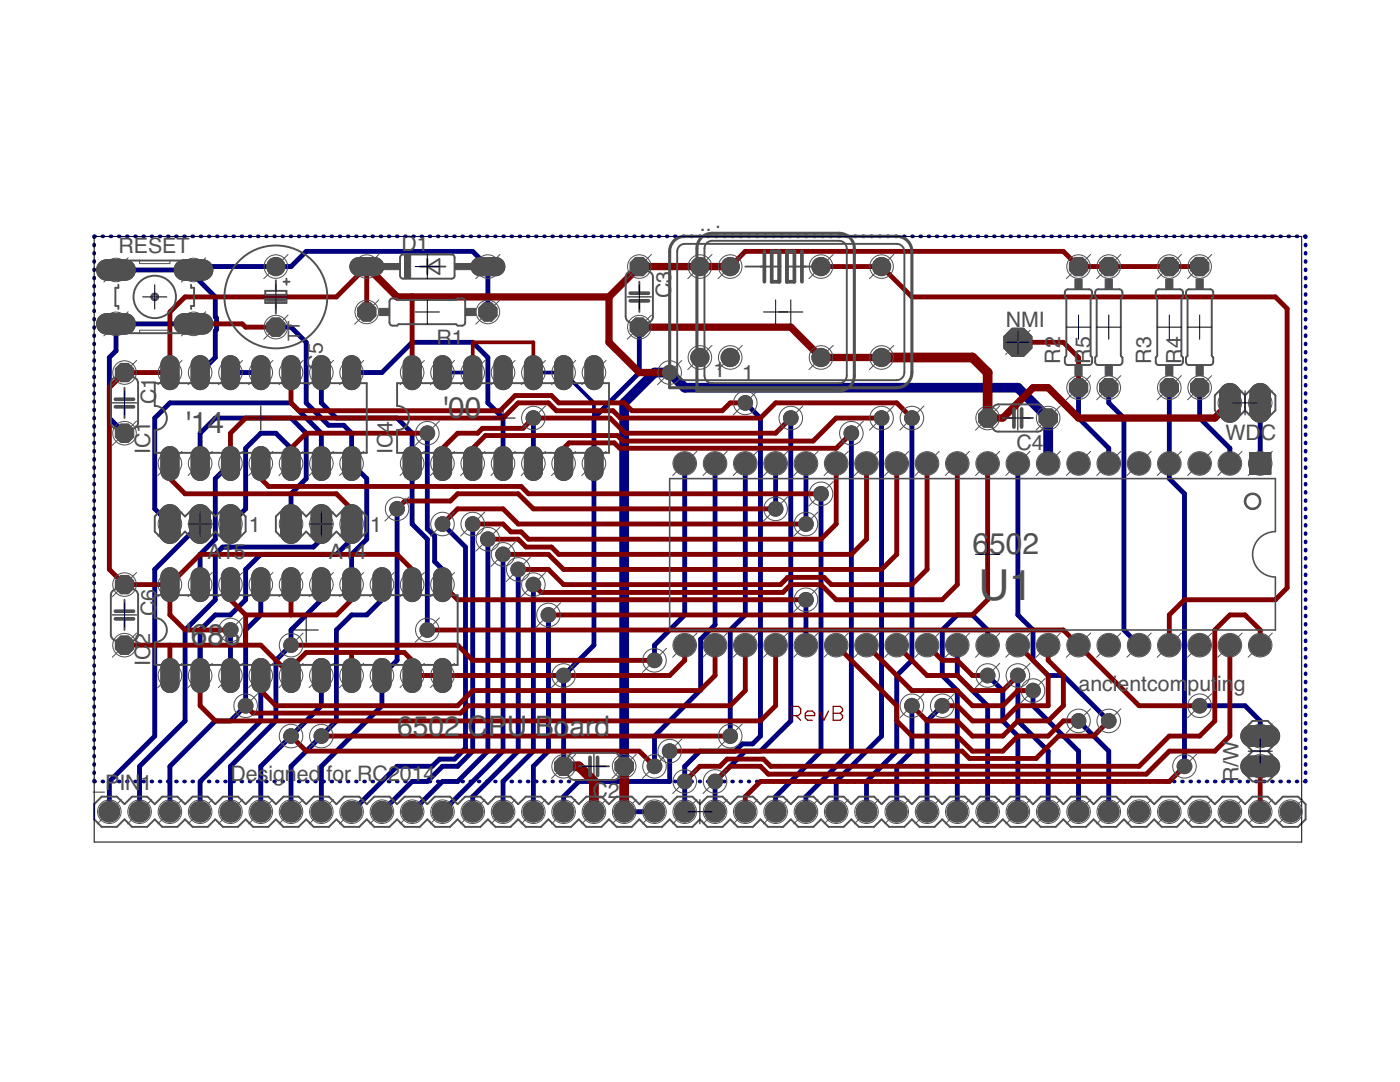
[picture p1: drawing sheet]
<svg xmlns="http://www.w3.org/2000/svg" width="279mm" height="216mm" viewBox="0 0 279 216" stroke-linecap="round" stroke-linejoin="round" font-family="sans-serif">
<defs><g id="words">
<text font-size="8.5" fill="#505050" x="195.3" y="119.7">U1</text>
<g font-size="6" fill="#505050">
<text x="88.3" y="83.4">'00</text>
<text x="36.9" y="86.4">'14</text>
<text x="194.1" y="110.6">6</text>
<text x="197.4" y="110.6">50</text>
<text x="204" y="110.6">2</text>
<text x="36.9" y="128.7">'</text>
<text x="38.1" y="128.7">6</text>
<text x="41.4" y="128.7">88</text>
</g>
<g font-size="5.6" fill="#505050">
<text x="79.2" y="146.9">6502</text>
<text x="93.3" y="146.9">C</text>
<text x="97.4" y="146.9">P</text>
<text x="101.1" y="146.9">U</text>
<text x="106.8" y="146.9">B</text>
<text x="110.5" y="146.9">o</text>
<text x="113.7" y="146.9">ard</text>
</g>
<g font-size="4.3" fill="#505050">
<text x="139.7" y="46">...</text>
<text x="23.6" y="50.5">RESET</text>
<text x="80.1" y="50.2">D1</text>
<text x="133.9" y="59.5" transform="rotate(-90 133.9 59.5)">C3</text>
<text x="200.7" y="65.3">NMI</text>
<text x="87.1" y="68.9">R1</text>
<text x="64.4" y="73.7" transform="rotate(-90 64.4 73.7)">C5</text>
<text x="142.4" y="75.3">1</text>
<text x="148.1" y="75.9">1</text>
<text x="211.6" y="72.5" transform="rotate(-90 211.6 72.5)">R2</text>
<text x="217.7" y="72.5" transform="rotate(-90 217.7 72.5)">R5</text>
<text x="229.7" y="72.5" transform="rotate(-90 229.7 72.5)">R3</text>
<text x="235.8" y="72.5" transform="rotate(-90 235.8 72.5)">R4</text>
<text x="31.2" y="80.7" transform="rotate(-90 31.2 80.7)">C1</text>
<text x="78.3" y="86.4" transform="rotate(-90 78.3 86.4)">4</text>
<text x="202.8" y="89.8">C4</text>
<text x="244.5" y="87.8">WD</text>
<text x="251.6" y="87.8">C</text>
<text x="30" y="90.7" transform="rotate(-90 30 90.7)">IC1</text>
<text x="78.3" y="90.7" transform="rotate(-90 78.3 90.7)">IC</text>
<text x="49.7" y="106.1">1</text>
<text x="73.8" y="106.1">1</text>
<text x="41.4" y="111.5">A15</text>
<text x="65.6" y="111.5">A1</text>
<text x="70.8" y="111.5">4</text>
<text x="31.2" y="123" transform="rotate(-90 31.2 123)">C6</text>
<text x="30" y="128.7" transform="rotate(-90 30 128.7)">2</text>
<text x="30" y="133" transform="rotate(-90 30 133)">IC</text>
<text x="215.2" y="137.8">ancientcom</text>
<text x="237" y="137.8">put</text>
<text x="242.9" y="137.8">in</text>
<text x="246.2" y="137.8">g</text>
<text x="46" y="155.9">Design</text>
<text x="59.2" y="155.9">ed</text>
<text x="65.2" y="155.9">for RC2014</text>
<text x="18.6" y="157.6">_PIN</text>
<text x="28.1" y="157.6">1</text>
<text x="118.2" y="159.3">C2</text>
<text x="247.1" y="156.1" transform="rotate(-90 247.1 156.1)">R/W</text>
</g>
<text font-size="3.3" fill="#505050" x="59.8" y="68.1" transform="rotate(-90 59.8 68.1)">TT</text>
</g></defs>
<g fill="#505050" stroke="#505050" stroke-width=".2">
<circle cx="21.8" cy="162" r="2.05"/>
<circle cx="27.9" cy="162" r="2.05"/>
<circle cx="33.9" cy="162" r="2.05"/>
<circle cx="39.9" cy="162" r="2.05"/>
<circle cx="46" cy="162" r="2.05"/>
<circle cx="52" cy="162" r="2.05"/>
<circle cx="58.1" cy="162" r="2.05"/>
<circle cx="64.1" cy="162" r="2.05"/>
<circle cx="70.2" cy="162" r="2.05"/>
<circle cx="76.2" cy="162" r="2.05"/>
<circle cx="82.3" cy="162" r="2.05"/>
<circle cx="88.3" cy="162" r="2.05"/>
<circle cx="94.3" cy="162" r="2.05"/>
<circle cx="100.4" cy="162" r="2.05"/>
<circle cx="106.4" cy="162" r="2.05"/>
<circle cx="112.5" cy="162" r="2.05"/>
<circle cx="118.5" cy="162" r="2.05"/>
<circle cx="124.6" cy="162" r="2.05"/>
<circle cx="130.6" cy="162" r="2.05"/>
<circle cx="136.7" cy="162" r="2.05"/>
<circle cx="142.7" cy="162" r="2.05"/>
<circle cx="148.7" cy="162" r="2.05"/>
<circle cx="154.8" cy="162" r="2.05"/>
<circle cx="160.8" cy="162" r="2.05"/>
<circle cx="166.9" cy="162" r="2.05"/>
<circle cx="172.9" cy="162" r="2.05"/>
<circle cx="179" cy="162" r="2.05"/>
<circle cx="185" cy="162" r="2.05"/>
<circle cx="191.1" cy="162" r="2.05"/>
<circle cx="197.1" cy="162" r="2.05"/>
<circle cx="203.1" cy="162" r="2.05"/>
<circle cx="209.2" cy="162" r="2.05"/>
<circle cx="215.2" cy="162" r="2.05"/>
<circle cx="221.3" cy="162" r="2.05"/>
<circle cx="227.3" cy="162" r="2.05"/>
<circle cx="233.4" cy="162" r="2.05"/>
<circle cx="239.4" cy="162" r="2.05"/>
<circle cx="245.4" cy="162" r="2.05"/>
<circle cx="251.5" cy="162" r="2.05"/>
<circle cx="257.5" cy="162" r="2.05"/>
<circle cx="139.7" cy="71.3" r="1.82"/>
<circle cx="175.9" cy="71.3" r="1.82"/>
<circle cx="175.9" cy="53.2" r="1.82"/>
<circle cx="139.7" cy="53.2" r="1.82"/>
<circle cx="55.1" cy="53.2" r="1.82"/>
<circle cx="197.1" cy="128.7" r="2.14"/>
<circle cx="191.1" cy="128.7" r="2.14"/>
<circle cx="185" cy="128.7" r="2.14"/>
<circle cx="203.1" cy="128.7" r="2.14"/>
<circle cx="209.2" cy="128.7" r="2.14"/>
<circle cx="179" cy="128.7" r="2.14"/>
<circle cx="215.2" cy="128.7" r="2.14"/>
<circle cx="172.9" cy="128.7" r="2.14"/>
<circle cx="221.3" cy="128.7" r="2.14"/>
<circle cx="166.9" cy="128.7" r="2.14"/>
<circle cx="160.8" cy="128.7" r="2.14"/>
<circle cx="154.8" cy="128.7" r="2.14"/>
<circle cx="227.3" cy="128.7" r="2.14"/>
<circle cx="233.4" cy="128.7" r="2.14"/>
<circle cx="148.7" cy="128.7" r="2.14"/>
<circle cx="142.7" cy="128.7" r="2.14"/>
<circle cx="136.7" cy="128.7" r="2.14"/>
<circle cx="239.4" cy="128.7" r="2.14"/>
<circle cx="245.4" cy="128.7" r="2.14"/>
<circle cx="251.5" cy="128.7" r="2.14"/>
<circle cx="197.1" cy="92.5" r="2.14"/>
<circle cx="245.4" cy="92.5" r="2.14"/>
<circle cx="239.4" cy="92.5" r="2.14"/>
<circle cx="233.4" cy="92.5" r="2.14"/>
<circle cx="227.3" cy="92.5" r="2.14"/>
<circle cx="221.3" cy="92.5" r="2.14"/>
<circle cx="215.2" cy="92.5" r="2.14"/>
<circle cx="209.2" cy="92.5" r="2.14"/>
<circle cx="203.1" cy="92.5" r="2.14"/>
<circle cx="191.1" cy="92.5" r="2.14"/>
<circle cx="185" cy="92.5" r="2.14"/>
<circle cx="179" cy="92.5" r="2.14"/>
<circle cx="172.9" cy="92.5" r="2.14"/>
<circle cx="166.9" cy="92.5" r="2.14"/>
<circle cx="160.8" cy="92.5" r="2.14"/>
<circle cx="154.8" cy="92.5" r="2.14"/>
<circle cx="148.7" cy="92.5" r="2.14"/>
<circle cx="142.7" cy="92.5" r="2.14"/>
<circle cx="136.7" cy="92.5" r="2.14"/>
<circle cx="145.7" cy="71.3" r="1.82"/>
<circle cx="163.9" cy="71.3" r="1.82"/>
<circle cx="163.9" cy="53.2" r="1.82"/>
<circle cx="145.7" cy="53.2" r="1.82"/>
<circle cx="112.5" cy="134.8" r="1.46"/>
<circle cx="133.6" cy="74.3" r="1.46"/>
<circle cx="46" cy="125.7" r="1.46"/>
<circle cx="160.8" cy="104.6" r="1.46"/>
<circle cx="88.3" cy="104.6" r="1.46"/>
<circle cx="182" cy="140.8" r="1.46"/>
<circle cx="188" cy="140.8" r="1.46"/>
<circle cx="197.1" cy="134.8" r="1.46"/>
<circle cx="203.1" cy="134.8" r="1.46"/>
<circle cx="206.2" cy="137.8" r="1.46"/>
<circle cx="215.2" cy="143.8" r="1.46"/>
<circle cx="136.7" cy="155.9" r="1.46"/>
<circle cx="148.7" cy="80.4" r="1.46"/>
<circle cx="236.4" cy="152.9" r="1.46"/>
<circle cx="221.3" cy="143.8" r="1.46"/>
<circle cx="133.6" cy="149.9" r="1.46"/>
<circle cx="109.5" cy="122.7" r="1.46"/>
<circle cx="106.4" cy="116.6" r="1.46"/>
<circle cx="169.9" cy="86.4" r="1.46"/>
<circle cx="49" cy="140.8" r="1.46"/>
<circle cx="130.6" cy="131.8" r="1.46"/>
<circle cx="58.1" cy="128.7" r="1.46"/>
<circle cx="130.6" cy="152.9" r="1.46"/>
<circle cx="58.1" cy="146.9" r="1.46"/>
<circle cx="145.7" cy="146.9" r="1.46"/>
<circle cx="64.1" cy="146.9" r="1.46"/>
<circle cx="154.8" cy="101.5" r="1.46"/>
<circle cx="79.2" cy="101.5" r="1.46"/>
<circle cx="94.3" cy="104.6" r="1.46"/>
<circle cx="97.4" cy="107.6" r="1.46"/>
<circle cx="100.4" cy="110.6" r="1.46"/>
<circle cx="103.4" cy="113.6" r="1.46"/>
<circle cx="142.7" cy="155.9" r="1.46"/>
<circle cx="157.8" cy="83.4" r="1.46"/>
<circle cx="106.4" cy="83.4" r="1.46"/>
<circle cx="85.3" cy="125.7" r="1.46"/>
<circle cx="239.4" cy="140.8" r="1.46"/>
<circle cx="160.8" cy="119.7" r="1.46"/>
<circle cx="85.3" cy="86.4" r="1.46"/>
<circle cx="182" cy="83.4" r="1.46"/>
<circle cx="163.9" cy="98.5" r="1.46"/>
<circle cx="175.9" cy="83.4" r="1.46"/>
</g>
<g fill="#505050" stroke="#505050" stroke-width=".2">
<path d="M19.7 52.6a2.03 2.03 0 0 1 1.4-.8h4.1a2.06 2.06 0 0 1 1.8 2.1 2.06 2.06 0 0 1-1.8 2h-4.1a2.06 2.06 0 0 1-1.4-3.3z"/>
<path d="M19.7 63.3a2.03 2.03 0 0 1 1.4-.7h4.1a2.06 2.06 0 0 1 1.8 2 2.06 2.06 0 0 1-1.8 2.1h-4.1a2.06 2.06 0 0 1-1.4-3.4z"/>
<path d="M35.2 52.6a2.03 2.03 0 0 1 1.4-.8h4a2.06 2.06 0 0 1 1.9 2.1 2.06 2.06 0 0 1-1.9 2h-4a2.06 2.06 0 0 1-1.4-3.3z"/>
<path d="M35.2 63.3a2.03 2.03 0 0 1 1.4-.7h4a2.06 2.06 0 0 1 1.9 2 2.06 2.06 0 0 1-1.9 2.1h-4a2.06 2.06 0 0 1-1.4-3.4z"/>
<path d="M70.2 52l.6-.4 .7-.2h3.5a1.82 1.82 0 0 1 1.6 1.8 1.82 1.82 0 0 1-1.6 1.8h-3.5a1.82 1.82 0 0 1-1.3-3z"/>
<path d="M94.4 52l.6-.4 .6-.2h3.5a1.82 1.82 0 0 1 1.7 1.8 1.82 1.82 0 0 1-1.7 1.8h-3.5a1.82 1.82 0 0 1-1.2-3z"/>
<path d="M32.5 89.8a1.82 1.82 0 0 1 1.9-.6 1.82 1.82 0 0 1 1.3 1.5v3.5a1.82 1.82 0 0 1-1.8 1.7 1.82 1.82 0 0 1-1.8-1.7v-3.5z"/>
<path d="M38.5 89.8a1.82 1.82 0 0 1 2-.6 1.82 1.82 0 0 1 1.3 1.5v3.5a1.82 1.82 0 0 1-1.8 1.7 1.82 1.82 0 0 1-1.9-1.7v-3.5z"/>
<path d="M68.8 89.8a1.82 1.82 0 0 1 1.9-.6 1.82 1.82 0 0 1 1.3 1.5v3.5a1.82 1.82 0 0 1-1.8 1.7 1.82 1.82 0 0 1-1.8-1.7v-3.5z"/>
<path d="M68.8 71.6a1.82 1.82 0 0 1 1.9-.6 1.82 1.82 0 0 1 1.3 1.6v3.5a1.82 1.82 0 0 1-1.8 1.7 1.82 1.82 0 0 1-1.8-1.7v-3.5z"/>
<path d="M44.6 89.8a1.82 1.82 0 0 1 1.9-.6 1.82 1.82 0 0 1 1.3 1.5v3.5a1.82 1.82 0 0 1-1.8 1.7 1.82 1.82 0 0 1-1.8-1.7v-3.5z"/>
<path d="M50.7 89.8a1.82 1.82 0 0 1 1.9-.6 1.82 1.82 0 0 1 1.3 1.5v3.5a1.82 1.82 0 0 1-1.8 1.7 1.82 1.82 0 0 1-1.9-1.7v-3.5z"/>
<path d="M62.7 89.8a1.82 1.82 0 0 1 2-.6 1.82 1.82 0 0 1 1.3 1.5v3.5a1.82 1.82 0 0 1-1.9 1.7 1.82 1.82 0 0 1-1.8-1.7v-3.5z"/>
<path d="M56.7 89.8a1.82 1.82 0 0 1 1.9-.6 1.82 1.82 0 0 1 1.3 1.5v3.5a1.82 1.82 0 0 1-1.8 1.7 1.82 1.82 0 0 1-1.8-1.7v-3.5z"/>
<path d="M62.7 71.6a1.82 1.82 0 0 1 2-.6 1.82 1.82 0 0 1 1.3 1.6v3.5a1.82 1.82 0 0 1-1.9 1.7 1.82 1.82 0 0 1-1.8-1.7v-3.5z"/>
<path d="M56.7 71.6a1.82 1.82 0 0 1 1.9-.6 1.82 1.82 0 0 1 1.3 1.6v3.5a1.82 1.82 0 0 1-1.8 1.7 1.82 1.82 0 0 1-1.8-1.7v-3.5z"/>
<path d="M50.7 71.6a1.82 1.82 0 0 1 1.9-.6 1.82 1.82 0 0 1 1.3 1.6v3.5a1.82 1.82 0 0 1-1.8 1.7 1.82 1.82 0 0 1-1.9-1.7v-3.5z"/>
<path d="M44.6 71.6a1.82 1.82 0 0 1 1.9-.6 1.82 1.82 0 0 1 1.3 1.6v3.5a1.82 1.82 0 0 1-1.8 1.7 1.82 1.82 0 0 1-1.8-1.7v-3.5z"/>
<path d="M38.5 71.6a1.82 1.82 0 0 1 2-.6 1.82 1.82 0 0 1 1.3 1.6v3.5a1.82 1.82 0 0 1-1.8 1.7 1.82 1.82 0 0 1-1.9-1.7v-3.5z"/>
<path d="M32.5 71.6a1.82 1.82 0 0 1 1.9-.6 1.82 1.82 0 0 1 1.3 1.6v3.5a1.82 1.82 0 0 1-1.8 1.7 1.82 1.82 0 0 1-1.8-1.7v-3.5z"/>
<path d="M249.4 90.3h4.2v4.3h-4.2z"/>
<path d="M32.8 131.8a1.82 1.82 0 0 1 2.9 1.2v3.5a1.82 1.82 0 0 1-1.8 1.7 1.82 1.82 0 0 1-1.8-1.7v-3.5l.2-.6z"/>
<path d="M38.8 131.8a1.82 1.82 0 0 1 3 1.2v3.5a1.82 1.82 0 0 1-1.8 1.7 1.82 1.82 0 0 1-1.9-1.7v-3.5l.3-.6z"/>
<path d="M69 131.8a1.82 1.82 0 0 1 3 1.2v3.5a1.82 1.82 0 0 1-1.8 1.7 1.82 1.82 0 0 1-1.8-1.7v-3.5l.2-.6z"/>
<path d="M74.8 132.1a1.82 1.82 0 0 1 2-.6 1.82 1.82 0 0 1 1.2 1.5v3.5a1.82 1.82 0 0 1-1.8 1.7 1.82 1.82 0 0 1-1.8-1.7v-3.5z"/>
<path d="M44.9 131.8a1.82 1.82 0 0 1 2.9 1.2v3.5a1.82 1.82 0 0 1-1.8 1.7 1.82 1.82 0 0 1-1.8-1.7v-3.5l.2-.6z"/>
<path d="M50.9 131.8a1.82 1.82 0 0 1 3 1.2v3.5a1.82 1.82 0 0 1-1.8 1.7 1.82 1.82 0 0 1-1.9-1.7v-3.5l.3-.6z"/>
<path d="M62.7 132.1a1.82 1.82 0 0 1 2-.6 1.82 1.82 0 0 1 1.3 1.5v3.5a1.82 1.82 0 0 1-1.9 1.7 1.82 1.82 0 0 1-1.8-1.7v-3.5z"/>
<path d="M56.9 131.8a1.82 1.82 0 0 1 3 1.2v3.5a1.82 1.82 0 0 1-1.8 1.7 1.82 1.82 0 0 1-1.8-1.7v-3.5l.2-.6z"/>
<path d="M80.9 132.1a1.82 1.82 0 0 1 1.9-.6 1.82 1.82 0 0 1 1.3 1.5v3.5a1.82 1.82 0 0 1-1.8 1.7 1.82 1.82 0 0 1-1.8-1.7v-3.5z"/>
<path d="M87.2 131.8a1.82 1.82 0 0 1 2.9 1.2v3.5a1.82 1.82 0 0 1-1.8 1.7 1.82 1.82 0 0 1-1.8-1.7v-3.5l.2-.6z"/>
<path d="M86.9 113.9a1.82 1.82 0 0 1 1.9-.5 1.82 1.82 0 0 1 1.3 1.5v3.5a1.82 1.82 0 0 1-1.8 1.6 1.82 1.82 0 0 1-1.8-1.6v-3.5z"/>
<path d="M80.9 113.9a1.82 1.82 0 0 1 1.9-.5 1.82 1.82 0 0 1 1.3 1.5v3.5a1.82 1.82 0 0 1-1.8 1.6 1.82 1.82 0 0 1-1.8-1.6v-3.5z"/>
<path d="M74.8 113.9a1.82 1.82 0 0 1 2-.5 1.82 1.82 0 0 1 1.2 1.5v3.5a1.82 1.82 0 0 1-1.8 1.6 1.82 1.82 0 0 1-1.8-1.6v-3.5z"/>
<path d="M68.8 113.9a1.82 1.82 0 0 1 1.9-.5 1.82 1.82 0 0 1 1.3 1.5v3.5a1.82 1.82 0 0 1-1.8 1.6 1.82 1.82 0 0 1-1.8-1.6v-3.5z"/>
<path d="M62.7 113.9a1.82 1.82 0 0 1 2-.5 1.82 1.82 0 0 1 1.3 1.5v3.5a1.82 1.82 0 0 1-1.9 1.6 1.82 1.82 0 0 1-1.8-1.6v-3.5z"/>
<path d="M56.7 113.9a1.82 1.82 0 0 1 1.9-.5 1.82 1.82 0 0 1 1.3 1.5v3.5a1.82 1.82 0 0 1-1.8 1.6 1.82 1.82 0 0 1-1.8-1.6v-3.5z"/>
<path d="M50.7 113.9a1.82 1.82 0 0 1 1.9-.5 1.82 1.82 0 0 1 1.3 1.5v3.5a1.82 1.82 0 0 1-1.8 1.6 1.82 1.82 0 0 1-1.9-1.6v-3.5z"/>
<path d="M44.6 113.9a1.82 1.82 0 0 1 1.9-.5 1.82 1.82 0 0 1 1.3 1.5v3.5a1.82 1.82 0 0 1-1.8 1.6 1.82 1.82 0 0 1-1.8-1.6v-3.5z"/>
<path d="M38.5 113.9a1.82 1.82 0 0 1 2-.5 1.82 1.82 0 0 1 1.3 1.5v3.5a1.82 1.82 0 0 1-1.8 1.6 1.82 1.82 0 0 1-1.9-1.6v-3.5z"/>
<path d="M32.5 113.9a1.82 1.82 0 0 1 1.9-.5 1.82 1.82 0 0 1 1.3 1.5v3.5a1.82 1.82 0 0 1-1.8 1.6 1.82 1.82 0 0 1-1.8-1.6v-3.5z"/>
<path d="M249.9 77.3a2.07 2.07 0 0 1 2.2-.7 2.07 2.07 0 0 1 1.5 1.8v4a2.06 2.06 0 0 1-2.1 1.9 2.06 2.06 0 0 1-2.1-1.9v-4z"/>
<path d="M243.9 77.3a2.07 2.07 0 0 1 2.1-.7 2.07 2.07 0 0 1 1.5 1.8v4a2.06 2.06 0 0 1-2.1 1.9 2.06 2.06 0 0 1-2-1.9v-4z"/>
<path d="M80.9 89.8a1.82 1.82 0 0 1 1.9-.6 1.82 1.82 0 0 1 1.3 1.5v3.5a1.82 1.82 0 0 1-1.8 1.7 1.82 1.82 0 0 1-1.8-1.7v-3.5z"/>
<path d="M87.2 89.5a1.82 1.82 0 0 1 2.9 1.2v3.5a1.82 1.82 0 0 1-1.8 1.7 1.82 1.82 0 0 1-1.8-1.7v-3.5l.2-.6z"/>
<path d="M117.1 89.8a1.82 1.82 0 0 1 2-.6 1.82 1.82 0 0 1 1.3 1.5v3.5a1.82 1.82 0 0 1-1.9 1.7 1.82 1.82 0 0 1-1.8-1.7v-3.5z"/>
<path d="M117.1 71.6a1.82 1.82 0 0 1 2-.6 1.82 1.82 0 0 1 1.3 1.6v3.5a1.82 1.82 0 0 1-1.9 1.7 1.82 1.82 0 0 1-1.8-1.7v-3.5z"/>
<path d="M93.2 89.5a1.82 1.82 0 0 1 3 1.2v3.5a1.82 1.82 0 0 1-1.8 1.7 1.82 1.82 0 0 1-1.9-1.7v-3.5l.3-.6z"/>
<path d="M99.3 89.5a1.82 1.82 0 0 1 2.9 1.2v3.5a1.82 1.82 0 0 1-1.8 1.7 1.82 1.82 0 0 1-1.8-1.7v-3.5l.2-.6z"/>
<path d="M111.3 89.5a1.82 1.82 0 0 1 3 1.2v3.5a1.82 1.82 0 0 1-1.8 1.7 1.82 1.82 0 0 1-1.8-1.7v-3.5l.2-.6z"/>
<path d="M105.3 89.5a1.82 1.82 0 0 1 3 1.2v3.5a1.82 1.82 0 0 1-1.8 1.7 1.82 1.82 0 0 1-1.9-1.7v-3.5l.3-.6z"/>
<path d="M111.1 71.6a1.82 1.82 0 0 1 1.9-.6 1.82 1.82 0 0 1 1.3 1.6v3.5a1.82 1.82 0 0 1-1.8 1.7 1.82 1.82 0 0 1-1.8-1.7v-3.5z"/>
<path d="M105.1 71.6a1.82 1.82 0 0 1 1.9-.6 1.82 1.82 0 0 1 1.3 1.6v3.5a1.82 1.82 0 0 1-1.8 1.7 1.82 1.82 0 0 1-1.9-1.7v-3.5z"/>
<path d="M99 71.6a1.82 1.82 0 0 1 1.9-.6 1.82 1.82 0 0 1 1.3 1.6v3.5a1.82 1.82 0 0 1-1.8 1.7 1.82 1.82 0 0 1-1.8-1.7v-3.5z"/>
<path d="M92.9 71.6a1.82 1.82 0 0 1 2-.6 1.82 1.82 0 0 1 1.3 1.6v3.5a1.82 1.82 0 0 1-1.8 1.7 1.82 1.82 0 0 1-1.9-1.7v-3.5z"/>
<path d="M86.9 71.6a1.82 1.82 0 0 1 1.9-.6 1.82 1.82 0 0 1 1.3 1.6v3.5a1.82 1.82 0 0 1-1.8 1.7 1.82 1.82 0 0 1-1.8-1.7v-3.5z"/>
<path d="M80.9 71.6a1.82 1.82 0 0 1 1.9-.6 1.82 1.82 0 0 1 1.3 1.6v3.5a1.82 1.82 0 0 1-1.8 1.7 1.82 1.82 0 0 1-1.8-1.7v-3.5z"/>
<path d="M44.7 101.2a2.07 2.07 0 0 1 3.3 1.3v4.1a2.06 2.06 0 0 1-2 1.8 2.06 2.06 0 0 1-2.1-1.8v-4.1a2.03 2.03 0 0 1 .8-1.3z"/>
<path d="M38.4 101.4a2.07 2.07 0 0 1 2.1-.6 2.07 2.07 0 0 1 1.5 1.7v4.1a2.06 2.06 0 0 1-2.1 1.8 2.06 2.06 0 0 1-2-1.8v-4.1z"/>
<path d="M32.3 101.4a2.07 2.07 0 0 1 2.2-.6 2.07 2.07 0 0 1 1.5 1.7v4.1a2.06 2.06 0 0 1-2.1 1.8 2.06 2.06 0 0 1-2-1.8v-4.1z"/>
<path d="M248.1 151.6a2.03 2.03 0 0 1 1.4-.7h4a2.06 2.06 0 0 1 1.9 2 2.06 2.06 0 0 1-1.9 2.1h-4a2.06 2.06 0 0 1-1.4-3.4z"/>
<path d="M248.1 145.6a2.03 2.03 0 0 1 1.4-.8h4a2.06 2.06 0 0 1 1.9 2.1 2.06 2.06 0 0 1-1.9 2h-4a2.06 2.06 0 0 1-1.4-3.3z"/>
<path d="M68.9 101.2a2.07 2.07 0 0 1 3.3 1.3v4.1a2.06 2.06 0 0 1-2 1.8 2.06 2.06 0 0 1-2.1-1.8v-4.1a2.03 2.03 0 0 1 .8-1.3z"/>
<path d="M62.5 101.4a2.07 2.07 0 0 1 2.2-.6 2.07 2.07 0 0 1 1.5 1.7v4.1a2.06 2.06 0 0 1-2.1 1.8 2.06 2.06 0 0 1-2-1.8v-4.1z"/>
<path d="M56.8 101.2a2.07 2.07 0 0 1 3.3 1.3v4.1a2.06 2.06 0 0 1-2 1.8 2.06 2.06 0 0 1-2.1-1.8v-4.1a2.03 2.03 0 0 1 .8-1.3z"/>
<circle cx="24.8" cy="74.3" r="1.97"/>
<circle cx="24.8" cy="86.4" r="1.97"/>
<circle cx="124.6" cy="152.9" r="1.97"/>
<circle cx="112.5" cy="152.9" r="1.97"/>
<circle cx="127.6" cy="53.2" r="1.97"/>
<circle cx="127.6" cy="65.3" r="1.97"/>
<circle cx="209.2" cy="83.4" r="1.97"/>
<circle cx="197.1" cy="83.4" r="1.97"/>
<circle cx="55.1" cy="65.3" r="1.97"/>
<circle cx="97.4" cy="62.3" r="1.97"/>
<circle cx="73.2" cy="62.3" r="1.97"/>
<circle cx="215.2" cy="77.4" r="1.97"/>
<circle cx="215.2" cy="53.2" r="1.97"/>
<circle cx="233.4" cy="77.4" r="1.97"/>
<circle cx="233.4" cy="53.2" r="1.97"/>
<circle cx="24.8" cy="116.6" r="1.97"/>
<circle cx="24.8" cy="128.7" r="1.97"/>
<circle cx="239.4" cy="77.4" r="1.97"/>
<circle cx="239.4" cy="53.2" r="1.97"/>
<circle cx="221.3" cy="77.4" r="1.97"/>
<circle cx="221.3" cy="53.2" r="1.97"/>
<circle cx="203.1" cy="68.3" r="3"/>
</g>
<g fill="none" stroke="#000080" stroke-width=".74">
<path d="M18.8 48.8v.2M18.8 50.4v.2M18.8 52.1v.2M18.8 53.7v.2M18.8 55.4v.2M18.8 57v.2M18.8 58.7v.2M19 47.2h-.2v.1M20.4 47.2h.2M22.1 47.2h.1M23.7 47.2h.2M25.3 47.2h.2"/>
<path d="M27 47.2h.1M28.6 47.2h.2M30.2 47.2h.2M31.9 47.2h.1M33.5 47.2h.2M35.1 47.2h.2M36.7 47.2h.2M38.4 47.2h.2M40 47.2h.2M41.7 47.2h.1M43.3 47.2h.2M44.9 47.2h.2"/>
<path d="M46.5 47.2h.2M48.2 47.2h.2M49.8 47.2h.2M51.4 47.2h.2M53.1 47.2h.2M54.7 47.2h.2M56.3 47.2h.2M58 47.2h.1M59.6 47.2h.2M61.2 47.2h.2M62.9 47.2h.2M64.5 47.2h.2"/>
<path d="M66.1 47.2h.2M67.8 47.2h.1M69.4 47.2h.2M71 47.2h.2M72.7 47.2h.2M74.3 47.2h.2M75.9 47.2h.2M77.6 47.2h.1M79.2 47.2h.2M80.8 47.2h.2M82.5 47.2h.1M84.1 47.2h.2"/>
<path d="M85.7 47.2h.2M87.4 47.2h.1M89 47.2h.2M90.6 47.2h.2M92.2 47.2h.2M93.9 47.2h.2M95.5 47.2h.2M97.2 47.2h.1M98.8 47.2h.2M100.4 47.2h.2M102 47.2h.2M103.7 47.2h.2"/>
<path d="M105.3 47.2h.2M106.9 47.2h.2M108.6 47.2h.2M110.2 47.2h.2M111.8 47.2h.2M113.5 47.2h.1M115.1 47.2h.2M116.7 47.2h.2M118.4 47.2h.2M120 47.2h.2M121.6 47.2h.2M123.3 47.2h.1"/>
<path d="M124.9 47.2h.2M126.5 47.2h.2M128.2 47.2h.2M129.8 47.2h.2M131.4 47.2h.2M133.1 47.2h.1M134.7 47.2h.2M136.3 47.2h.2M138 47.2h.1M139.6 47.2h.2M141.2 47.2h.2M142.9 47.2h.1"/>
<path d="M144.5 47.2h.2M146.1 47.2h.2M147.7 47.2h.2M149.4 47.2h.2M151 47.2h.2M152.7 47.2h.1M154.3 47.2h.2M155.9 47.2h.2M157.5 47.2h.2M159.2 47.2h.2M160.8 47.2h.2M162.4 47.2h.2"/>
<path d="M164.1 47.2h.2M165.7 47.2h.2M167.3 47.2h.2M169 47.2h.2M170.6 47.2h.2M172.2 47.2h.2M173.9 47.2h.2M175.5 47.2h.2M177.1 47.2h.2M178.8 47.2h.1M180.4 47.2h.2M182 47.2h.2"/>
<path d="M183.7 47.2h.2M185.3 47.2h.2M186.9 47.2h.2M188.6 47.2h.1M190.2 47.2h.2M191.8 47.2h.2M193.5 47.2h.1M195.1 47.2h.2M196.7 47.2h.2M198.4 47.2h.1M200 47.2h.2M201.6 47.2h.2"/>
<path d="M203.2 47.2h.2M204.9 47.2h.2M206.5 47.2h.2M208.2 47.2h.1M209.8 47.2h.2M211.4 47.2h.2M213 47.2h.2M214.7 47.2h.2M216.3 47.2h.2M218 47.2h.1M219.6 47.2h.2M221.2 47.2h.2"/>
<path d="M222.8 47.2h.2M224.5 47.2h.2M226.1 47.2h.2M227.7 47.2h.2M229.4 47.2h.2M231 47.2h.2M232.6 47.2h.2M234.3 47.2h.1M235.9 47.2h.2M237.5 47.2h.2M239.2 47.2h.2M240.8 47.2h.2"/>
<path d="M242.4 47.2h.2M244.1 47.2h.1M245.7 47.2h.2M247.3 47.2h.2M249 47.2h.1M250.6 47.2h.2M252.2 47.2h.2M253.9 47.2h.1M255.5 47.2h.2M257.1 47.2h.2M258.8 47.2h.1M260.4 47.2h.2v.1"/>
<path d="M260.6 48.8v.2M260.6 50.4v.2M260.6 52.1v.2M260.6 53.7v.2M260.6 55.4v.2M260.6 57v.2M260.6 58.7v.2M18.8 60.3v.2M18.8 62v.1M18.8 63.6v.2M18.8 65.3v.1M18.8 66.9v.2"/>
<path d="M18.8 68.5v.2M18.8 70.2v.2M18.8 71.8v.2M18.8 73.5v.2M18.8 75.1v.2M18.8 76.8v.2M18.8 78.4v.2M88.3 74.3h6M106.4 74.3h6.1l6 6.1v3M260.6 60.3v.2M260.6 62v.1M260.6 63.6v.2"/>
<path d="M260.6 65.3v.1M260.6 66.9v.2M260.6 68.5v.2M260.6 70.2v.2M260.6 71.8v.2M260.6 73.5v.2M260.6 75.1v.2M260.6 76.8v.2M260.6 78.4v.2M18.8 80.1v.1M18.8 81.7v.2M18.8 83.4v.1"/>
<path d="M18.8 85v.2M18.8 86.6v.2M18.8 88.3v.2M18.8 89.9v.2M18.8 91.6v.2M18.8 93.2v.2M18.8 94.9v.2M18.8 96.5v.2M18.8 98.1v.2M18.8 99.8v.2M260.6 80.1v.1M260.6 81.7v.2"/>
<path d="M260.6 83.4v.1M260.6 85v.2M260.6 86.6v.2M260.6 88.3v.2M260.6 89.9v.2M260.6 91.6v.2M260.6 93.2v.2M260.6 94.9v.2M260.6 96.5v.2M260.6 98.1v.2M260.6 99.8v.2M18.8 101.5v.1"/>
<path d="M18.8 103.1v.2M18.8 104.7v.2M18.8 106.4v.2M18.8 108v.2M18.8 109.7v.2M18.8 111.3v.2M18.8 113v.2M18.8 114.6v.2M18.8 116.2v.2M18.8 117.9v.2M18.8 119.5v.2M260.6 101.5v.1"/>
<path d="M260.6 103.1v.2M260.6 104.7v.2M260.6 106.4v.2M260.6 108v.2M260.6 109.7v.2M260.6 111.3v.2M260.6 113v.2M260.6 114.6v.2M260.6 116.2v.2M260.6 117.9v.2M260.6 119.5v.2M18.8 121.2v.2"/>
<path d="M18.8 122.8v.2M18.8 124.5v.2M18.8 126.1v.2M18.8 127.8v.2M18.8 129.4v.2M18.8 131.1v.2M18.8 132.7v.2M18.8 134.3v.2M18.8 136v.2M18.8 137.6v.2M18.8 139.3v.2M260.6 121.2v.2"/>
<path d="M260.6 122.8v.2M260.6 124.5v.2M260.6 126.1v.2M260.6 127.8v.2M260.6 129.4v.2M260.6 131.1v.2M260.6 132.7v.2M260.6 134.3v.2M260.6 136v.2M260.6 137.6v.2M260.6 139.3v.2M18.8 140.9v.2"/>
<path d="M18.8 142.6v.2M18.8 144.2v.2M18.8 145.9v.2M18.8 147.5v.2M18.8 149.2v.2M18.8 150.8v.2M18.8 152.4v.3M18.8 154.1v.2M18.8 155.7v.2h.2M20.4 155.9h.2M22.1 155.9h.1M23.7 155.9h.2"/>
<path d="M25.3 155.9h.2M27 155.9h.1M28.6 155.9h.2M30.2 155.9h.2M31.9 155.9h.1M33.5 155.9h.2M35.1 155.9h.2M36.7 155.9h.2M38.4 155.9h.2M40 155.9h.2M41.7 155.9h.1M43.3 155.9h.2"/>
<path d="M44.9 155.9h.2M46.5 155.9h.2M48.2 155.9h.2M49.8 155.9h.2M51.4 155.9h.2M53.1 155.9h.2M54.7 155.9h.2M56.3 155.9h.2M58 155.9h.1M59.6 155.9h.2M61.2 155.9h.2M62.9 155.9h.2"/>
<path d="M64.5 155.9h.2M66.1 155.9h.2M67.8 155.9h.1M69.4 155.9h.2M71 155.9h.2M72.7 155.9h.2M74.3 155.9h.2M75.9 155.9h.2M77.6 155.9h.1M79.2 155.9h.2M80.8 155.9h.2M82.5 155.9h.1"/>
<path d="M84.1 155.9h.2M85.7 155.9h.2M87.4 155.9h.1M89 155.9h.2M90.6 155.9h.2M92.2 155.9h.2M93.9 155.9h.2M95.5 155.9h.2M97.2 155.9h.1M98.8 155.9h.2M100.4 155.9h.2M102 155.9h.2"/>
<path d="M103.7 155.9h.2M105.3 155.9h.2M106.9 155.9h.2M108.6 155.9h.2M110.2 155.9h.2M111.8 155.9h.2M113.5 155.9h.1M115.1 155.9h.2M116.7 155.9h.2M118.4 155.9h.2M120 155.9h.2M121.6 155.9h.2"/>
<path d="M123.3 155.9h.1M124.9 155.9h.2M126.5 155.9h.2M128.2 155.9h.2M129.8 155.9h.2M131.4 155.9h.2M133.1 155.9h.1M134.7 155.9h.2M136.3 155.9h.2M138 155.9h.1M139.6 155.9h.2M141.2 155.9h.2"/>
<path d="M142.9 155.9h.1M144.5 155.9h.2M146.1 155.9h.2M147.7 155.9h.2M149.4 155.9h.2M151 155.9h.2M152.7 155.9h.1M154.3 155.9h.2M155.9 155.9h.2M157.5 155.9h.2M159.2 155.9h.2M160.8 155.9h.2"/>
<path d="M162.4 155.9h.2M164.1 155.9h.2M165.7 155.9h.2M167.3 155.9h.2M169 155.9h.2M170.6 155.9h.2M172.2 155.9h.2M173.9 155.9h.2M175.5 155.9h.2M177.1 155.9h.2M178.8 155.9h.1M180.4 155.9h.2"/>
<path d="M182 155.9h.2M183.7 155.9h.2M185.3 155.9h.2M186.9 155.9h.2M188.6 155.9h.1M190.2 155.9h.2M191.8 155.9h.2M193.5 155.9h.1M195.1 155.9h.2M196.7 155.9h.2M198.4 155.9h.1M200 155.9h.2"/>
<path d="M201.6 155.9h.2M203.2 155.9h.2M204.9 155.9h.2M206.5 155.9h.2M208.2 155.9h.1M209.8 155.9h.2M211.4 155.9h.2M213 155.9h.2M214.7 155.9h.2M216.3 155.9h.2M218 155.9h.1M219.6 155.9h.2"/>
<path d="M221.2 155.9h.2M222.8 155.9h.2M224.5 155.9h.2M226.1 155.9h.2M227.7 155.9h.2M229.4 155.9h.2M231 155.9h.2M232.6 155.9h.2M234.3 155.9h.1M235.9 155.9h.2M237.5 155.9h.2M239.2 155.9h.2"/>
<path d="M240.8 155.9h.2M242.4 155.9h.2M244.1 155.9h.1M245.7 155.9h.2M247.3 155.9h.2M249 155.9h.1M250.6 155.9h.2M252.2 155.9h.2M253.9 155.9h.1M255.5 155.9h.2M257.1 155.9h.2M258.8 155.9h.1"/>
<path d="M260.6 155.7v.2h-.2M260.6 140.9v.2M260.6 142.6v.2M260.6 144.2v.2M260.6 145.9v.2M260.6 147.5v.2M260.6 149.2v.2M260.6 150.8v.2M260.6 152.4v.3M260.6 154.1v.2"/>
</g>
<g fill="none" stroke="#000080" stroke-width=".97">
<path d="M23.2 53.9h15.4M38.6 53.9v1l4.4 4.3v4l.2 .3v2.3l-.2 .2v5.3l-3.1 3M38.6 53.9l.7-.7h18.8l3-3h33.2l3.1 3v9.1M38.6 64.6h-15.4v5.4l-1.4 1.3v12.1l3 3M46 74.3h6M55.1 65.3h3l3 3v12.1l4.5 4.5h3l1.6 1.5v6.1l3 3v12.1l-3 3v6M64.1 74.3v6.1l3 3h12.1l3.1 3v18.2l3 3v18.1M70.2 74.3h6l6.1-6h12l3.1 3v9.1l3 3v9.1M127.6 65.3v9l-9.1 9.1v45.3l-6 6.1v18.1M215.2 77.4v6l6.1 6.1v3M221.3 77.4v3l3 3v42.3l3 3M233.4 77.4v18.1l3 3v54.4"/>
<path d="M239.4 77.4v6l6 6.1v3M39.9 92.5v-6.1l3.1-3h15.1l3 3v9.1l-3 3v6.1M46 92.5l-3 3v12.1l-3.1 3v6M58.1 92.5v-3l-3-3.1h-3.1l-3 3.1v12l-3 3.1M64.1 92.5v-6.1l-6-6h-24.2l-3 3v18.1l3 3.1M85.3 86.4v19.1l1.4 1.5v5.1l1.6 1.5v3M106.4 83.4v9.1M136.7 92.5v30.2l-6.1 6v3.1M142.7 92.5v32.2l-2.9 2.9v10l-9.2 9.3v6M148.7 80.4l3.1 3v63.5l-1.6 1.5h-2.1l-1.4 1.5h-7l-3 3v9.1M148.7 92.5v30.2l-3 3v21.2M154.8 92.5v9"/>
<path d="M157.8 83.4v60.4l-6 6.1h-3.1l-6 6v6.1M160.8 92.5v12.1M163.9 98.5v51.4l-9.1 9.1v3M169.9 86.4v63.5l-9.1 9.1v3M175.9 83.4v63.5l-9 9v6.1M182 83.4v48.4l-3 3v15.1l-6.1 6v6.1M203.1 92.5v30.2l3.1 3v6.1l3 3h3l9.1 9M251.5 80.4v12.1M39.9 104.6l-9 9v33.3l-9.1 9v6.1M52 116.6v6.1l-3 3v15.1l-3 3h-3l-9.1 9.1v9.1M64.1 104.6v3l-1.6 1.6h-18.1l-1.4 1.4v9.1l-6.1 6v18.1l-9 9.1v9.1M64.1 116.6v3.1l-6 6v3l-3 3.1v12l-9.1 9.1v9.1"/>
<path d="M70.2 104.6v3l-3.1 3h-15.1l-3 3v6.1l-3 3h-3l-3.1 3v9.1M76.2 116.6v3.1l-3 3h-3l-3.1 3v18.1l-9 9.1v9.1M79.2 101.5v30.3l-3 3v6l-12.1 12.1v9.1M88.3 104.6l4.6 4.6v40.1l-2.2 2.2h-3l-1.4 1.4h-7.1l-9 9.1M94.3 104.6v45.3l-3 3h-3l-3 3h-3l-6.1 6.1M97.4 107.6v42.3l-6.1 6h-3l-6 6.1M100.4 110.6v39.3l-12.1 12.1M103.4 113.6v36.3l-9.1 9.1v3M106.4 116.6v33.3l-6 6v6.1M160.8 119.7v9M46 125.7v9.1M52 134.8v9l-12.1 12.1v6.1"/>
<path d="M64.1 134.8v6l-12.1 12.1v9.1M109.5 122.7v27.2l-3.1 3v9.1M191.1 128.7v6.1l6 6v21.2M197.1 128.7v-3l-3-3h-3l-3.1 3v9.1l3.1 3v24.2M197.1 134.8l3 3v6l3 3.1v15.1M203.1 134.8v9l6.1 6.1v12.1M206.2 137.8v3l9 9.1v12.1M133.6 149.9v6h-18.1l-3 3.1v3M182 140.8v9.1l-3 3v9.1M188 140.8l-3 3v18.2M215.2 143.8l6.1 6.1v12.1M239.4 140.8h9.1l3 3v3.1"/>
<path d="M124.6 162h6"/>
</g>
<path d="M209.2 92.5v-9.1l-6.1-6h-66.4l-3.1-3.1h-3l-6 6.1v72.5" fill="none" stroke="#000080" stroke-width="1.9"/>
<circle cx="21.8" cy="162" r="1.82" fill="#008000" stroke="#008000" stroke-width=".2"/>
<circle cx="21.8" cy="162" r="1.21" fill="#fff" stroke="#000" stroke-width=".2"/>
<circle cx="27.9" cy="162" r="1.82" fill="#008000" stroke="#008000" stroke-width=".2"/>
<circle cx="27.9" cy="162" r="1.21" fill="#fff" stroke="#000" stroke-width=".2"/>
<circle cx="33.9" cy="162" r="1.82" fill="#008000" stroke="#008000" stroke-width=".2"/>
<circle cx="33.9" cy="162" r="1.21" fill="#fff" stroke="#000" stroke-width=".2"/>
<circle cx="39.9" cy="162" r="1.82" fill="#008000" stroke="#008000" stroke-width=".2"/>
<circle cx="39.9" cy="162" r="1.21" fill="#fff" stroke="#000" stroke-width=".2"/>
<circle cx="46" cy="162" r="1.82" fill="#008000" stroke="#008000" stroke-width=".2"/>
<circle cx="46" cy="162" r="1.21" fill="#fff" stroke="#000" stroke-width=".2"/>
<circle cx="52" cy="162" r="1.82" fill="#008000" stroke="#008000" stroke-width=".2"/>
<circle cx="52" cy="162" r="1.21" fill="#fff" stroke="#000" stroke-width=".2"/>
<circle cx="58.1" cy="162" r="1.82" fill="#008000" stroke="#008000" stroke-width=".2"/>
<circle cx="58.1" cy="162" r="1.21" fill="#fff" stroke="#000" stroke-width=".2"/>
<circle cx="64.1" cy="162" r="1.82" fill="#008000" stroke="#008000" stroke-width=".2"/>
<circle cx="64.1" cy="162" r="1.21" fill="#fff" stroke="#000" stroke-width=".2"/>
<circle cx="70.2" cy="162" r="1.82" fill="#008000" stroke="#008000" stroke-width=".2"/>
<circle cx="70.2" cy="162" r="1.21" fill="#fff" stroke="#000" stroke-width=".2"/>
<circle cx="76.2" cy="162" r="1.82" fill="#008000" stroke="#008000" stroke-width=".2"/>
<circle cx="76.2" cy="162" r="1.21" fill="#fff" stroke="#000" stroke-width=".2"/>
<circle cx="82.3" cy="162" r="1.82" fill="#008000" stroke="#008000" stroke-width=".2"/>
<circle cx="82.3" cy="162" r="1.21" fill="#fff" stroke="#000" stroke-width=".2"/>
<circle cx="88.3" cy="162" r="1.82" fill="#008000" stroke="#008000" stroke-width=".2"/>
<circle cx="88.3" cy="162" r="1.21" fill="#fff" stroke="#000" stroke-width=".2"/>
<circle cx="94.3" cy="162" r="1.82" fill="#008000" stroke="#008000" stroke-width=".2"/>
<circle cx="94.3" cy="162" r="1.21" fill="#fff" stroke="#000" stroke-width=".2"/>
<circle cx="100.4" cy="162" r="1.82" fill="#008000" stroke="#008000" stroke-width=".2"/>
<circle cx="100.4" cy="162" r="1.21" fill="#fff" stroke="#000" stroke-width=".2"/>
<circle cx="106.4" cy="162" r="1.82" fill="#008000" stroke="#008000" stroke-width=".2"/>
<circle cx="106.4" cy="162" r="1.21" fill="#fff" stroke="#000" stroke-width=".2"/>
<circle cx="112.5" cy="162" r="1.82" fill="#008000" stroke="#008000" stroke-width=".2"/>
<circle cx="112.5" cy="162" r="1.21" fill="#fff" stroke="#000" stroke-width=".2"/>
<circle cx="118.5" cy="162" r="1.82" fill="#008000" stroke="#008000" stroke-width=".2"/>
<circle cx="118.5" cy="162" r="1.21" fill="#fff" stroke="#000" stroke-width=".2"/>
<circle cx="124.6" cy="162" r="1.82" fill="#008000" stroke="#008000" stroke-width=".2"/>
<circle cx="124.6" cy="162" r="1.21" fill="#fff" stroke="#000" stroke-width=".2"/>
<circle cx="130.6" cy="162" r="1.82" fill="#008000" stroke="#008000" stroke-width=".2"/>
<circle cx="130.6" cy="162" r="1.21" fill="#fff" stroke="#000" stroke-width=".2"/>
<circle cx="136.7" cy="162" r="1.82" fill="#008000" stroke="#008000" stroke-width=".2"/>
<circle cx="136.7" cy="162" r="1.21" fill="#fff" stroke="#000" stroke-width=".2"/>
<circle cx="142.7" cy="162" r="1.82" fill="#008000" stroke="#008000" stroke-width=".2"/>
<circle cx="142.7" cy="162" r="1.21" fill="#fff" stroke="#000" stroke-width=".2"/>
<circle cx="148.7" cy="162" r="1.82" fill="#008000" stroke="#008000" stroke-width=".2"/>
<circle cx="148.7" cy="162" r="1.21" fill="#fff" stroke="#000" stroke-width=".2"/>
<circle cx="154.8" cy="162" r="1.82" fill="#008000" stroke="#008000" stroke-width=".2"/>
<circle cx="154.8" cy="162" r="1.21" fill="#fff" stroke="#000" stroke-width=".2"/>
<circle cx="160.8" cy="162" r="1.82" fill="#008000" stroke="#008000" stroke-width=".2"/>
<circle cx="160.8" cy="162" r="1.21" fill="#fff" stroke="#000" stroke-width=".2"/>
<circle cx="166.9" cy="162" r="1.82" fill="#008000" stroke="#008000" stroke-width=".2"/>
<circle cx="166.9" cy="162" r="1.21" fill="#fff" stroke="#000" stroke-width=".2"/>
<circle cx="172.9" cy="162" r="1.82" fill="#008000" stroke="#008000" stroke-width=".2"/>
<circle cx="172.9" cy="162" r="1.21" fill="#fff" stroke="#000" stroke-width=".2"/>
<circle cx="179" cy="162" r="1.82" fill="#008000" stroke="#008000" stroke-width=".2"/>
<circle cx="179" cy="162" r="1.21" fill="#fff" stroke="#000" stroke-width=".2"/>
<circle cx="185" cy="162" r="1.82" fill="#008000" stroke="#008000" stroke-width=".2"/>
<circle cx="185" cy="162" r="1.21" fill="#fff" stroke="#000" stroke-width=".2"/>
<circle cx="191.1" cy="162" r="1.82" fill="#008000" stroke="#008000" stroke-width=".2"/>
<circle cx="191.1" cy="162" r="1.21" fill="#fff" stroke="#000" stroke-width=".2"/>
<circle cx="197.1" cy="162" r="1.82" fill="#008000" stroke="#008000" stroke-width=".2"/>
<circle cx="197.1" cy="162" r="1.21" fill="#fff" stroke="#000" stroke-width=".2"/>
<circle cx="203.1" cy="162" r="1.82" fill="#008000" stroke="#008000" stroke-width=".2"/>
<circle cx="203.1" cy="162" r="1.21" fill="#fff" stroke="#000" stroke-width=".2"/>
<circle cx="209.2" cy="162" r="1.82" fill="#008000" stroke="#008000" stroke-width=".2"/>
<circle cx="209.2" cy="162" r="1.21" fill="#fff" stroke="#000" stroke-width=".2"/>
<circle cx="215.2" cy="162" r="1.82" fill="#008000" stroke="#008000" stroke-width=".2"/>
<circle cx="215.2" cy="162" r="1.21" fill="#fff" stroke="#000" stroke-width=".2"/>
<circle cx="221.3" cy="162" r="1.82" fill="#008000" stroke="#008000" stroke-width=".2"/>
<circle cx="221.3" cy="162" r="1.21" fill="#fff" stroke="#000" stroke-width=".2"/>
<circle cx="227.3" cy="162" r="1.82" fill="#008000" stroke="#008000" stroke-width=".2"/>
<circle cx="227.3" cy="162" r="1.21" fill="#fff" stroke="#000" stroke-width=".2"/>
<circle cx="233.4" cy="162" r="1.82" fill="#008000" stroke="#008000" stroke-width=".2"/>
<circle cx="233.4" cy="162" r="1.21" fill="#fff" stroke="#000" stroke-width=".2"/>
<circle cx="239.4" cy="162" r="1.82" fill="#008000" stroke="#008000" stroke-width=".2"/>
<circle cx="239.4" cy="162" r="1.21" fill="#fff" stroke="#000" stroke-width=".2"/>
<circle cx="245.4" cy="162" r="1.82" fill="#008000" stroke="#008000" stroke-width=".2"/>
<circle cx="245.4" cy="162" r="1.21" fill="#fff" stroke="#000" stroke-width=".2"/>
<circle cx="251.5" cy="162" r="1.82" fill="#008000" stroke="#008000" stroke-width=".2"/>
<circle cx="251.5" cy="162" r="1.21" fill="#fff" stroke="#000" stroke-width=".2"/>
<circle cx="257.5" cy="162" r="1.82" fill="#008000" stroke="#008000" stroke-width=".2"/>
<circle cx="257.5" cy="162" r="1.21" fill="#fff" stroke="#000" stroke-width=".2"/>
<circle cx="24.8" cy="74.3" r="1.7" fill="#008000" stroke="#008000" stroke-width=".2"/>
<circle cx="24.8" cy="74.3" r=".97" fill="#fff" stroke="#000" stroke-width=".2"/>
<circle cx="24.8" cy="86.4" r="1.7" fill="#008000" stroke="#008000" stroke-width=".2"/>
<circle cx="24.8" cy="86.4" r=".97" fill="#fff" stroke="#000" stroke-width=".2"/>
<circle cx="124.6" cy="152.9" r="1.7" fill="#008000" stroke="#008000" stroke-width=".2"/>
<circle cx="124.6" cy="152.9" r=".97" fill="#fff" stroke="#000" stroke-width=".2"/>
<circle cx="112.5" cy="152.9" r="1.7" fill="#008000" stroke="#008000" stroke-width=".2"/>
<circle cx="112.5" cy="152.9" r=".97" fill="#fff" stroke="#000" stroke-width=".2"/>
<circle cx="139.7" cy="71.3" r="1.57" fill="#008000" stroke="#008000" stroke-width=".2"/>
<circle cx="139.7" cy="71.3" r=".97" fill="#fff" stroke="#000" stroke-width=".2"/>
<circle cx="175.9" cy="71.3" r="1.57" fill="#008000" stroke="#008000" stroke-width=".2"/>
<circle cx="175.9" cy="71.3" r=".97" fill="#fff" stroke="#000" stroke-width=".2"/>
<circle cx="175.9" cy="53.2" r="1.57" fill="#008000" stroke="#008000" stroke-width=".2"/>
<circle cx="175.9" cy="53.2" r=".97" fill="#fff" stroke="#000" stroke-width=".2"/>
<circle cx="139.7" cy="53.2" r="1.57" fill="#008000" stroke="#008000" stroke-width=".2"/>
<circle cx="139.7" cy="53.2" r=".97" fill="#fff" stroke="#000" stroke-width=".2"/>
<circle cx="127.6" cy="53.2" r="1.7" fill="#008000" stroke="#008000" stroke-width=".2"/>
<circle cx="127.6" cy="53.2" r=".97" fill="#fff" stroke="#000" stroke-width=".2"/>
<circle cx="127.6" cy="65.3" r="1.7" fill="#008000" stroke="#008000" stroke-width=".2"/>
<circle cx="127.6" cy="65.3" r=".97" fill="#fff" stroke="#000" stroke-width=".2"/>
<circle cx="209.2" cy="83.4" r="1.7" fill="#008000" stroke="#008000" stroke-width=".2"/>
<circle cx="209.2" cy="83.4" r=".97" fill="#fff" stroke="#000" stroke-width=".2"/>
<circle cx="197.1" cy="83.4" r="1.7" fill="#008000" stroke="#008000" stroke-width=".2"/>
<circle cx="197.1" cy="83.4" r=".97" fill="#fff" stroke="#000" stroke-width=".2"/>
<path d="M21.3 53.9h3.7" fill="none" stroke="#008000" stroke-width="3.6"/>
<circle cx="23.2" cy="53.9" r="1.21" fill="#fff" stroke="#000" stroke-width=".2"/>
<path d="M21.3 64.6h3.7" fill="none" stroke="#008000" stroke-width="3.6"/>
<circle cx="23.2" cy="64.6" r="1.21" fill="#fff" stroke="#000" stroke-width=".2"/>
<path d="M36.8 53.9h3.6" fill="none" stroke="#008000" stroke-width="3.6"/>
<circle cx="38.6" cy="53.9" r="1.21" fill="#fff" stroke="#000" stroke-width=".2"/>
<path d="M36.8 64.6h3.6" fill="none" stroke="#008000" stroke-width="3.6"/>
<circle cx="38.6" cy="64.6" r="1.21" fill="#fff" stroke="#000" stroke-width=".2"/>
<circle cx="55.1" cy="65.3" r="1.7" fill="#008000" stroke="#008000" stroke-width=".2"/>
<circle cx="55.1" cy="65.3" r=".97" fill="#fff" stroke="#000" stroke-width=".2"/>
<circle cx="55.1" cy="53.2" r="1.57" fill="#008000" stroke="#008000" stroke-width=".2"/>
<circle cx="55.1" cy="53.2" r=".97" fill="#fff" stroke="#000" stroke-width=".2"/>
<path d="M71.6 53.2h3.2" fill="none" stroke="#008000" stroke-width="3.2"/>
<circle cx="73.2" cy="53.2" r=".97" fill="#fff" stroke="#000" stroke-width=".2"/>
<path d="M95.8 53.2h3.1" fill="none" stroke="#008000" stroke-width="3.2"/>
<circle cx="97.4" cy="53.2" r=".97" fill="#fff" stroke="#000" stroke-width=".2"/>
<circle cx="97.4" cy="62.3" r="1.7" fill="#008000" stroke="#008000" stroke-width=".2"/>
<circle cx="97.4" cy="62.3" r=".97" fill="#fff" stroke="#000" stroke-width=".2"/>
<circle cx="73.2" cy="62.3" r="1.7" fill="#008000" stroke="#008000" stroke-width=".2"/>
<circle cx="73.2" cy="62.3" r=".97" fill="#fff" stroke="#000" stroke-width=".2"/>
<circle cx="215.2" cy="77.4" r="1.7" fill="#008000" stroke="#008000" stroke-width=".2"/>
<circle cx="215.2" cy="77.4" r=".97" fill="#fff" stroke="#000" stroke-width=".2"/>
<circle cx="215.2" cy="53.2" r="1.7" fill="#008000" stroke="#008000" stroke-width=".2"/>
<circle cx="215.2" cy="53.2" r=".97" fill="#fff" stroke="#000" stroke-width=".2"/>
<path d="M33.9 90.9v3.1" fill="none" stroke="#008000" stroke-width="3.2"/>
<circle cx="33.9" cy="92.5" r=".97" fill="#fff" stroke="#000" stroke-width=".2"/>
<path d="M39.9 90.9v3.1" fill="none" stroke="#008000" stroke-width="3.2"/>
<circle cx="39.9" cy="92.5" r=".97" fill="#fff" stroke="#000" stroke-width=".2"/>
<path d="M70.2 90.9v3.1" fill="none" stroke="#008000" stroke-width="3.2"/>
<circle cx="70.2" cy="92.5" r=".97" fill="#fff" stroke="#000" stroke-width=".2"/>
<path d="M70.2 72.8v3.1" fill="none" stroke="#008000" stroke-width="3.2"/>
<circle cx="70.2" cy="74.3" r=".97" fill="#fff" stroke="#000" stroke-width=".2"/>
<path d="M46 90.9v3.1" fill="none" stroke="#008000" stroke-width="3.2"/>
<circle cx="46" cy="92.5" r=".97" fill="#fff" stroke="#000" stroke-width=".2"/>
<path d="M52 90.9v3.1" fill="none" stroke="#008000" stroke-width="3.2"/>
<circle cx="52" cy="92.5" r=".97" fill="#fff" stroke="#000" stroke-width=".2"/>
<path d="M64.1 90.9v3.1" fill="none" stroke="#008000" stroke-width="3.2"/>
<circle cx="64.1" cy="92.5" r=".97" fill="#fff" stroke="#000" stroke-width=".2"/>
<path d="M58.1 90.9v3.1" fill="none" stroke="#008000" stroke-width="3.2"/>
<circle cx="58.1" cy="92.5" r=".97" fill="#fff" stroke="#000" stroke-width=".2"/>
<path d="M64.1 72.8v3.1" fill="none" stroke="#008000" stroke-width="3.2"/>
<circle cx="64.1" cy="74.3" r=".97" fill="#fff" stroke="#000" stroke-width=".2"/>
<path d="M58.1 72.8v3.1" fill="none" stroke="#008000" stroke-width="3.2"/>
<circle cx="58.1" cy="74.3" r=".97" fill="#fff" stroke="#000" stroke-width=".2"/>
<path d="M52 72.8v3.1" fill="none" stroke="#008000" stroke-width="3.2"/>
<circle cx="52" cy="74.3" r=".97" fill="#fff" stroke="#000" stroke-width=".2"/>
<path d="M46 72.8v3.1" fill="none" stroke="#008000" stroke-width="3.2"/>
<circle cx="46" cy="74.3" r=".97" fill="#fff" stroke="#000" stroke-width=".2"/>
<path d="M39.9 72.8v3.1" fill="none" stroke="#008000" stroke-width="3.2"/>
<circle cx="39.9" cy="74.3" r=".97" fill="#fff" stroke="#000" stroke-width=".2"/>
<path d="M33.9 72.8v3.1" fill="none" stroke="#008000" stroke-width="3.2"/>
<circle cx="33.9" cy="74.3" r=".97" fill="#fff" stroke="#000" stroke-width=".2"/>
<circle cx="233.4" cy="77.4" r="1.7" fill="#008000" stroke="#008000" stroke-width=".2"/>
<circle cx="233.4" cy="77.4" r=".97" fill="#fff" stroke="#000" stroke-width=".2"/>
<circle cx="233.4" cy="53.2" r="1.7" fill="#008000" stroke="#008000" stroke-width=".2"/>
<circle cx="233.4" cy="53.2" r=".97" fill="#fff" stroke="#000" stroke-width=".2"/>
<circle cx="197.1" cy="128.7" r="1.91" fill="#008000" stroke="#008000" stroke-width=".2"/>
<circle cx="197.1" cy="128.7" r="1.06" fill="#fff" stroke="#000" stroke-width=".2"/>
<circle cx="191.1" cy="128.7" r="1.91" fill="#008000" stroke="#008000" stroke-width=".2"/>
<circle cx="191.1" cy="128.7" r="1.06" fill="#fff" stroke="#000" stroke-width=".2"/>
<circle cx="185" cy="128.7" r="1.91" fill="#008000" stroke="#008000" stroke-width=".2"/>
<circle cx="185" cy="128.7" r="1.06" fill="#fff" stroke="#000" stroke-width=".2"/>
<circle cx="203.1" cy="128.7" r="1.91" fill="#008000" stroke="#008000" stroke-width=".2"/>
<circle cx="203.1" cy="128.7" r="1.06" fill="#fff" stroke="#000" stroke-width=".2"/>
<circle cx="209.2" cy="128.7" r="1.91" fill="#008000" stroke="#008000" stroke-width=".2"/>
<circle cx="209.2" cy="128.7" r="1.06" fill="#fff" stroke="#000" stroke-width=".2"/>
<circle cx="179" cy="128.7" r="1.91" fill="#008000" stroke="#008000" stroke-width=".2"/>
<circle cx="179" cy="128.7" r="1.06" fill="#fff" stroke="#000" stroke-width=".2"/>
<circle cx="215.2" cy="128.7" r="1.91" fill="#008000" stroke="#008000" stroke-width=".2"/>
<circle cx="215.2" cy="128.7" r="1.06" fill="#fff" stroke="#000" stroke-width=".2"/>
<circle cx="172.9" cy="128.7" r="1.91" fill="#008000" stroke="#008000" stroke-width=".2"/>
<circle cx="172.9" cy="128.7" r="1.06" fill="#fff" stroke="#000" stroke-width=".2"/>
<circle cx="221.3" cy="128.7" r="1.91" fill="#008000" stroke="#008000" stroke-width=".2"/>
<circle cx="221.3" cy="128.7" r="1.06" fill="#fff" stroke="#000" stroke-width=".2"/>
<circle cx="166.9" cy="128.7" r="1.91" fill="#008000" stroke="#008000" stroke-width=".2"/>
<circle cx="166.9" cy="128.7" r="1.06" fill="#fff" stroke="#000" stroke-width=".2"/>
<circle cx="160.8" cy="128.7" r="1.91" fill="#008000" stroke="#008000" stroke-width=".2"/>
<circle cx="160.8" cy="128.7" r="1.06" fill="#fff" stroke="#000" stroke-width=".2"/>
<circle cx="154.8" cy="128.7" r="1.91" fill="#008000" stroke="#008000" stroke-width=".2"/>
<circle cx="154.8" cy="128.7" r="1.06" fill="#fff" stroke="#000" stroke-width=".2"/>
<circle cx="227.3" cy="128.7" r="1.91" fill="#008000" stroke="#008000" stroke-width=".2"/>
<circle cx="227.3" cy="128.7" r="1.06" fill="#fff" stroke="#000" stroke-width=".2"/>
<circle cx="233.4" cy="128.7" r="1.91" fill="#008000" stroke="#008000" stroke-width=".2"/>
<circle cx="233.4" cy="128.7" r="1.06" fill="#fff" stroke="#000" stroke-width=".2"/>
<circle cx="148.7" cy="128.7" r="1.91" fill="#008000" stroke="#008000" stroke-width=".2"/>
<circle cx="148.7" cy="128.7" r="1.06" fill="#fff" stroke="#000" stroke-width=".2"/>
<circle cx="142.7" cy="128.7" r="1.91" fill="#008000" stroke="#008000" stroke-width=".2"/>
<circle cx="142.7" cy="128.7" r="1.06" fill="#fff" stroke="#000" stroke-width=".2"/>
<circle cx="136.7" cy="128.7" r="1.91" fill="#008000" stroke="#008000" stroke-width=".2"/>
<circle cx="136.7" cy="128.7" r="1.06" fill="#fff" stroke="#000" stroke-width=".2"/>
<circle cx="239.4" cy="128.7" r="1.91" fill="#008000" stroke="#008000" stroke-width=".2"/>
<circle cx="239.4" cy="128.7" r="1.06" fill="#fff" stroke="#000" stroke-width=".2"/>
<circle cx="245.4" cy="128.7" r="1.91" fill="#008000" stroke="#008000" stroke-width=".2"/>
<circle cx="245.4" cy="128.7" r="1.06" fill="#fff" stroke="#000" stroke-width=".2"/>
<circle cx="251.5" cy="128.7" r="1.91" fill="#008000" stroke="#008000" stroke-width=".2"/>
<circle cx="251.5" cy="128.7" r="1.06" fill="#fff" stroke="#000" stroke-width=".2"/>
<circle cx="197.1" cy="92.5" r="1.91" fill="#008000" stroke="#008000" stroke-width=".2"/>
<circle cx="197.1" cy="92.5" r="1.06" fill="#fff" stroke="#000" stroke-width=".2"/>
<path d="M249.6 90.6h3.8v3.8h-3.8z" fill="#008000" stroke="#008000" stroke-width=".2"/>
<circle cx="251.5" cy="92.5" r="1.06" fill="#fff" stroke="#000" stroke-width=".2"/>
<circle cx="245.4" cy="92.5" r="1.91" fill="#008000" stroke="#008000" stroke-width=".2"/>
<circle cx="245.4" cy="92.5" r="1.06" fill="#fff" stroke="#000" stroke-width=".2"/>
<circle cx="239.4" cy="92.5" r="1.91" fill="#008000" stroke="#008000" stroke-width=".2"/>
<circle cx="239.4" cy="92.5" r="1.06" fill="#fff" stroke="#000" stroke-width=".2"/>
<circle cx="233.4" cy="92.5" r="1.91" fill="#008000" stroke="#008000" stroke-width=".2"/>
<circle cx="233.4" cy="92.5" r="1.06" fill="#fff" stroke="#000" stroke-width=".2"/>
<circle cx="227.3" cy="92.5" r="1.91" fill="#008000" stroke="#008000" stroke-width=".2"/>
<circle cx="227.3" cy="92.5" r="1.06" fill="#fff" stroke="#000" stroke-width=".2"/>
<circle cx="221.3" cy="92.5" r="1.91" fill="#008000" stroke="#008000" stroke-width=".2"/>
<circle cx="221.3" cy="92.5" r="1.06" fill="#fff" stroke="#000" stroke-width=".2"/>
<circle cx="215.2" cy="92.5" r="1.91" fill="#008000" stroke="#008000" stroke-width=".2"/>
<circle cx="215.2" cy="92.5" r="1.06" fill="#fff" stroke="#000" stroke-width=".2"/>
<circle cx="209.2" cy="92.5" r="1.91" fill="#008000" stroke="#008000" stroke-width=".2"/>
<circle cx="209.2" cy="92.5" r="1.06" fill="#fff" stroke="#000" stroke-width=".2"/>
<circle cx="203.1" cy="92.5" r="1.91" fill="#008000" stroke="#008000" stroke-width=".2"/>
<circle cx="203.1" cy="92.5" r="1.06" fill="#fff" stroke="#000" stroke-width=".2"/>
<circle cx="191.1" cy="92.5" r="1.91" fill="#008000" stroke="#008000" stroke-width=".2"/>
<circle cx="191.1" cy="92.5" r="1.06" fill="#fff" stroke="#000" stroke-width=".2"/>
<circle cx="185" cy="92.5" r="1.91" fill="#008000" stroke="#008000" stroke-width=".2"/>
<circle cx="185" cy="92.5" r="1.06" fill="#fff" stroke="#000" stroke-width=".2"/>
<circle cx="179" cy="92.5" r="1.91" fill="#008000" stroke="#008000" stroke-width=".2"/>
<circle cx="179" cy="92.5" r="1.06" fill="#fff" stroke="#000" stroke-width=".2"/>
<circle cx="172.9" cy="92.5" r="1.91" fill="#008000" stroke="#008000" stroke-width=".2"/>
<circle cx="172.9" cy="92.5" r="1.06" fill="#fff" stroke="#000" stroke-width=".2"/>
<circle cx="166.9" cy="92.5" r="1.91" fill="#008000" stroke="#008000" stroke-width=".2"/>
<circle cx="166.9" cy="92.5" r="1.06" fill="#fff" stroke="#000" stroke-width=".2"/>
<circle cx="160.8" cy="92.5" r="1.91" fill="#008000" stroke="#008000" stroke-width=".2"/>
<circle cx="160.8" cy="92.5" r="1.06" fill="#fff" stroke="#000" stroke-width=".2"/>
<circle cx="154.8" cy="92.5" r="1.91" fill="#008000" stroke="#008000" stroke-width=".2"/>
<circle cx="154.8" cy="92.5" r="1.06" fill="#fff" stroke="#000" stroke-width=".2"/>
<circle cx="148.7" cy="92.5" r="1.91" fill="#008000" stroke="#008000" stroke-width=".2"/>
<circle cx="148.7" cy="92.5" r="1.06" fill="#fff" stroke="#000" stroke-width=".2"/>
<circle cx="142.7" cy="92.5" r="1.91" fill="#008000" stroke="#008000" stroke-width=".2"/>
<circle cx="142.7" cy="92.5" r="1.06" fill="#fff" stroke="#000" stroke-width=".2"/>
<circle cx="136.7" cy="92.5" r="1.91" fill="#008000" stroke="#008000" stroke-width=".2"/>
<circle cx="136.7" cy="92.5" r="1.06" fill="#fff" stroke="#000" stroke-width=".2"/>
<path d="M33.9 133.2v3.2" fill="none" stroke="#008000" stroke-width="3.2"/>
<circle cx="33.9" cy="134.8" r=".97" fill="#fff" stroke="#000" stroke-width=".2"/>
<path d="M39.9 133.2v3.2" fill="none" stroke="#008000" stroke-width="3.2"/>
<circle cx="39.9" cy="134.8" r=".97" fill="#fff" stroke="#000" stroke-width=".2"/>
<path d="M70.2 133.2v3.2" fill="none" stroke="#008000" stroke-width="3.2"/>
<circle cx="70.2" cy="134.8" r=".97" fill="#fff" stroke="#000" stroke-width=".2"/>
<path d="M76.2 133.2v3.2" fill="none" stroke="#008000" stroke-width="3.2"/>
<circle cx="76.2" cy="134.8" r=".97" fill="#fff" stroke="#000" stroke-width=".2"/>
<path d="M46 133.2v3.2" fill="none" stroke="#008000" stroke-width="3.2"/>
<circle cx="46" cy="134.8" r=".97" fill="#fff" stroke="#000" stroke-width=".2"/>
<path d="M52 133.2v3.2" fill="none" stroke="#008000" stroke-width="3.2"/>
<circle cx="52" cy="134.8" r=".97" fill="#fff" stroke="#000" stroke-width=".2"/>
<path d="M64.1 133.2v3.2" fill="none" stroke="#008000" stroke-width="3.2"/>
<circle cx="64.1" cy="134.8" r=".97" fill="#fff" stroke="#000" stroke-width=".2"/>
<path d="M58.1 133.2v3.2" fill="none" stroke="#008000" stroke-width="3.2"/>
<circle cx="58.1" cy="134.8" r=".97" fill="#fff" stroke="#000" stroke-width=".2"/>
<path d="M82.3 133.2v3.2" fill="none" stroke="#008000" stroke-width="3.2"/>
<circle cx="82.3" cy="134.8" r=".97" fill="#fff" stroke="#000" stroke-width=".2"/>
<path d="M88.3 133.2v3.2" fill="none" stroke="#008000" stroke-width="3.2"/>
<circle cx="88.3" cy="134.8" r=".97" fill="#fff" stroke="#000" stroke-width=".2"/>
<path d="M88.3 115.1v3.1" fill="none" stroke="#008000" stroke-width="3.2"/>
<circle cx="88.3" cy="116.6" r=".97" fill="#fff" stroke="#000" stroke-width=".2"/>
<path d="M82.3 115.1v3.1" fill="none" stroke="#008000" stroke-width="3.2"/>
<circle cx="82.3" cy="116.6" r=".97" fill="#fff" stroke="#000" stroke-width=".2"/>
<path d="M76.2 115.1v3.1" fill="none" stroke="#008000" stroke-width="3.2"/>
<circle cx="76.2" cy="116.6" r=".97" fill="#fff" stroke="#000" stroke-width=".2"/>
<path d="M70.2 115.1v3.1" fill="none" stroke="#008000" stroke-width="3.2"/>
<circle cx="70.2" cy="116.6" r=".97" fill="#fff" stroke="#000" stroke-width=".2"/>
<path d="M64.1 115.1v3.1" fill="none" stroke="#008000" stroke-width="3.2"/>
<circle cx="64.1" cy="116.6" r=".97" fill="#fff" stroke="#000" stroke-width=".2"/>
<path d="M58.1 115.1v3.1" fill="none" stroke="#008000" stroke-width="3.2"/>
<circle cx="58.1" cy="116.6" r=".97" fill="#fff" stroke="#000" stroke-width=".2"/>
<path d="M52 115.1v3.1" fill="none" stroke="#008000" stroke-width="3.2"/>
<circle cx="52" cy="116.6" r=".97" fill="#fff" stroke="#000" stroke-width=".2"/>
<path d="M46 115.1v3.1" fill="none" stroke="#008000" stroke-width="3.2"/>
<circle cx="46" cy="116.6" r=".97" fill="#fff" stroke="#000" stroke-width=".2"/>
<path d="M39.9 115.1v3.1" fill="none" stroke="#008000" stroke-width="3.2"/>
<circle cx="39.9" cy="116.6" r=".97" fill="#fff" stroke="#000" stroke-width=".2"/>
<path d="M33.9 115.1v3.1" fill="none" stroke="#008000" stroke-width="3.2"/>
<circle cx="33.9" cy="116.6" r=".97" fill="#fff" stroke="#000" stroke-width=".2"/>
<path d="M251.5 78.6v3.6" fill="none" stroke="#008000" stroke-width="3.6"/>
<circle cx="251.5" cy="80.4" r="1.21" fill="#fff" stroke="#000" stroke-width=".2"/>
<path d="M245.4 78.6v3.6" fill="none" stroke="#008000" stroke-width="3.6"/>
<circle cx="245.4" cy="80.4" r="1.21" fill="#fff" stroke="#000" stroke-width=".2"/>
<circle cx="24.8" cy="116.6" r="1.7" fill="#008000" stroke="#008000" stroke-width=".2"/>
<circle cx="24.8" cy="116.6" r=".97" fill="#fff" stroke="#000" stroke-width=".2"/>
<circle cx="24.8" cy="128.7" r="1.7" fill="#008000" stroke="#008000" stroke-width=".2"/>
<circle cx="24.8" cy="128.7" r=".97" fill="#fff" stroke="#000" stroke-width=".2"/>
<path d="M82.3 90.9v3.1" fill="none" stroke="#008000" stroke-width="3.2"/>
<circle cx="82.3" cy="92.5" r=".97" fill="#fff" stroke="#000" stroke-width=".2"/>
<path d="M88.3 90.9v3.1" fill="none" stroke="#008000" stroke-width="3.2"/>
<circle cx="88.3" cy="92.5" r=".97" fill="#fff" stroke="#000" stroke-width=".2"/>
<path d="M118.5 90.9v3.1" fill="none" stroke="#008000" stroke-width="3.2"/>
<circle cx="118.5" cy="92.5" r=".97" fill="#fff" stroke="#000" stroke-width=".2"/>
<path d="M118.5 72.8v3.1" fill="none" stroke="#008000" stroke-width="3.2"/>
<circle cx="118.5" cy="74.3" r=".97" fill="#fff" stroke="#000" stroke-width=".2"/>
<path d="M94.3 90.9v3.1" fill="none" stroke="#008000" stroke-width="3.2"/>
<circle cx="94.3" cy="92.5" r=".97" fill="#fff" stroke="#000" stroke-width=".2"/>
<path d="M100.4 90.9v3.1" fill="none" stroke="#008000" stroke-width="3.2"/>
<circle cx="100.4" cy="92.5" r=".97" fill="#fff" stroke="#000" stroke-width=".2"/>
<path d="M112.5 90.9v3.1" fill="none" stroke="#008000" stroke-width="3.2"/>
<circle cx="112.5" cy="92.5" r=".97" fill="#fff" stroke="#000" stroke-width=".2"/>
<path d="M106.4 90.9v3.1" fill="none" stroke="#008000" stroke-width="3.2"/>
<circle cx="106.4" cy="92.5" r=".97" fill="#fff" stroke="#000" stroke-width=".2"/>
<path d="M112.5 72.8v3.1" fill="none" stroke="#008000" stroke-width="3.2"/>
<circle cx="112.5" cy="74.3" r=".97" fill="#fff" stroke="#000" stroke-width=".2"/>
<path d="M106.4 72.8v3.1" fill="none" stroke="#008000" stroke-width="3.2"/>
<circle cx="106.4" cy="74.3" r=".97" fill="#fff" stroke="#000" stroke-width=".2"/>
<path d="M100.4 72.8v3.1" fill="none" stroke="#008000" stroke-width="3.2"/>
<circle cx="100.4" cy="74.3" r=".97" fill="#fff" stroke="#000" stroke-width=".2"/>
<path d="M94.3 72.8v3.1" fill="none" stroke="#008000" stroke-width="3.2"/>
<circle cx="94.3" cy="74.3" r=".97" fill="#fff" stroke="#000" stroke-width=".2"/>
<path d="M88.3 72.8v3.1" fill="none" stroke="#008000" stroke-width="3.2"/>
<circle cx="88.3" cy="74.3" r=".97" fill="#fff" stroke="#000" stroke-width=".2"/>
<path d="M82.3 72.8v3.1" fill="none" stroke="#008000" stroke-width="3.2"/>
<circle cx="82.3" cy="74.3" r=".97" fill="#fff" stroke="#000" stroke-width=".2"/>
<circle cx="239.4" cy="77.4" r="1.7" fill="#008000" stroke="#008000" stroke-width=".2"/>
<circle cx="239.4" cy="77.4" r=".97" fill="#fff" stroke="#000" stroke-width=".2"/>
<circle cx="239.4" cy="53.2" r="1.7" fill="#008000" stroke="#008000" stroke-width=".2"/>
<circle cx="239.4" cy="53.2" r=".97" fill="#fff" stroke="#000" stroke-width=".2"/>
<circle cx="221.3" cy="77.4" r="1.7" fill="#008000" stroke="#008000" stroke-width=".2"/>
<circle cx="221.3" cy="77.4" r=".97" fill="#fff" stroke="#000" stroke-width=".2"/>
<circle cx="221.3" cy="53.2" r="1.7" fill="#008000" stroke="#008000" stroke-width=".2"/>
<circle cx="221.3" cy="53.2" r=".97" fill="#fff" stroke="#000" stroke-width=".2"/>
<path d="M46 102.7v3.7" fill="none" stroke="#008000" stroke-width="3.6"/>
<circle cx="46" cy="104.6" r="1.21" fill="#fff" stroke="#000" stroke-width=".2"/>
<path d="M39.9 102.7v3.7" fill="none" stroke="#008000" stroke-width="3.6"/>
<circle cx="39.9" cy="104.6" r="1.21" fill="#fff" stroke="#000" stroke-width=".2"/>
<path d="M33.9 102.7v3.7" fill="none" stroke="#008000" stroke-width="3.6"/>
<circle cx="33.9" cy="104.6" r="1.21" fill="#fff" stroke="#000" stroke-width=".2"/>
<path d="M249.7 152.9h3.6" fill="none" stroke="#008000" stroke-width="3.6"/>
<circle cx="251.5" cy="152.9" r="1.21" fill="#fff" stroke="#000" stroke-width=".2"/>
<path d="M249.7 146.9h3.6" fill="none" stroke="#008000" stroke-width="3.6"/>
<circle cx="251.5" cy="146.9" r="1.21" fill="#fff" stroke="#000" stroke-width=".2"/>
<circle cx="203.1" cy="68.3" r="2.77" fill="#008000" stroke="#008000" stroke-width=".2"/>
<circle cx="203.1" cy="68.3" r="1.57" fill="#fff" stroke="#000" stroke-width=".2"/>
<circle cx="145.7" cy="71.3" r="1.57" fill="#008000" stroke="#008000" stroke-width=".2"/>
<circle cx="145.7" cy="71.3" r=".97" fill="#fff" stroke="#000" stroke-width=".2"/>
<circle cx="163.9" cy="71.3" r="1.57" fill="#008000" stroke="#008000" stroke-width=".2"/>
<circle cx="163.9" cy="71.3" r=".97" fill="#fff" stroke="#000" stroke-width=".2"/>
<circle cx="163.9" cy="53.2" r="1.57" fill="#008000" stroke="#008000" stroke-width=".2"/>
<circle cx="163.9" cy="53.2" r=".97" fill="#fff" stroke="#000" stroke-width=".2"/>
<circle cx="145.7" cy="53.2" r="1.57" fill="#008000" stroke="#008000" stroke-width=".2"/>
<circle cx="145.7" cy="53.2" r=".97" fill="#fff" stroke="#000" stroke-width=".2"/>
<path d="M70.2 102.7v3.7" fill="none" stroke="#008000" stroke-width="3.6"/>
<circle cx="70.2" cy="104.6" r="1.21" fill="#fff" stroke="#000" stroke-width=".2"/>
<path d="M64.1 102.7v3.7" fill="none" stroke="#008000" stroke-width="3.6"/>
<circle cx="64.1" cy="104.6" r="1.21" fill="#fff" stroke="#000" stroke-width=".2"/>
<path d="M58.1 102.7v3.7" fill="none" stroke="#008000" stroke-width="3.6"/>
<circle cx="58.1" cy="104.6" r="1.21" fill="#fff" stroke="#000" stroke-width=".2"/>
<circle cx="112.5" cy="134.8" r="1.21" fill="#008000" stroke="#008000" stroke-width=".2"/>
<circle cx="112.5" cy="134.8" r=".72" fill="#fff" stroke="#000" stroke-width=".2"/>
<circle cx="133.6" cy="74.3" r="1.21" fill="#008000" stroke="#008000" stroke-width=".2"/>
<circle cx="133.6" cy="74.3" r=".72" fill="#fff" stroke="#000" stroke-width=".2"/>
<circle cx="46" cy="125.7" r="1.21" fill="#008000" stroke="#008000" stroke-width=".2"/>
<circle cx="46" cy="125.7" r=".72" fill="#fff" stroke="#000" stroke-width=".2"/>
<circle cx="160.8" cy="104.6" r="1.21" fill="#008000" stroke="#008000" stroke-width=".2"/>
<circle cx="160.8" cy="104.6" r=".72" fill="#fff" stroke="#000" stroke-width=".2"/>
<circle cx="88.3" cy="104.6" r="1.21" fill="#008000" stroke="#008000" stroke-width=".2"/>
<circle cx="88.3" cy="104.6" r=".72" fill="#fff" stroke="#000" stroke-width=".2"/>
<circle cx="182" cy="140.8" r="1.21" fill="#008000" stroke="#008000" stroke-width=".2"/>
<circle cx="182" cy="140.8" r=".72" fill="#fff" stroke="#000" stroke-width=".2"/>
<circle cx="188" cy="140.8" r="1.21" fill="#008000" stroke="#008000" stroke-width=".2"/>
<circle cx="188" cy="140.8" r=".72" fill="#fff" stroke="#000" stroke-width=".2"/>
<circle cx="197.1" cy="134.8" r="1.21" fill="#008000" stroke="#008000" stroke-width=".2"/>
<circle cx="197.1" cy="134.8" r=".72" fill="#fff" stroke="#000" stroke-width=".2"/>
<circle cx="203.1" cy="134.8" r="1.21" fill="#008000" stroke="#008000" stroke-width=".2"/>
<circle cx="203.1" cy="134.8" r=".72" fill="#fff" stroke="#000" stroke-width=".2"/>
<circle cx="206.2" cy="137.8" r="1.21" fill="#008000" stroke="#008000" stroke-width=".2"/>
<circle cx="206.2" cy="137.8" r=".72" fill="#fff" stroke="#000" stroke-width=".2"/>
<circle cx="215.2" cy="143.8" r="1.21" fill="#008000" stroke="#008000" stroke-width=".2"/>
<circle cx="215.2" cy="143.8" r=".72" fill="#fff" stroke="#000" stroke-width=".2"/>
<circle cx="136.7" cy="155.9" r="1.21" fill="#008000" stroke="#008000" stroke-width=".2"/>
<circle cx="136.7" cy="155.9" r=".72" fill="#fff" stroke="#000" stroke-width=".2"/>
<circle cx="148.7" cy="80.4" r="1.21" fill="#008000" stroke="#008000" stroke-width=".2"/>
<circle cx="148.7" cy="80.4" r=".72" fill="#fff" stroke="#000" stroke-width=".2"/>
<circle cx="236.4" cy="152.9" r="1.21" fill="#008000" stroke="#008000" stroke-width=".2"/>
<circle cx="236.4" cy="152.9" r=".72" fill="#fff" stroke="#000" stroke-width=".2"/>
<circle cx="221.3" cy="143.8" r="1.21" fill="#008000" stroke="#008000" stroke-width=".2"/>
<circle cx="221.3" cy="143.8" r=".72" fill="#fff" stroke="#000" stroke-width=".2"/>
<circle cx="133.6" cy="149.9" r="1.21" fill="#008000" stroke="#008000" stroke-width=".2"/>
<circle cx="133.6" cy="149.9" r=".72" fill="#fff" stroke="#000" stroke-width=".2"/>
<circle cx="109.5" cy="122.7" r="1.21" fill="#008000" stroke="#008000" stroke-width=".2"/>
<circle cx="109.5" cy="122.7" r=".72" fill="#fff" stroke="#000" stroke-width=".2"/>
<circle cx="106.4" cy="116.6" r="1.21" fill="#008000" stroke="#008000" stroke-width=".2"/>
<circle cx="106.4" cy="116.6" r=".72" fill="#fff" stroke="#000" stroke-width=".2"/>
<circle cx="169.9" cy="86.4" r="1.21" fill="#008000" stroke="#008000" stroke-width=".2"/>
<circle cx="169.9" cy="86.4" r=".72" fill="#fff" stroke="#000" stroke-width=".2"/>
<circle cx="49" cy="140.8" r="1.21" fill="#008000" stroke="#008000" stroke-width=".2"/>
<circle cx="49" cy="140.8" r=".72" fill="#fff" stroke="#000" stroke-width=".2"/>
<circle cx="130.6" cy="131.8" r="1.21" fill="#008000" stroke="#008000" stroke-width=".2"/>
<circle cx="130.6" cy="131.8" r=".72" fill="#fff" stroke="#000" stroke-width=".2"/>
<circle cx="58.1" cy="128.7" r="1.21" fill="#008000" stroke="#008000" stroke-width=".2"/>
<circle cx="58.1" cy="128.7" r=".72" fill="#fff" stroke="#000" stroke-width=".2"/>
<circle cx="130.6" cy="152.9" r="1.21" fill="#008000" stroke="#008000" stroke-width=".2"/>
<circle cx="130.6" cy="152.9" r=".72" fill="#fff" stroke="#000" stroke-width=".2"/>
<circle cx="58.1" cy="146.9" r="1.21" fill="#008000" stroke="#008000" stroke-width=".2"/>
<circle cx="58.1" cy="146.9" r=".72" fill="#fff" stroke="#000" stroke-width=".2"/>
<circle cx="145.7" cy="146.9" r="1.21" fill="#008000" stroke="#008000" stroke-width=".2"/>
<circle cx="145.7" cy="146.9" r=".72" fill="#fff" stroke="#000" stroke-width=".2"/>
<circle cx="64.1" cy="146.9" r="1.21" fill="#008000" stroke="#008000" stroke-width=".2"/>
<circle cx="64.1" cy="146.9" r=".72" fill="#fff" stroke="#000" stroke-width=".2"/>
<circle cx="154.8" cy="101.5" r="1.21" fill="#008000" stroke="#008000" stroke-width=".2"/>
<circle cx="154.8" cy="101.5" r=".72" fill="#fff" stroke="#000" stroke-width=".2"/>
<circle cx="79.2" cy="101.5" r="1.21" fill="#008000" stroke="#008000" stroke-width=".2"/>
<circle cx="79.2" cy="101.5" r=".72" fill="#fff" stroke="#000" stroke-width=".2"/>
<circle cx="94.3" cy="104.6" r="1.21" fill="#008000" stroke="#008000" stroke-width=".2"/>
<circle cx="94.3" cy="104.6" r=".72" fill="#fff" stroke="#000" stroke-width=".2"/>
<circle cx="97.4" cy="107.6" r="1.21" fill="#008000" stroke="#008000" stroke-width=".2"/>
<circle cx="97.4" cy="107.6" r=".72" fill="#fff" stroke="#000" stroke-width=".2"/>
<circle cx="100.4" cy="110.6" r="1.21" fill="#008000" stroke="#008000" stroke-width=".2"/>
<circle cx="100.4" cy="110.6" r=".72" fill="#fff" stroke="#000" stroke-width=".2"/>
<circle cx="103.4" cy="113.6" r="1.21" fill="#008000" stroke="#008000" stroke-width=".2"/>
<circle cx="103.4" cy="113.6" r=".72" fill="#fff" stroke="#000" stroke-width=".2"/>
<circle cx="142.7" cy="155.9" r="1.21" fill="#008000" stroke="#008000" stroke-width=".2"/>
<circle cx="142.7" cy="155.9" r=".72" fill="#fff" stroke="#000" stroke-width=".2"/>
<circle cx="157.8" cy="83.4" r="1.21" fill="#008000" stroke="#008000" stroke-width=".2"/>
<circle cx="157.8" cy="83.4" r=".72" fill="#fff" stroke="#000" stroke-width=".2"/>
<circle cx="106.4" cy="83.4" r="1.21" fill="#008000" stroke="#008000" stroke-width=".2"/>
<circle cx="106.4" cy="83.4" r=".72" fill="#fff" stroke="#000" stroke-width=".2"/>
<circle cx="85.3" cy="125.7" r="1.21" fill="#008000" stroke="#008000" stroke-width=".2"/>
<circle cx="85.3" cy="125.7" r=".72" fill="#fff" stroke="#000" stroke-width=".2"/>
<circle cx="239.4" cy="140.8" r="1.21" fill="#008000" stroke="#008000" stroke-width=".2"/>
<circle cx="239.4" cy="140.8" r=".72" fill="#fff" stroke="#000" stroke-width=".2"/>
<circle cx="160.8" cy="119.7" r="1.21" fill="#008000" stroke="#008000" stroke-width=".2"/>
<circle cx="160.8" cy="119.7" r=".72" fill="#fff" stroke="#000" stroke-width=".2"/>
<circle cx="85.3" cy="86.4" r="1.21" fill="#008000" stroke="#008000" stroke-width=".2"/>
<circle cx="85.3" cy="86.4" r=".72" fill="#fff" stroke="#000" stroke-width=".2"/>
<circle cx="182" cy="83.4" r="1.21" fill="#008000" stroke="#008000" stroke-width=".2"/>
<circle cx="182" cy="83.4" r=".72" fill="#fff" stroke="#000" stroke-width=".2"/>
<circle cx="163.9" cy="98.5" r="1.21" fill="#008000" stroke="#008000" stroke-width=".2"/>
<circle cx="163.9" cy="98.5" r=".72" fill="#fff" stroke="#000" stroke-width=".2"/>
<circle cx="175.9" cy="83.4" r="1.21" fill="#008000" stroke="#008000" stroke-width=".2"/>
<circle cx="175.9" cy="83.4" r=".72" fill="#fff" stroke="#000" stroke-width=".2"/>
<path d="M157.9 142.8h1.4l.5-.5v-.9l-.5-.5h-1.4v2.8M158.9 142.8l.9 .9M160.7 142.8h1.9v-.5l-.5-.4h-.9l-.5 .4v1l.5 .4h.9M163.5 141.9l.9 1.8 1-1.8M166.3 140.9h1.4l.4 .5v.5l-.4 .4 .4 .5v.5l-.4 .4h-1.4zM166.3 142.3h1.4" fill="none" stroke="#800000" stroke-width=".25"/>
<g fill="none" stroke="#800000" stroke-width=".97">
<path d="M38.6 53.9v.6M82.3 59.2v15.1M145.7 53.2l3-3h63.5l3 3h24.2M163.9 53.2h12l6.1 6h72.5l2.4 2.4v55.7l-2.4 2.4h-18.1l-3 3v6M38.6 64.6h9.7l.7 .7h6.1M58.1 74.3v6.1l1.5 1.6h40.2l3-3.1h7.3l1.4 1.5h13.1l1.5 1.6h18l1.6-1.6h3M73.2 62.3v-9.1l-6.1 6h-30.2l-3 3.1v12h-9.1l-3 3.1v36.2l3 3h9.1M203.1 68.3h9.1l3 3v6.1M33.9 92.5v3l3 3h30.2l3.1 3v3.1M52 92.5v3l1.6 1.6h50.4l1.5 1.4h58.4M85.3 86.4h-24.2l-3 3.1v3M157.8 83.4l-3 3h-30l-3-3h-15.4l-2 2.1h-8.1l-1 .9h-4l-3 3.1v3"/>
<path d="M166.9 92.5v12.1l-3 3h-58.4l-1.5-1.5h-2l-1.6-1.5h-6.1M169.9 86.4l-3 3.1h-43.2l-1.1-1.1h-9l-1.1 1.1v3M172.9 92.5v15.1l-3 3h-58.4l-1.4-1.4h-5.1l-1.6-1.6h-6M175.9 83.4h-9l-4.6 4.6h-38l-1.1-1.1h-26.3l-2.6 2.6v3M179 92.5v18.1l-3.1 3h-63.4l-3-3h-9.1M182 83.4l-3-3h-24.2l-3 3h-28l-1.5-1.4h-11.3l-1.5-1.6h-6.1l-3 3h-51.4l-3 3v6.1M185 92.5v21.1l-3 3h-16.1l-1.4-1.4h-7.3l-1.4 1.4h-43.3l-3-3h-6.1M191.1 92.5v24.1l-3.1 3.1h-21.1l-3-3.1h-6.1l-1.5 1.6h-48.3l-1.6-1.6M197.1 92.5v27.2l-3 3h-84.6M33.9 116.6l6-6h39.3l3.1 3v3M33.9 116.6v6.1l3 3h9.1M46 116.6v3.1l3 3"/>
<path d="M58.1 116.6v6.1M70.2 116.6v3.1l-3.1 3h-18.1M79.2 101.5l1.6-1.5h9.1l1.4-1.5h12.1l3 3h48.4M88.3 104.6l3-3.1h9.1l3 3.1h57.4M88.3 116.6l3 3.1h69.5M24.8 128.7h27.2l6.1 6.1v-1.6l3-3h19.6l1.6 1.6v3h51.3l3.1-3v-3.1M33.9 128.7v6.1M39.9 134.8v6l3.1 3h108.5l.2-.1M49 122.7v6M58.1 128.7h33.2l3 3.1h36.3M70.2 130.2v4.6M85.3 125.7h126.9l15.1 15.1h12.1"/>
<path d="M142.7 128.7v6.1l-3 3h-45.4l-3 3h-36.2l-3.1-3v-3M148.7 128.7v9.1l-3 3h-52.3l-1.5 1.5h-41.4l-1.5-1.5M154.8 128.7v12.1l-2.9 2.9h-.2M166.9 128.7l12.1 12.1v3l3 3.1h9.1l3 3h6l3-3h6.1l3-3.1h3M172.9 128.7l9.1 9.1h9.1l3 3h6l3-3h3.1M179 128.7l6 6.1h6.1l3 3h6l3-3M185 128.7l3 3.1h3.1l3 3h3M203.1 128.7l6.1 6.1v6h-6.1l-3 3h-6l-3-3h-3.1M209.2 128.7v3.1l3 3v6l-3 3h-6.1l-3 3.1h-6l-3-3.1h-6.1l-3-3M245.4 128.7v18.2l-3 3h-9l-4.6 4.6h-75.5l-1.5-1.6h-6.1l-3 3M251.5 128.7v-3l-3-3h-3.1l-3 3v18.1l-3 3.1h-6l-6.1 6h-73.5l-1.4-1.4h-7.3l-1.4 1.4h-4l-3 3M52.2 143.7l-.2 .1"/>
<path d="M58.1 146.9l3 3h66.5l3 3M64.1 146.9h81.6M151.7 143.7l.1 .1M221.3 143.8l-3.1 3.1h-7l-4.4 4.4h-13.3l-1.5-1.4h-58.4M236.4 152.9l-3 3h-81.6l-3.1 3.1v3M251.5 152.9v9.1"/>
</g>
<path d="M175.9 71.3h18.2l3 3v9.1M112.5 152.9h3l3 3v6.1M124.6 152.9v9.1" fill="none" stroke="#800000" stroke-width="1.9"/>
<path d="M94.3 74.3v-6h12.1v6" fill="none" stroke="#800000" stroke-width=".74"/>
<path d="M73.2 53.2l6 6h42.3M121.5 59.2v9.1l6.1 6h6M145.7 53.2h-18.1l-6.1 6M127.6 65.3h30.2l6.1 6h12M245.4 80.4l-3 3h-27.2l-6-6h-3l-6.1 6h-3" fill="none" stroke="#800000" stroke-width="1.5"/>
<circle cx="21.8" cy="162" r="1.82" fill="#008000" stroke="#008000" stroke-width=".2"/>
<circle cx="21.8" cy="162" r="1.21" fill="#fff" stroke="#000" stroke-width=".2"/>
<circle cx="27.9" cy="162" r="1.82" fill="#008000" stroke="#008000" stroke-width=".2"/>
<circle cx="27.9" cy="162" r="1.21" fill="#fff" stroke="#000" stroke-width=".2"/>
<circle cx="33.9" cy="162" r="1.82" fill="#008000" stroke="#008000" stroke-width=".2"/>
<circle cx="33.9" cy="162" r="1.21" fill="#fff" stroke="#000" stroke-width=".2"/>
<circle cx="39.9" cy="162" r="1.82" fill="#008000" stroke="#008000" stroke-width=".2"/>
<circle cx="39.9" cy="162" r="1.21" fill="#fff" stroke="#000" stroke-width=".2"/>
<circle cx="46" cy="162" r="1.82" fill="#008000" stroke="#008000" stroke-width=".2"/>
<circle cx="46" cy="162" r="1.21" fill="#fff" stroke="#000" stroke-width=".2"/>
<circle cx="52" cy="162" r="1.82" fill="#008000" stroke="#008000" stroke-width=".2"/>
<circle cx="52" cy="162" r="1.21" fill="#fff" stroke="#000" stroke-width=".2"/>
<circle cx="58.1" cy="162" r="1.82" fill="#008000" stroke="#008000" stroke-width=".2"/>
<circle cx="58.1" cy="162" r="1.21" fill="#fff" stroke="#000" stroke-width=".2"/>
<circle cx="64.1" cy="162" r="1.82" fill="#008000" stroke="#008000" stroke-width=".2"/>
<circle cx="64.1" cy="162" r="1.21" fill="#fff" stroke="#000" stroke-width=".2"/>
<circle cx="70.2" cy="162" r="1.82" fill="#008000" stroke="#008000" stroke-width=".2"/>
<circle cx="70.2" cy="162" r="1.21" fill="#fff" stroke="#000" stroke-width=".2"/>
<circle cx="76.2" cy="162" r="1.82" fill="#008000" stroke="#008000" stroke-width=".2"/>
<circle cx="76.2" cy="162" r="1.21" fill="#fff" stroke="#000" stroke-width=".2"/>
<circle cx="82.3" cy="162" r="1.82" fill="#008000" stroke="#008000" stroke-width=".2"/>
<circle cx="82.3" cy="162" r="1.21" fill="#fff" stroke="#000" stroke-width=".2"/>
<circle cx="88.3" cy="162" r="1.82" fill="#008000" stroke="#008000" stroke-width=".2"/>
<circle cx="88.3" cy="162" r="1.21" fill="#fff" stroke="#000" stroke-width=".2"/>
<circle cx="94.3" cy="162" r="1.82" fill="#008000" stroke="#008000" stroke-width=".2"/>
<circle cx="94.3" cy="162" r="1.21" fill="#fff" stroke="#000" stroke-width=".2"/>
<circle cx="100.4" cy="162" r="1.82" fill="#008000" stroke="#008000" stroke-width=".2"/>
<circle cx="100.4" cy="162" r="1.21" fill="#fff" stroke="#000" stroke-width=".2"/>
<circle cx="106.4" cy="162" r="1.82" fill="#008000" stroke="#008000" stroke-width=".2"/>
<circle cx="106.4" cy="162" r="1.21" fill="#fff" stroke="#000" stroke-width=".2"/>
<circle cx="112.5" cy="162" r="1.82" fill="#008000" stroke="#008000" stroke-width=".2"/>
<circle cx="112.5" cy="162" r="1.21" fill="#fff" stroke="#000" stroke-width=".2"/>
<circle cx="118.5" cy="162" r="1.82" fill="#008000" stroke="#008000" stroke-width=".2"/>
<circle cx="118.5" cy="162" r="1.21" fill="#fff" stroke="#000" stroke-width=".2"/>
<circle cx="124.6" cy="162" r="1.82" fill="#008000" stroke="#008000" stroke-width=".2"/>
<circle cx="124.6" cy="162" r="1.21" fill="#fff" stroke="#000" stroke-width=".2"/>
<circle cx="130.6" cy="162" r="1.82" fill="#008000" stroke="#008000" stroke-width=".2"/>
<circle cx="130.6" cy="162" r="1.21" fill="#fff" stroke="#000" stroke-width=".2"/>
<circle cx="136.7" cy="162" r="1.82" fill="#008000" stroke="#008000" stroke-width=".2"/>
<circle cx="136.7" cy="162" r="1.21" fill="#fff" stroke="#000" stroke-width=".2"/>
<circle cx="142.7" cy="162" r="1.82" fill="#008000" stroke="#008000" stroke-width=".2"/>
<circle cx="142.7" cy="162" r="1.21" fill="#fff" stroke="#000" stroke-width=".2"/>
<circle cx="148.7" cy="162" r="1.82" fill="#008000" stroke="#008000" stroke-width=".2"/>
<circle cx="148.7" cy="162" r="1.21" fill="#fff" stroke="#000" stroke-width=".2"/>
<circle cx="154.8" cy="162" r="1.82" fill="#008000" stroke="#008000" stroke-width=".2"/>
<circle cx="154.8" cy="162" r="1.21" fill="#fff" stroke="#000" stroke-width=".2"/>
<circle cx="160.8" cy="162" r="1.82" fill="#008000" stroke="#008000" stroke-width=".2"/>
<circle cx="160.8" cy="162" r="1.21" fill="#fff" stroke="#000" stroke-width=".2"/>
<circle cx="166.9" cy="162" r="1.82" fill="#008000" stroke="#008000" stroke-width=".2"/>
<circle cx="166.9" cy="162" r="1.21" fill="#fff" stroke="#000" stroke-width=".2"/>
<circle cx="172.9" cy="162" r="1.82" fill="#008000" stroke="#008000" stroke-width=".2"/>
<circle cx="172.9" cy="162" r="1.21" fill="#fff" stroke="#000" stroke-width=".2"/>
<circle cx="179" cy="162" r="1.82" fill="#008000" stroke="#008000" stroke-width=".2"/>
<circle cx="179" cy="162" r="1.21" fill="#fff" stroke="#000" stroke-width=".2"/>
<circle cx="185" cy="162" r="1.82" fill="#008000" stroke="#008000" stroke-width=".2"/>
<circle cx="185" cy="162" r="1.21" fill="#fff" stroke="#000" stroke-width=".2"/>
<circle cx="191.1" cy="162" r="1.82" fill="#008000" stroke="#008000" stroke-width=".2"/>
<circle cx="191.1" cy="162" r="1.21" fill="#fff" stroke="#000" stroke-width=".2"/>
<circle cx="197.1" cy="162" r="1.82" fill="#008000" stroke="#008000" stroke-width=".2"/>
<circle cx="197.1" cy="162" r="1.21" fill="#fff" stroke="#000" stroke-width=".2"/>
<circle cx="203.1" cy="162" r="1.82" fill="#008000" stroke="#008000" stroke-width=".2"/>
<circle cx="203.1" cy="162" r="1.21" fill="#fff" stroke="#000" stroke-width=".2"/>
<circle cx="209.2" cy="162" r="1.82" fill="#008000" stroke="#008000" stroke-width=".2"/>
<circle cx="209.2" cy="162" r="1.21" fill="#fff" stroke="#000" stroke-width=".2"/>
<circle cx="215.2" cy="162" r="1.82" fill="#008000" stroke="#008000" stroke-width=".2"/>
<circle cx="215.2" cy="162" r="1.21" fill="#fff" stroke="#000" stroke-width=".2"/>
<circle cx="221.3" cy="162" r="1.82" fill="#008000" stroke="#008000" stroke-width=".2"/>
<circle cx="221.3" cy="162" r="1.21" fill="#fff" stroke="#000" stroke-width=".2"/>
<circle cx="227.3" cy="162" r="1.82" fill="#008000" stroke="#008000" stroke-width=".2"/>
<circle cx="227.3" cy="162" r="1.21" fill="#fff" stroke="#000" stroke-width=".2"/>
<circle cx="233.4" cy="162" r="1.82" fill="#008000" stroke="#008000" stroke-width=".2"/>
<circle cx="233.4" cy="162" r="1.21" fill="#fff" stroke="#000" stroke-width=".2"/>
<circle cx="239.4" cy="162" r="1.82" fill="#008000" stroke="#008000" stroke-width=".2"/>
<circle cx="239.4" cy="162" r="1.21" fill="#fff" stroke="#000" stroke-width=".2"/>
<circle cx="245.4" cy="162" r="1.82" fill="#008000" stroke="#008000" stroke-width=".2"/>
<circle cx="245.4" cy="162" r="1.21" fill="#fff" stroke="#000" stroke-width=".2"/>
<circle cx="251.5" cy="162" r="1.82" fill="#008000" stroke="#008000" stroke-width=".2"/>
<circle cx="251.5" cy="162" r="1.21" fill="#fff" stroke="#000" stroke-width=".2"/>
<circle cx="257.5" cy="162" r="1.82" fill="#008000" stroke="#008000" stroke-width=".2"/>
<circle cx="257.5" cy="162" r="1.21" fill="#fff" stroke="#000" stroke-width=".2"/>
<circle cx="24.8" cy="74.3" r="1.7" fill="#008000" stroke="#008000" stroke-width=".2"/>
<circle cx="24.8" cy="74.3" r=".97" fill="#fff" stroke="#000" stroke-width=".2"/>
<circle cx="24.8" cy="86.4" r="1.7" fill="#008000" stroke="#008000" stroke-width=".2"/>
<circle cx="24.8" cy="86.4" r=".97" fill="#fff" stroke="#000" stroke-width=".2"/>
<circle cx="124.6" cy="152.9" r="1.7" fill="#008000" stroke="#008000" stroke-width=".2"/>
<circle cx="124.6" cy="152.9" r=".97" fill="#fff" stroke="#000" stroke-width=".2"/>
<circle cx="112.5" cy="152.9" r="1.7" fill="#008000" stroke="#008000" stroke-width=".2"/>
<circle cx="112.5" cy="152.9" r=".97" fill="#fff" stroke="#000" stroke-width=".2"/>
<circle cx="139.7" cy="71.3" r="1.57" fill="#008000" stroke="#008000" stroke-width=".2"/>
<circle cx="139.7" cy="71.3" r=".97" fill="#fff" stroke="#000" stroke-width=".2"/>
<circle cx="175.9" cy="71.3" r="1.57" fill="#008000" stroke="#008000" stroke-width=".2"/>
<circle cx="175.9" cy="71.3" r=".97" fill="#fff" stroke="#000" stroke-width=".2"/>
<circle cx="175.9" cy="53.2" r="1.57" fill="#008000" stroke="#008000" stroke-width=".2"/>
<circle cx="175.9" cy="53.2" r=".97" fill="#fff" stroke="#000" stroke-width=".2"/>
<circle cx="139.7" cy="53.2" r="1.57" fill="#008000" stroke="#008000" stroke-width=".2"/>
<circle cx="139.7" cy="53.2" r=".97" fill="#fff" stroke="#000" stroke-width=".2"/>
<circle cx="127.6" cy="53.2" r="1.7" fill="#008000" stroke="#008000" stroke-width=".2"/>
<circle cx="127.6" cy="53.2" r=".97" fill="#fff" stroke="#000" stroke-width=".2"/>
<circle cx="127.6" cy="65.3" r="1.7" fill="#008000" stroke="#008000" stroke-width=".2"/>
<circle cx="127.6" cy="65.3" r=".97" fill="#fff" stroke="#000" stroke-width=".2"/>
<circle cx="209.2" cy="83.4" r="1.7" fill="#008000" stroke="#008000" stroke-width=".2"/>
<circle cx="209.2" cy="83.4" r=".97" fill="#fff" stroke="#000" stroke-width=".2"/>
<circle cx="197.1" cy="83.4" r="1.7" fill="#008000" stroke="#008000" stroke-width=".2"/>
<circle cx="197.1" cy="83.4" r=".97" fill="#fff" stroke="#000" stroke-width=".2"/>
<path d="M21.3 53.9h3.7" fill="none" stroke="#008000" stroke-width="3.6"/>
<circle cx="23.2" cy="53.9" r="1.21" fill="#fff" stroke="#000" stroke-width=".2"/>
<path d="M21.3 64.6h3.7" fill="none" stroke="#008000" stroke-width="3.6"/>
<circle cx="23.2" cy="64.6" r="1.21" fill="#fff" stroke="#000" stroke-width=".2"/>
<path d="M36.8 53.9h3.6" fill="none" stroke="#008000" stroke-width="3.6"/>
<circle cx="38.6" cy="53.9" r="1.21" fill="#fff" stroke="#000" stroke-width=".2"/>
<path d="M36.8 64.6h3.6" fill="none" stroke="#008000" stroke-width="3.6"/>
<circle cx="38.6" cy="64.6" r="1.21" fill="#fff" stroke="#000" stroke-width=".2"/>
<circle cx="55.1" cy="65.3" r="1.7" fill="#008000" stroke="#008000" stroke-width=".2"/>
<circle cx="55.1" cy="65.3" r=".97" fill="#fff" stroke="#000" stroke-width=".2"/>
<circle cx="55.1" cy="53.2" r="1.57" fill="#008000" stroke="#008000" stroke-width=".2"/>
<circle cx="55.1" cy="53.2" r=".97" fill="#fff" stroke="#000" stroke-width=".2"/>
<path d="M71.6 53.2h3.2" fill="none" stroke="#008000" stroke-width="3.2"/>
<circle cx="73.2" cy="53.2" r=".97" fill="#fff" stroke="#000" stroke-width=".2"/>
<path d="M95.8 53.2h3.1" fill="none" stroke="#008000" stroke-width="3.2"/>
<circle cx="97.4" cy="53.2" r=".97" fill="#fff" stroke="#000" stroke-width=".2"/>
<circle cx="97.4" cy="62.3" r="1.7" fill="#008000" stroke="#008000" stroke-width=".2"/>
<circle cx="97.4" cy="62.3" r=".97" fill="#fff" stroke="#000" stroke-width=".2"/>
<circle cx="73.2" cy="62.3" r="1.7" fill="#008000" stroke="#008000" stroke-width=".2"/>
<circle cx="73.2" cy="62.3" r=".97" fill="#fff" stroke="#000" stroke-width=".2"/>
<circle cx="215.2" cy="77.4" r="1.7" fill="#008000" stroke="#008000" stroke-width=".2"/>
<circle cx="215.2" cy="77.4" r=".97" fill="#fff" stroke="#000" stroke-width=".2"/>
<circle cx="215.2" cy="53.2" r="1.7" fill="#008000" stroke="#008000" stroke-width=".2"/>
<circle cx="215.2" cy="53.2" r=".97" fill="#fff" stroke="#000" stroke-width=".2"/>
<path d="M33.9 90.9v3.1" fill="none" stroke="#008000" stroke-width="3.2"/>
<circle cx="33.9" cy="92.5" r=".97" fill="#fff" stroke="#000" stroke-width=".2"/>
<path d="M39.9 90.9v3.1" fill="none" stroke="#008000" stroke-width="3.2"/>
<circle cx="39.9" cy="92.5" r=".97" fill="#fff" stroke="#000" stroke-width=".2"/>
<path d="M70.2 90.9v3.1" fill="none" stroke="#008000" stroke-width="3.2"/>
<circle cx="70.2" cy="92.5" r=".97" fill="#fff" stroke="#000" stroke-width=".2"/>
<path d="M70.2 72.8v3.1" fill="none" stroke="#008000" stroke-width="3.2"/>
<circle cx="70.2" cy="74.3" r=".97" fill="#fff" stroke="#000" stroke-width=".2"/>
<path d="M46 90.9v3.1" fill="none" stroke="#008000" stroke-width="3.2"/>
<circle cx="46" cy="92.5" r=".97" fill="#fff" stroke="#000" stroke-width=".2"/>
<path d="M52 90.9v3.1" fill="none" stroke="#008000" stroke-width="3.2"/>
<circle cx="52" cy="92.5" r=".97" fill="#fff" stroke="#000" stroke-width=".2"/>
<path d="M64.1 90.9v3.1" fill="none" stroke="#008000" stroke-width="3.2"/>
<circle cx="64.1" cy="92.5" r=".97" fill="#fff" stroke="#000" stroke-width=".2"/>
<path d="M58.1 90.9v3.1" fill="none" stroke="#008000" stroke-width="3.2"/>
<circle cx="58.1" cy="92.5" r=".97" fill="#fff" stroke="#000" stroke-width=".2"/>
<path d="M64.1 72.8v3.1" fill="none" stroke="#008000" stroke-width="3.2"/>
<circle cx="64.1" cy="74.3" r=".97" fill="#fff" stroke="#000" stroke-width=".2"/>
<path d="M58.1 72.8v3.1" fill="none" stroke="#008000" stroke-width="3.2"/>
<circle cx="58.1" cy="74.3" r=".97" fill="#fff" stroke="#000" stroke-width=".2"/>
<path d="M52 72.8v3.1" fill="none" stroke="#008000" stroke-width="3.2"/>
<circle cx="52" cy="74.3" r=".97" fill="#fff" stroke="#000" stroke-width=".2"/>
<path d="M46 72.8v3.1" fill="none" stroke="#008000" stroke-width="3.2"/>
<circle cx="46" cy="74.3" r=".97" fill="#fff" stroke="#000" stroke-width=".2"/>
<path d="M39.9 72.8v3.1" fill="none" stroke="#008000" stroke-width="3.2"/>
<circle cx="39.9" cy="74.3" r=".97" fill="#fff" stroke="#000" stroke-width=".2"/>
<path d="M33.9 72.8v3.1" fill="none" stroke="#008000" stroke-width="3.2"/>
<circle cx="33.9" cy="74.3" r=".97" fill="#fff" stroke="#000" stroke-width=".2"/>
<circle cx="233.4" cy="77.4" r="1.7" fill="#008000" stroke="#008000" stroke-width=".2"/>
<circle cx="233.4" cy="77.4" r=".97" fill="#fff" stroke="#000" stroke-width=".2"/>
<circle cx="233.4" cy="53.2" r="1.7" fill="#008000" stroke="#008000" stroke-width=".2"/>
<circle cx="233.4" cy="53.2" r=".97" fill="#fff" stroke="#000" stroke-width=".2"/>
<circle cx="197.1" cy="128.7" r="1.91" fill="#008000" stroke="#008000" stroke-width=".2"/>
<circle cx="197.1" cy="128.7" r="1.06" fill="#fff" stroke="#000" stroke-width=".2"/>
<circle cx="191.1" cy="128.7" r="1.91" fill="#008000" stroke="#008000" stroke-width=".2"/>
<circle cx="191.1" cy="128.7" r="1.06" fill="#fff" stroke="#000" stroke-width=".2"/>
<circle cx="185" cy="128.7" r="1.91" fill="#008000" stroke="#008000" stroke-width=".2"/>
<circle cx="185" cy="128.7" r="1.06" fill="#fff" stroke="#000" stroke-width=".2"/>
<circle cx="203.1" cy="128.7" r="1.91" fill="#008000" stroke="#008000" stroke-width=".2"/>
<circle cx="203.1" cy="128.7" r="1.06" fill="#fff" stroke="#000" stroke-width=".2"/>
<circle cx="209.2" cy="128.7" r="1.91" fill="#008000" stroke="#008000" stroke-width=".2"/>
<circle cx="209.2" cy="128.7" r="1.06" fill="#fff" stroke="#000" stroke-width=".2"/>
<circle cx="179" cy="128.7" r="1.91" fill="#008000" stroke="#008000" stroke-width=".2"/>
<circle cx="179" cy="128.7" r="1.06" fill="#fff" stroke="#000" stroke-width=".2"/>
<circle cx="215.2" cy="128.7" r="1.91" fill="#008000" stroke="#008000" stroke-width=".2"/>
<circle cx="215.2" cy="128.7" r="1.06" fill="#fff" stroke="#000" stroke-width=".2"/>
<circle cx="172.9" cy="128.7" r="1.91" fill="#008000" stroke="#008000" stroke-width=".2"/>
<circle cx="172.9" cy="128.7" r="1.06" fill="#fff" stroke="#000" stroke-width=".2"/>
<circle cx="221.3" cy="128.7" r="1.91" fill="#008000" stroke="#008000" stroke-width=".2"/>
<circle cx="221.3" cy="128.7" r="1.06" fill="#fff" stroke="#000" stroke-width=".2"/>
<circle cx="166.9" cy="128.7" r="1.91" fill="#008000" stroke="#008000" stroke-width=".2"/>
<circle cx="166.9" cy="128.7" r="1.06" fill="#fff" stroke="#000" stroke-width=".2"/>
<circle cx="160.8" cy="128.7" r="1.91" fill="#008000" stroke="#008000" stroke-width=".2"/>
<circle cx="160.8" cy="128.7" r="1.06" fill="#fff" stroke="#000" stroke-width=".2"/>
<circle cx="154.8" cy="128.7" r="1.91" fill="#008000" stroke="#008000" stroke-width=".2"/>
<circle cx="154.8" cy="128.7" r="1.06" fill="#fff" stroke="#000" stroke-width=".2"/>
<circle cx="227.3" cy="128.7" r="1.91" fill="#008000" stroke="#008000" stroke-width=".2"/>
<circle cx="227.3" cy="128.7" r="1.06" fill="#fff" stroke="#000" stroke-width=".2"/>
<circle cx="233.4" cy="128.7" r="1.91" fill="#008000" stroke="#008000" stroke-width=".2"/>
<circle cx="233.4" cy="128.7" r="1.06" fill="#fff" stroke="#000" stroke-width=".2"/>
<circle cx="148.7" cy="128.7" r="1.91" fill="#008000" stroke="#008000" stroke-width=".2"/>
<circle cx="148.7" cy="128.7" r="1.06" fill="#fff" stroke="#000" stroke-width=".2"/>
<circle cx="142.7" cy="128.7" r="1.91" fill="#008000" stroke="#008000" stroke-width=".2"/>
<circle cx="142.7" cy="128.7" r="1.06" fill="#fff" stroke="#000" stroke-width=".2"/>
<circle cx="136.7" cy="128.7" r="1.91" fill="#008000" stroke="#008000" stroke-width=".2"/>
<circle cx="136.7" cy="128.7" r="1.06" fill="#fff" stroke="#000" stroke-width=".2"/>
<circle cx="239.4" cy="128.7" r="1.91" fill="#008000" stroke="#008000" stroke-width=".2"/>
<circle cx="239.4" cy="128.7" r="1.06" fill="#fff" stroke="#000" stroke-width=".2"/>
<circle cx="245.4" cy="128.7" r="1.91" fill="#008000" stroke="#008000" stroke-width=".2"/>
<circle cx="245.4" cy="128.7" r="1.06" fill="#fff" stroke="#000" stroke-width=".2"/>
<circle cx="251.5" cy="128.7" r="1.91" fill="#008000" stroke="#008000" stroke-width=".2"/>
<circle cx="251.5" cy="128.7" r="1.06" fill="#fff" stroke="#000" stroke-width=".2"/>
<circle cx="197.1" cy="92.5" r="1.91" fill="#008000" stroke="#008000" stroke-width=".2"/>
<circle cx="197.1" cy="92.5" r="1.06" fill="#fff" stroke="#000" stroke-width=".2"/>
<path d="M249.6 90.6h3.8v3.8h-3.8z" fill="#008000" stroke="#008000" stroke-width=".2"/>
<circle cx="251.5" cy="92.5" r="1.06" fill="#fff" stroke="#000" stroke-width=".2"/>
<circle cx="245.4" cy="92.5" r="1.91" fill="#008000" stroke="#008000" stroke-width=".2"/>
<circle cx="245.4" cy="92.5" r="1.06" fill="#fff" stroke="#000" stroke-width=".2"/>
<circle cx="239.4" cy="92.5" r="1.91" fill="#008000" stroke="#008000" stroke-width=".2"/>
<circle cx="239.4" cy="92.5" r="1.06" fill="#fff" stroke="#000" stroke-width=".2"/>
<circle cx="233.4" cy="92.5" r="1.91" fill="#008000" stroke="#008000" stroke-width=".2"/>
<circle cx="233.4" cy="92.5" r="1.06" fill="#fff" stroke="#000" stroke-width=".2"/>
<circle cx="227.3" cy="92.5" r="1.91" fill="#008000" stroke="#008000" stroke-width=".2"/>
<circle cx="227.3" cy="92.5" r="1.06" fill="#fff" stroke="#000" stroke-width=".2"/>
<circle cx="221.3" cy="92.5" r="1.91" fill="#008000" stroke="#008000" stroke-width=".2"/>
<circle cx="221.3" cy="92.5" r="1.06" fill="#fff" stroke="#000" stroke-width=".2"/>
<circle cx="215.2" cy="92.5" r="1.91" fill="#008000" stroke="#008000" stroke-width=".2"/>
<circle cx="215.2" cy="92.5" r="1.06" fill="#fff" stroke="#000" stroke-width=".2"/>
<circle cx="209.2" cy="92.5" r="1.91" fill="#008000" stroke="#008000" stroke-width=".2"/>
<circle cx="209.2" cy="92.5" r="1.06" fill="#fff" stroke="#000" stroke-width=".2"/>
<circle cx="203.1" cy="92.5" r="1.91" fill="#008000" stroke="#008000" stroke-width=".2"/>
<circle cx="203.1" cy="92.5" r="1.06" fill="#fff" stroke="#000" stroke-width=".2"/>
<circle cx="191.1" cy="92.5" r="1.91" fill="#008000" stroke="#008000" stroke-width=".2"/>
<circle cx="191.1" cy="92.5" r="1.06" fill="#fff" stroke="#000" stroke-width=".2"/>
<circle cx="185" cy="92.5" r="1.91" fill="#008000" stroke="#008000" stroke-width=".2"/>
<circle cx="185" cy="92.5" r="1.06" fill="#fff" stroke="#000" stroke-width=".2"/>
<circle cx="179" cy="92.5" r="1.91" fill="#008000" stroke="#008000" stroke-width=".2"/>
<circle cx="179" cy="92.5" r="1.06" fill="#fff" stroke="#000" stroke-width=".2"/>
<circle cx="172.9" cy="92.5" r="1.91" fill="#008000" stroke="#008000" stroke-width=".2"/>
<circle cx="172.9" cy="92.5" r="1.06" fill="#fff" stroke="#000" stroke-width=".2"/>
<circle cx="166.9" cy="92.5" r="1.91" fill="#008000" stroke="#008000" stroke-width=".2"/>
<circle cx="166.9" cy="92.5" r="1.06" fill="#fff" stroke="#000" stroke-width=".2"/>
<circle cx="160.8" cy="92.5" r="1.91" fill="#008000" stroke="#008000" stroke-width=".2"/>
<circle cx="160.8" cy="92.5" r="1.06" fill="#fff" stroke="#000" stroke-width=".2"/>
<circle cx="154.8" cy="92.5" r="1.91" fill="#008000" stroke="#008000" stroke-width=".2"/>
<circle cx="154.8" cy="92.5" r="1.06" fill="#fff" stroke="#000" stroke-width=".2"/>
<circle cx="148.7" cy="92.5" r="1.91" fill="#008000" stroke="#008000" stroke-width=".2"/>
<circle cx="148.7" cy="92.5" r="1.06" fill="#fff" stroke="#000" stroke-width=".2"/>
<circle cx="142.7" cy="92.5" r="1.91" fill="#008000" stroke="#008000" stroke-width=".2"/>
<circle cx="142.7" cy="92.5" r="1.06" fill="#fff" stroke="#000" stroke-width=".2"/>
<circle cx="136.7" cy="92.5" r="1.91" fill="#008000" stroke="#008000" stroke-width=".2"/>
<circle cx="136.7" cy="92.5" r="1.06" fill="#fff" stroke="#000" stroke-width=".2"/>
<path d="M33.9 133.2v3.2" fill="none" stroke="#008000" stroke-width="3.2"/>
<circle cx="33.9" cy="134.8" r=".97" fill="#fff" stroke="#000" stroke-width=".2"/>
<path d="M39.9 133.2v3.2" fill="none" stroke="#008000" stroke-width="3.2"/>
<circle cx="39.9" cy="134.8" r=".97" fill="#fff" stroke="#000" stroke-width=".2"/>
<path d="M70.2 133.2v3.2" fill="none" stroke="#008000" stroke-width="3.2"/>
<circle cx="70.2" cy="134.8" r=".97" fill="#fff" stroke="#000" stroke-width=".2"/>
<path d="M76.2 133.2v3.2" fill="none" stroke="#008000" stroke-width="3.2"/>
<circle cx="76.2" cy="134.8" r=".97" fill="#fff" stroke="#000" stroke-width=".2"/>
<path d="M46 133.2v3.2" fill="none" stroke="#008000" stroke-width="3.2"/>
<circle cx="46" cy="134.8" r=".97" fill="#fff" stroke="#000" stroke-width=".2"/>
<path d="M52 133.2v3.2" fill="none" stroke="#008000" stroke-width="3.2"/>
<circle cx="52" cy="134.8" r=".97" fill="#fff" stroke="#000" stroke-width=".2"/>
<path d="M64.1 133.2v3.2" fill="none" stroke="#008000" stroke-width="3.2"/>
<circle cx="64.1" cy="134.8" r=".97" fill="#fff" stroke="#000" stroke-width=".2"/>
<path d="M58.1 133.2v3.2" fill="none" stroke="#008000" stroke-width="3.2"/>
<circle cx="58.1" cy="134.8" r=".97" fill="#fff" stroke="#000" stroke-width=".2"/>
<path d="M82.3 133.2v3.2" fill="none" stroke="#008000" stroke-width="3.2"/>
<circle cx="82.3" cy="134.8" r=".97" fill="#fff" stroke="#000" stroke-width=".2"/>
<path d="M88.3 133.2v3.2" fill="none" stroke="#008000" stroke-width="3.2"/>
<circle cx="88.3" cy="134.8" r=".97" fill="#fff" stroke="#000" stroke-width=".2"/>
<path d="M88.3 115.1v3.1" fill="none" stroke="#008000" stroke-width="3.2"/>
<circle cx="88.3" cy="116.6" r=".97" fill="#fff" stroke="#000" stroke-width=".2"/>
<path d="M82.3 115.1v3.1" fill="none" stroke="#008000" stroke-width="3.2"/>
<circle cx="82.3" cy="116.6" r=".97" fill="#fff" stroke="#000" stroke-width=".2"/>
<path d="M76.2 115.1v3.1" fill="none" stroke="#008000" stroke-width="3.2"/>
<circle cx="76.2" cy="116.6" r=".97" fill="#fff" stroke="#000" stroke-width=".2"/>
<path d="M70.2 115.1v3.1" fill="none" stroke="#008000" stroke-width="3.2"/>
<circle cx="70.2" cy="116.6" r=".97" fill="#fff" stroke="#000" stroke-width=".2"/>
<path d="M64.1 115.1v3.1" fill="none" stroke="#008000" stroke-width="3.2"/>
<circle cx="64.1" cy="116.6" r=".97" fill="#fff" stroke="#000" stroke-width=".2"/>
<path d="M58.1 115.1v3.1" fill="none" stroke="#008000" stroke-width="3.2"/>
<circle cx="58.1" cy="116.6" r=".97" fill="#fff" stroke="#000" stroke-width=".2"/>
<path d="M52 115.1v3.1" fill="none" stroke="#008000" stroke-width="3.2"/>
<circle cx="52" cy="116.6" r=".97" fill="#fff" stroke="#000" stroke-width=".2"/>
<path d="M46 115.1v3.1" fill="none" stroke="#008000" stroke-width="3.2"/>
<circle cx="46" cy="116.6" r=".97" fill="#fff" stroke="#000" stroke-width=".2"/>
<path d="M39.9 115.1v3.1" fill="none" stroke="#008000" stroke-width="3.2"/>
<circle cx="39.9" cy="116.6" r=".97" fill="#fff" stroke="#000" stroke-width=".2"/>
<path d="M33.9 115.1v3.1" fill="none" stroke="#008000" stroke-width="3.2"/>
<circle cx="33.9" cy="116.6" r=".97" fill="#fff" stroke="#000" stroke-width=".2"/>
<path d="M251.5 78.6v3.6" fill="none" stroke="#008000" stroke-width="3.6"/>
<circle cx="251.5" cy="80.4" r="1.21" fill="#fff" stroke="#000" stroke-width=".2"/>
<path d="M245.4 78.6v3.6" fill="none" stroke="#008000" stroke-width="3.6"/>
<circle cx="245.4" cy="80.4" r="1.21" fill="#fff" stroke="#000" stroke-width=".2"/>
<circle cx="24.8" cy="116.6" r="1.7" fill="#008000" stroke="#008000" stroke-width=".2"/>
<circle cx="24.8" cy="116.6" r=".97" fill="#fff" stroke="#000" stroke-width=".2"/>
<circle cx="24.8" cy="128.7" r="1.7" fill="#008000" stroke="#008000" stroke-width=".2"/>
<circle cx="24.8" cy="128.7" r=".97" fill="#fff" stroke="#000" stroke-width=".2"/>
<path d="M82.3 90.9v3.1" fill="none" stroke="#008000" stroke-width="3.2"/>
<circle cx="82.3" cy="92.5" r=".97" fill="#fff" stroke="#000" stroke-width=".2"/>
<path d="M88.3 90.9v3.1" fill="none" stroke="#008000" stroke-width="3.2"/>
<circle cx="88.3" cy="92.5" r=".97" fill="#fff" stroke="#000" stroke-width=".2"/>
<path d="M118.5 90.9v3.1" fill="none" stroke="#008000" stroke-width="3.2"/>
<circle cx="118.5" cy="92.5" r=".97" fill="#fff" stroke="#000" stroke-width=".2"/>
<path d="M118.5 72.8v3.1" fill="none" stroke="#008000" stroke-width="3.2"/>
<circle cx="118.5" cy="74.3" r=".97" fill="#fff" stroke="#000" stroke-width=".2"/>
<path d="M94.3 90.9v3.1" fill="none" stroke="#008000" stroke-width="3.2"/>
<circle cx="94.3" cy="92.5" r=".97" fill="#fff" stroke="#000" stroke-width=".2"/>
<path d="M100.4 90.9v3.1" fill="none" stroke="#008000" stroke-width="3.2"/>
<circle cx="100.4" cy="92.5" r=".97" fill="#fff" stroke="#000" stroke-width=".2"/>
<path d="M112.5 90.9v3.1" fill="none" stroke="#008000" stroke-width="3.2"/>
<circle cx="112.5" cy="92.5" r=".97" fill="#fff" stroke="#000" stroke-width=".2"/>
<path d="M106.4 90.9v3.1" fill="none" stroke="#008000" stroke-width="3.2"/>
<circle cx="106.4" cy="92.5" r=".97" fill="#fff" stroke="#000" stroke-width=".2"/>
<path d="M112.5 72.8v3.1" fill="none" stroke="#008000" stroke-width="3.2"/>
<circle cx="112.5" cy="74.3" r=".97" fill="#fff" stroke="#000" stroke-width=".2"/>
<path d="M106.4 72.8v3.1" fill="none" stroke="#008000" stroke-width="3.2"/>
<circle cx="106.4" cy="74.3" r=".97" fill="#fff" stroke="#000" stroke-width=".2"/>
<path d="M100.4 72.8v3.1" fill="none" stroke="#008000" stroke-width="3.2"/>
<circle cx="100.4" cy="74.3" r=".97" fill="#fff" stroke="#000" stroke-width=".2"/>
<path d="M94.3 72.8v3.1" fill="none" stroke="#008000" stroke-width="3.2"/>
<circle cx="94.3" cy="74.3" r=".97" fill="#fff" stroke="#000" stroke-width=".2"/>
<path d="M88.3 72.8v3.1" fill="none" stroke="#008000" stroke-width="3.2"/>
<circle cx="88.3" cy="74.3" r=".97" fill="#fff" stroke="#000" stroke-width=".2"/>
<path d="M82.3 72.8v3.1" fill="none" stroke="#008000" stroke-width="3.2"/>
<circle cx="82.3" cy="74.3" r=".97" fill="#fff" stroke="#000" stroke-width=".2"/>
<circle cx="239.4" cy="77.4" r="1.7" fill="#008000" stroke="#008000" stroke-width=".2"/>
<circle cx="239.4" cy="77.4" r=".97" fill="#fff" stroke="#000" stroke-width=".2"/>
<circle cx="239.4" cy="53.2" r="1.7" fill="#008000" stroke="#008000" stroke-width=".2"/>
<circle cx="239.4" cy="53.2" r=".97" fill="#fff" stroke="#000" stroke-width=".2"/>
<circle cx="221.3" cy="77.4" r="1.7" fill="#008000" stroke="#008000" stroke-width=".2"/>
<circle cx="221.3" cy="77.4" r=".97" fill="#fff" stroke="#000" stroke-width=".2"/>
<circle cx="221.3" cy="53.2" r="1.7" fill="#008000" stroke="#008000" stroke-width=".2"/>
<circle cx="221.3" cy="53.2" r=".97" fill="#fff" stroke="#000" stroke-width=".2"/>
<path d="M46 102.7v3.7" fill="none" stroke="#008000" stroke-width="3.6"/>
<circle cx="46" cy="104.6" r="1.21" fill="#fff" stroke="#000" stroke-width=".2"/>
<path d="M39.9 102.7v3.7" fill="none" stroke="#008000" stroke-width="3.6"/>
<circle cx="39.9" cy="104.6" r="1.21" fill="#fff" stroke="#000" stroke-width=".2"/>
<path d="M33.9 102.7v3.7" fill="none" stroke="#008000" stroke-width="3.6"/>
<circle cx="33.9" cy="104.6" r="1.21" fill="#fff" stroke="#000" stroke-width=".2"/>
<path d="M249.7 152.9h3.6" fill="none" stroke="#008000" stroke-width="3.6"/>
<circle cx="251.5" cy="152.9" r="1.21" fill="#fff" stroke="#000" stroke-width=".2"/>
<path d="M249.7 146.9h3.6" fill="none" stroke="#008000" stroke-width="3.6"/>
<circle cx="251.5" cy="146.9" r="1.21" fill="#fff" stroke="#000" stroke-width=".2"/>
<circle cx="203.1" cy="68.3" r="2.77" fill="#008000" stroke="#008000" stroke-width=".2"/>
<circle cx="203.1" cy="68.3" r="1.57" fill="#fff" stroke="#000" stroke-width=".2"/>
<circle cx="145.7" cy="71.3" r="1.57" fill="#008000" stroke="#008000" stroke-width=".2"/>
<circle cx="145.7" cy="71.3" r=".97" fill="#fff" stroke="#000" stroke-width=".2"/>
<circle cx="163.9" cy="71.3" r="1.57" fill="#008000" stroke="#008000" stroke-width=".2"/>
<circle cx="163.9" cy="71.3" r=".97" fill="#fff" stroke="#000" stroke-width=".2"/>
<circle cx="163.9" cy="53.2" r="1.57" fill="#008000" stroke="#008000" stroke-width=".2"/>
<circle cx="163.9" cy="53.2" r=".97" fill="#fff" stroke="#000" stroke-width=".2"/>
<circle cx="145.7" cy="53.2" r="1.57" fill="#008000" stroke="#008000" stroke-width=".2"/>
<circle cx="145.7" cy="53.2" r=".97" fill="#fff" stroke="#000" stroke-width=".2"/>
<path d="M70.2 102.7v3.7" fill="none" stroke="#008000" stroke-width="3.6"/>
<circle cx="70.2" cy="104.6" r="1.21" fill="#fff" stroke="#000" stroke-width=".2"/>
<path d="M64.1 102.7v3.7" fill="none" stroke="#008000" stroke-width="3.6"/>
<circle cx="64.1" cy="104.6" r="1.21" fill="#fff" stroke="#000" stroke-width=".2"/>
<path d="M58.1 102.7v3.7" fill="none" stroke="#008000" stroke-width="3.6"/>
<circle cx="58.1" cy="104.6" r="1.21" fill="#fff" stroke="#000" stroke-width=".2"/>
<circle cx="112.5" cy="134.8" r="1.21" fill="#008000" stroke="#008000" stroke-width=".2"/>
<circle cx="112.5" cy="134.8" r=".72" fill="#fff" stroke="#000" stroke-width=".2"/>
<circle cx="133.6" cy="74.3" r="1.21" fill="#008000" stroke="#008000" stroke-width=".2"/>
<circle cx="133.6" cy="74.3" r=".72" fill="#fff" stroke="#000" stroke-width=".2"/>
<circle cx="46" cy="125.7" r="1.21" fill="#008000" stroke="#008000" stroke-width=".2"/>
<circle cx="46" cy="125.7" r=".72" fill="#fff" stroke="#000" stroke-width=".2"/>
<circle cx="160.8" cy="104.6" r="1.21" fill="#008000" stroke="#008000" stroke-width=".2"/>
<circle cx="160.8" cy="104.6" r=".72" fill="#fff" stroke="#000" stroke-width=".2"/>
<circle cx="88.3" cy="104.6" r="1.21" fill="#008000" stroke="#008000" stroke-width=".2"/>
<circle cx="88.3" cy="104.6" r=".72" fill="#fff" stroke="#000" stroke-width=".2"/>
<circle cx="182" cy="140.8" r="1.21" fill="#008000" stroke="#008000" stroke-width=".2"/>
<circle cx="182" cy="140.8" r=".72" fill="#fff" stroke="#000" stroke-width=".2"/>
<circle cx="188" cy="140.8" r="1.21" fill="#008000" stroke="#008000" stroke-width=".2"/>
<circle cx="188" cy="140.8" r=".72" fill="#fff" stroke="#000" stroke-width=".2"/>
<circle cx="197.1" cy="134.8" r="1.21" fill="#008000" stroke="#008000" stroke-width=".2"/>
<circle cx="197.1" cy="134.8" r=".72" fill="#fff" stroke="#000" stroke-width=".2"/>
<circle cx="203.1" cy="134.8" r="1.21" fill="#008000" stroke="#008000" stroke-width=".2"/>
<circle cx="203.1" cy="134.8" r=".72" fill="#fff" stroke="#000" stroke-width=".2"/>
<circle cx="206.2" cy="137.8" r="1.21" fill="#008000" stroke="#008000" stroke-width=".2"/>
<circle cx="206.2" cy="137.8" r=".72" fill="#fff" stroke="#000" stroke-width=".2"/>
<circle cx="215.2" cy="143.8" r="1.21" fill="#008000" stroke="#008000" stroke-width=".2"/>
<circle cx="215.2" cy="143.8" r=".72" fill="#fff" stroke="#000" stroke-width=".2"/>
<circle cx="136.7" cy="155.9" r="1.21" fill="#008000" stroke="#008000" stroke-width=".2"/>
<circle cx="136.7" cy="155.9" r=".72" fill="#fff" stroke="#000" stroke-width=".2"/>
<circle cx="148.7" cy="80.4" r="1.21" fill="#008000" stroke="#008000" stroke-width=".2"/>
<circle cx="148.7" cy="80.4" r=".72" fill="#fff" stroke="#000" stroke-width=".2"/>
<circle cx="236.4" cy="152.9" r="1.21" fill="#008000" stroke="#008000" stroke-width=".2"/>
<circle cx="236.4" cy="152.9" r=".72" fill="#fff" stroke="#000" stroke-width=".2"/>
<circle cx="221.3" cy="143.8" r="1.21" fill="#008000" stroke="#008000" stroke-width=".2"/>
<circle cx="221.3" cy="143.8" r=".72" fill="#fff" stroke="#000" stroke-width=".2"/>
<circle cx="133.6" cy="149.9" r="1.21" fill="#008000" stroke="#008000" stroke-width=".2"/>
<circle cx="133.6" cy="149.9" r=".72" fill="#fff" stroke="#000" stroke-width=".2"/>
<circle cx="109.5" cy="122.7" r="1.21" fill="#008000" stroke="#008000" stroke-width=".2"/>
<circle cx="109.5" cy="122.7" r=".72" fill="#fff" stroke="#000" stroke-width=".2"/>
<circle cx="106.4" cy="116.6" r="1.21" fill="#008000" stroke="#008000" stroke-width=".2"/>
<circle cx="106.4" cy="116.6" r=".72" fill="#fff" stroke="#000" stroke-width=".2"/>
<circle cx="169.9" cy="86.4" r="1.21" fill="#008000" stroke="#008000" stroke-width=".2"/>
<circle cx="169.9" cy="86.4" r=".72" fill="#fff" stroke="#000" stroke-width=".2"/>
<circle cx="49" cy="140.8" r="1.21" fill="#008000" stroke="#008000" stroke-width=".2"/>
<circle cx="49" cy="140.8" r=".72" fill="#fff" stroke="#000" stroke-width=".2"/>
<circle cx="130.6" cy="131.8" r="1.21" fill="#008000" stroke="#008000" stroke-width=".2"/>
<circle cx="130.6" cy="131.8" r=".72" fill="#fff" stroke="#000" stroke-width=".2"/>
<circle cx="58.1" cy="128.7" r="1.21" fill="#008000" stroke="#008000" stroke-width=".2"/>
<circle cx="58.1" cy="128.7" r=".72" fill="#fff" stroke="#000" stroke-width=".2"/>
<circle cx="130.6" cy="152.9" r="1.21" fill="#008000" stroke="#008000" stroke-width=".2"/>
<circle cx="130.6" cy="152.9" r=".72" fill="#fff" stroke="#000" stroke-width=".2"/>
<circle cx="58.1" cy="146.9" r="1.21" fill="#008000" stroke="#008000" stroke-width=".2"/>
<circle cx="58.1" cy="146.9" r=".72" fill="#fff" stroke="#000" stroke-width=".2"/>
<circle cx="145.7" cy="146.9" r="1.21" fill="#008000" stroke="#008000" stroke-width=".2"/>
<circle cx="145.7" cy="146.9" r=".72" fill="#fff" stroke="#000" stroke-width=".2"/>
<circle cx="64.1" cy="146.9" r="1.21" fill="#008000" stroke="#008000" stroke-width=".2"/>
<circle cx="64.1" cy="146.9" r=".72" fill="#fff" stroke="#000" stroke-width=".2"/>
<circle cx="154.8" cy="101.5" r="1.21" fill="#008000" stroke="#008000" stroke-width=".2"/>
<circle cx="154.8" cy="101.5" r=".72" fill="#fff" stroke="#000" stroke-width=".2"/>
<circle cx="79.2" cy="101.5" r="1.21" fill="#008000" stroke="#008000" stroke-width=".2"/>
<circle cx="79.2" cy="101.5" r=".72" fill="#fff" stroke="#000" stroke-width=".2"/>
<circle cx="94.3" cy="104.6" r="1.21" fill="#008000" stroke="#008000" stroke-width=".2"/>
<circle cx="94.3" cy="104.6" r=".72" fill="#fff" stroke="#000" stroke-width=".2"/>
<circle cx="97.4" cy="107.6" r="1.21" fill="#008000" stroke="#008000" stroke-width=".2"/>
<circle cx="97.4" cy="107.6" r=".72" fill="#fff" stroke="#000" stroke-width=".2"/>
<circle cx="100.4" cy="110.6" r="1.21" fill="#008000" stroke="#008000" stroke-width=".2"/>
<circle cx="100.4" cy="110.6" r=".72" fill="#fff" stroke="#000" stroke-width=".2"/>
<circle cx="103.4" cy="113.6" r="1.21" fill="#008000" stroke="#008000" stroke-width=".2"/>
<circle cx="103.4" cy="113.6" r=".72" fill="#fff" stroke="#000" stroke-width=".2"/>
<circle cx="142.7" cy="155.9" r="1.21" fill="#008000" stroke="#008000" stroke-width=".2"/>
<circle cx="142.7" cy="155.9" r=".72" fill="#fff" stroke="#000" stroke-width=".2"/>
<circle cx="157.8" cy="83.4" r="1.21" fill="#008000" stroke="#008000" stroke-width=".2"/>
<circle cx="157.8" cy="83.4" r=".72" fill="#fff" stroke="#000" stroke-width=".2"/>
<circle cx="106.4" cy="83.4" r="1.21" fill="#008000" stroke="#008000" stroke-width=".2"/>
<circle cx="106.4" cy="83.4" r=".72" fill="#fff" stroke="#000" stroke-width=".2"/>
<circle cx="85.3" cy="125.7" r="1.21" fill="#008000" stroke="#008000" stroke-width=".2"/>
<circle cx="85.3" cy="125.7" r=".72" fill="#fff" stroke="#000" stroke-width=".2"/>
<circle cx="239.4" cy="140.8" r="1.21" fill="#008000" stroke="#008000" stroke-width=".2"/>
<circle cx="239.4" cy="140.8" r=".72" fill="#fff" stroke="#000" stroke-width=".2"/>
<circle cx="160.8" cy="119.7" r="1.21" fill="#008000" stroke="#008000" stroke-width=".2"/>
<circle cx="160.8" cy="119.7" r=".72" fill="#fff" stroke="#000" stroke-width=".2"/>
<circle cx="85.3" cy="86.4" r="1.21" fill="#008000" stroke="#008000" stroke-width=".2"/>
<circle cx="85.3" cy="86.4" r=".72" fill="#fff" stroke="#000" stroke-width=".2"/>
<circle cx="182" cy="83.4" r="1.21" fill="#008000" stroke="#008000" stroke-width=".2"/>
<circle cx="182" cy="83.4" r=".72" fill="#fff" stroke="#000" stroke-width=".2"/>
<circle cx="163.9" cy="98.5" r="1.21" fill="#008000" stroke="#008000" stroke-width=".2"/>
<circle cx="163.9" cy="98.5" r=".72" fill="#fff" stroke="#000" stroke-width=".2"/>
<circle cx="175.9" cy="83.4" r="1.21" fill="#008000" stroke="#008000" stroke-width=".2"/>
<circle cx="175.9" cy="83.4" r=".72" fill="#fff" stroke="#000" stroke-width=".2"/>
<g fill="#505050" stroke="#505050" stroke-width=".2">
<path d="M30.3 58.7a.78 .78 0 0 1 1.2 .1 .78 .78 0 0 1-.4 1.2 .78 .78 0 0 1-1-.8h.4a.43 .43 0 0 1 .6-.3 .43 .43 0 0 1 .1 .7 .43 .43 0 0 1-.7-.2v-.2h-.4z" fill-rule="evenodd"/>
<path d="M248.7 99a1.66 1.66 0 0 1 2.7 .1 1.66 1.66 0 0 1-.9 2.5 1.66 1.66 0 0 1-2.2-1.6h.3a1.36 1.36 0 0 1 1.9-1.2 1.36 1.36 0 0 1 .4 2.3 1.36 1.36 0 0 1-2.2-.7l-.1-.4h-.3z" fill-rule="evenodd"/>
<circle cx="21.8" cy="162" r="2.05"/>
<circle cx="27.9" cy="162" r="2.05"/>
<circle cx="33.9" cy="162" r="2.05"/>
<circle cx="39.9" cy="162" r="2.05"/>
<circle cx="46" cy="162" r="2.05"/>
<circle cx="52" cy="162" r="2.05"/>
<circle cx="58.1" cy="162" r="2.05"/>
<circle cx="64.1" cy="162" r="2.05"/>
<circle cx="70.2" cy="162" r="2.05"/>
<circle cx="76.2" cy="162" r="2.05"/>
<circle cx="82.3" cy="162" r="2.05"/>
<circle cx="88.3" cy="162" r="2.05"/>
<circle cx="94.3" cy="162" r="2.05"/>
<circle cx="100.4" cy="162" r="2.05"/>
<circle cx="106.4" cy="162" r="2.05"/>
<circle cx="112.5" cy="162" r="2.05"/>
<circle cx="118.5" cy="162" r="2.05"/>
<circle cx="124.6" cy="162" r="2.05"/>
<circle cx="130.6" cy="162" r="2.05"/>
<circle cx="136.7" cy="162" r="2.05"/>
<circle cx="142.7" cy="162" r="2.05"/>
<circle cx="148.7" cy="162" r="2.05"/>
<circle cx="154.8" cy="162" r="2.05"/>
<circle cx="160.8" cy="162" r="2.05"/>
<circle cx="166.9" cy="162" r="2.05"/>
<circle cx="172.9" cy="162" r="2.05"/>
<circle cx="179" cy="162" r="2.05"/>
<circle cx="185" cy="162" r="2.05"/>
<circle cx="191.1" cy="162" r="2.05"/>
<circle cx="197.1" cy="162" r="2.05"/>
<circle cx="203.1" cy="162" r="2.05"/>
<circle cx="209.2" cy="162" r="2.05"/>
<circle cx="215.2" cy="162" r="2.05"/>
<circle cx="221.3" cy="162" r="2.05"/>
<circle cx="227.3" cy="162" r="2.05"/>
<circle cx="233.4" cy="162" r="2.05"/>
<circle cx="239.4" cy="162" r="2.05"/>
<circle cx="245.4" cy="162" r="2.05"/>
<circle cx="251.5" cy="162" r="2.05"/>
<circle cx="257.5" cy="162" r="2.05"/>
<circle cx="139.7" cy="71.3" r="1.82"/>
<circle cx="175.9" cy="71.3" r="1.82"/>
<circle cx="175.9" cy="53.2" r="1.82"/>
<circle cx="139.7" cy="53.2" r="1.82"/>
<circle cx="55.1" cy="53.2" r="1.82"/>
<circle cx="197.1" cy="128.7" r="2.14"/>
<circle cx="191.1" cy="128.7" r="2.14"/>
<circle cx="185" cy="128.7" r="2.14"/>
<circle cx="203.1" cy="128.7" r="2.14"/>
<circle cx="209.2" cy="128.7" r="2.14"/>
<circle cx="179" cy="128.7" r="2.14"/>
<circle cx="215.2" cy="128.7" r="2.14"/>
<circle cx="172.9" cy="128.7" r="2.14"/>
<circle cx="221.3" cy="128.7" r="2.14"/>
<circle cx="166.9" cy="128.7" r="2.14"/>
<circle cx="160.8" cy="128.7" r="2.14"/>
<circle cx="154.8" cy="128.7" r="2.14"/>
<circle cx="227.3" cy="128.7" r="2.14"/>
<circle cx="233.4" cy="128.7" r="2.14"/>
<circle cx="148.7" cy="128.7" r="2.14"/>
<circle cx="142.7" cy="128.7" r="2.14"/>
<circle cx="136.7" cy="128.7" r="2.14"/>
<circle cx="239.4" cy="128.7" r="2.14"/>
<circle cx="245.4" cy="128.7" r="2.14"/>
<circle cx="251.5" cy="128.7" r="2.14"/>
<circle cx="197.1" cy="92.5" r="2.14"/>
<circle cx="245.4" cy="92.5" r="2.14"/>
<circle cx="239.4" cy="92.5" r="2.14"/>
<circle cx="233.4" cy="92.5" r="2.14"/>
<circle cx="227.3" cy="92.5" r="2.14"/>
<circle cx="221.3" cy="92.5" r="2.14"/>
<circle cx="215.2" cy="92.5" r="2.14"/>
<circle cx="209.2" cy="92.5" r="2.14"/>
<circle cx="203.1" cy="92.5" r="2.14"/>
<circle cx="191.1" cy="92.5" r="2.14"/>
<circle cx="185" cy="92.5" r="2.14"/>
<circle cx="179" cy="92.5" r="2.14"/>
<circle cx="172.9" cy="92.5" r="2.14"/>
<circle cx="166.9" cy="92.5" r="2.14"/>
<circle cx="160.8" cy="92.5" r="2.14"/>
<circle cx="154.8" cy="92.5" r="2.14"/>
<circle cx="148.7" cy="92.5" r="2.14"/>
<circle cx="142.7" cy="92.5" r="2.14"/>
<circle cx="136.7" cy="92.5" r="2.14"/>
<circle cx="145.7" cy="71.3" r="1.82"/>
<circle cx="163.9" cy="71.3" r="1.82"/>
<circle cx="163.9" cy="53.2" r="1.82"/>
<circle cx="145.7" cy="53.2" r="1.82"/>
<circle cx="112.5" cy="134.8" r="1.46"/>
<circle cx="133.6" cy="74.3" r="1.46"/>
<circle cx="46" cy="125.7" r="1.46"/>
<circle cx="160.8" cy="104.6" r="1.46"/>
<circle cx="88.3" cy="104.6" r="1.46"/>
<circle cx="182" cy="140.8" r="1.46"/>
<circle cx="188" cy="140.8" r="1.46"/>
<circle cx="197.1" cy="134.8" r="1.46"/>
<circle cx="203.1" cy="134.8" r="1.46"/>
<circle cx="206.2" cy="137.8" r="1.46"/>
<circle cx="215.2" cy="143.8" r="1.46"/>
<circle cx="136.7" cy="155.9" r="1.46"/>
<circle cx="148.7" cy="80.4" r="1.46"/>
<circle cx="236.4" cy="152.9" r="1.46"/>
<circle cx="221.3" cy="143.8" r="1.46"/>
<circle cx="133.6" cy="149.9" r="1.46"/>
<circle cx="109.5" cy="122.7" r="1.46"/>
<circle cx="106.4" cy="116.6" r="1.46"/>
<circle cx="169.9" cy="86.4" r="1.46"/>
<circle cx="49" cy="140.8" r="1.46"/>
<circle cx="130.6" cy="131.8" r="1.46"/>
<circle cx="58.1" cy="128.7" r="1.46"/>
<circle cx="130.6" cy="152.9" r="1.46"/>
<circle cx="58.1" cy="146.9" r="1.46"/>
<circle cx="145.7" cy="146.9" r="1.46"/>
<circle cx="64.1" cy="146.9" r="1.46"/>
<circle cx="154.8" cy="101.5" r="1.46"/>
<circle cx="79.2" cy="101.5" r="1.46"/>
<circle cx="94.3" cy="104.6" r="1.46"/>
<circle cx="97.4" cy="107.6" r="1.46"/>
<circle cx="100.4" cy="110.6" r="1.46"/>
<circle cx="103.4" cy="113.6" r="1.46"/>
<circle cx="142.7" cy="155.9" r="1.46"/>
<circle cx="157.8" cy="83.4" r="1.46"/>
<circle cx="106.4" cy="83.4" r="1.46"/>
<circle cx="85.3" cy="125.7" r="1.46"/>
<circle cx="239.4" cy="140.8" r="1.46"/>
<circle cx="160.8" cy="119.7" r="1.46"/>
<circle cx="85.3" cy="86.4" r="1.46"/>
<circle cx="182" cy="83.4" r="1.46"/>
<circle cx="163.9" cy="98.5" r="1.46"/>
<circle cx="175.9" cy="83.4" r="1.46"/>
</g>
<g fill="#505050" stroke="#505050" stroke-width=".2">
<path d="M19.7 52.6a2.03 2.03 0 0 1 1.4-.8h4.1a2.06 2.06 0 0 1 1.8 2.1 2.06 2.06 0 0 1-1.8 2h-4.1a2.06 2.06 0 0 1-1.4-3.3z"/>
<path d="M19.7 63.3a2.03 2.03 0 0 1 1.4-.7h4.1a2.06 2.06 0 0 1 1.8 2 2.06 2.06 0 0 1-1.8 2.1h-4.1a2.06 2.06 0 0 1-1.4-3.4z"/>
<path d="M35.2 52.6a2.03 2.03 0 0 1 1.4-.8h4a2.06 2.06 0 0 1 1.9 2.1 2.06 2.06 0 0 1-1.9 2h-4a2.06 2.06 0 0 1-1.4-3.3z"/>
<path d="M35.2 63.3a2.03 2.03 0 0 1 1.4-.7h4a2.06 2.06 0 0 1 1.9 2 2.06 2.06 0 0 1-1.9 2.1h-4a2.06 2.06 0 0 1-1.4-3.4z"/>
<path d="M70.2 52l.6-.4 .7-.2h3.5a1.82 1.82 0 0 1 1.6 1.8 1.82 1.82 0 0 1-1.6 1.8h-3.5a1.82 1.82 0 0 1-1.3-3z"/>
<path d="M94.4 52l.6-.4 .6-.2h3.5a1.82 1.82 0 0 1 1.7 1.8 1.82 1.82 0 0 1-1.7 1.8h-3.5a1.82 1.82 0 0 1-1.2-3z"/>
<path d="M32.5 89.8a1.82 1.82 0 0 1 1.9-.6 1.82 1.82 0 0 1 1.3 1.5v3.5a1.82 1.82 0 0 1-1.8 1.7 1.82 1.82 0 0 1-1.8-1.7v-3.5z"/>
<path d="M38.5 89.8a1.82 1.82 0 0 1 2-.6 1.82 1.82 0 0 1 1.3 1.5v3.5a1.82 1.82 0 0 1-1.8 1.7 1.82 1.82 0 0 1-1.9-1.7v-3.5z"/>
<path d="M68.8 89.8a1.82 1.82 0 0 1 1.9-.6 1.82 1.82 0 0 1 1.3 1.5v3.5a1.82 1.82 0 0 1-1.8 1.7 1.82 1.82 0 0 1-1.8-1.7v-3.5z"/>
<path d="M68.8 71.6a1.82 1.82 0 0 1 1.9-.6 1.82 1.82 0 0 1 1.3 1.6v3.5a1.82 1.82 0 0 1-1.8 1.7 1.82 1.82 0 0 1-1.8-1.7v-3.5z"/>
<path d="M44.6 89.8a1.82 1.82 0 0 1 1.9-.6 1.82 1.82 0 0 1 1.3 1.5v3.5a1.82 1.82 0 0 1-1.8 1.7 1.82 1.82 0 0 1-1.8-1.7v-3.5z"/>
<path d="M50.7 89.8a1.82 1.82 0 0 1 1.9-.6 1.82 1.82 0 0 1 1.3 1.5v3.5a1.82 1.82 0 0 1-1.8 1.7 1.82 1.82 0 0 1-1.9-1.7v-3.5z"/>
<path d="M62.7 89.8a1.82 1.82 0 0 1 2-.6 1.82 1.82 0 0 1 1.3 1.5v3.5a1.82 1.82 0 0 1-1.9 1.7 1.82 1.82 0 0 1-1.8-1.7v-3.5z"/>
<path d="M56.7 89.8a1.82 1.82 0 0 1 1.9-.6 1.82 1.82 0 0 1 1.3 1.5v3.5a1.82 1.82 0 0 1-1.8 1.7 1.82 1.82 0 0 1-1.8-1.7v-3.5z"/>
<path d="M62.7 71.6a1.82 1.82 0 0 1 2-.6 1.82 1.82 0 0 1 1.3 1.6v3.5a1.82 1.82 0 0 1-1.9 1.7 1.82 1.82 0 0 1-1.8-1.7v-3.5z"/>
<path d="M56.7 71.6a1.82 1.82 0 0 1 1.9-.6 1.82 1.82 0 0 1 1.3 1.6v3.5a1.82 1.82 0 0 1-1.8 1.7 1.82 1.82 0 0 1-1.8-1.7v-3.5z"/>
<path d="M50.7 71.6a1.82 1.82 0 0 1 1.9-.6 1.82 1.82 0 0 1 1.3 1.6v3.5a1.82 1.82 0 0 1-1.8 1.7 1.82 1.82 0 0 1-1.9-1.7v-3.5z"/>
<path d="M44.6 71.6a1.82 1.82 0 0 1 1.9-.6 1.82 1.82 0 0 1 1.3 1.6v3.5a1.82 1.82 0 0 1-1.8 1.7 1.82 1.82 0 0 1-1.8-1.7v-3.5z"/>
<path d="M38.5 71.6a1.82 1.82 0 0 1 2-.6 1.82 1.82 0 0 1 1.3 1.6v3.5a1.82 1.82 0 0 1-1.8 1.7 1.82 1.82 0 0 1-1.9-1.7v-3.5z"/>
<path d="M32.5 71.6a1.82 1.82 0 0 1 1.9-.6 1.82 1.82 0 0 1 1.3 1.6v3.5a1.82 1.82 0 0 1-1.8 1.7 1.82 1.82 0 0 1-1.8-1.7v-3.5z"/>
<path d="M249.4 90.3h4.2v4.3h-4.2z"/>
<path d="M32.8 131.8a1.82 1.82 0 0 1 2.9 1.2v3.5a1.82 1.82 0 0 1-1.8 1.7 1.82 1.82 0 0 1-1.8-1.7v-3.5l.2-.6z"/>
<path d="M38.8 131.8a1.82 1.82 0 0 1 3 1.2v3.5a1.82 1.82 0 0 1-1.8 1.7 1.82 1.82 0 0 1-1.9-1.7v-3.5l.3-.6z"/>
<path d="M69 131.8a1.82 1.82 0 0 1 3 1.2v3.5a1.82 1.82 0 0 1-1.8 1.7 1.82 1.82 0 0 1-1.8-1.7v-3.5l.2-.6z"/>
<path d="M74.8 132.1a1.82 1.82 0 0 1 2-.6 1.82 1.82 0 0 1 1.2 1.5v3.5a1.82 1.82 0 0 1-1.8 1.7 1.82 1.82 0 0 1-1.8-1.7v-3.5z"/>
<path d="M44.9 131.8a1.82 1.82 0 0 1 2.9 1.2v3.5a1.82 1.82 0 0 1-1.8 1.7 1.82 1.82 0 0 1-1.8-1.7v-3.5l.2-.6z"/>
<path d="M50.9 131.8a1.82 1.82 0 0 1 3 1.2v3.5a1.82 1.82 0 0 1-1.8 1.7 1.82 1.82 0 0 1-1.9-1.7v-3.5l.3-.6z"/>
<path d="M62.7 132.1a1.82 1.82 0 0 1 2-.6 1.82 1.82 0 0 1 1.3 1.5v3.5a1.82 1.82 0 0 1-1.9 1.7 1.82 1.82 0 0 1-1.8-1.7v-3.5z"/>
<path d="M56.9 131.8a1.82 1.82 0 0 1 3 1.2v3.5a1.82 1.82 0 0 1-1.8 1.7 1.82 1.82 0 0 1-1.8-1.7v-3.5l.2-.6z"/>
<path d="M80.9 132.1a1.82 1.82 0 0 1 1.9-.6 1.82 1.82 0 0 1 1.3 1.5v3.5a1.82 1.82 0 0 1-1.8 1.7 1.82 1.82 0 0 1-1.8-1.7v-3.5z"/>
<path d="M87.2 131.8a1.82 1.82 0 0 1 2.9 1.2v3.5a1.82 1.82 0 0 1-1.8 1.7 1.82 1.82 0 0 1-1.8-1.7v-3.5l.2-.6z"/>
<path d="M86.9 113.9a1.82 1.82 0 0 1 1.9-.5 1.82 1.82 0 0 1 1.3 1.5v3.5a1.82 1.82 0 0 1-1.8 1.6 1.82 1.82 0 0 1-1.8-1.6v-3.5z"/>
<path d="M80.9 113.9a1.82 1.82 0 0 1 1.9-.5 1.82 1.82 0 0 1 1.3 1.5v3.5a1.82 1.82 0 0 1-1.8 1.6 1.82 1.82 0 0 1-1.8-1.6v-3.5z"/>
<path d="M74.8 113.9a1.82 1.82 0 0 1 2-.5 1.82 1.82 0 0 1 1.2 1.5v3.5a1.82 1.82 0 0 1-1.8 1.6 1.82 1.82 0 0 1-1.8-1.6v-3.5z"/>
<path d="M68.8 113.9a1.82 1.82 0 0 1 1.9-.5 1.82 1.82 0 0 1 1.3 1.5v3.5a1.82 1.82 0 0 1-1.8 1.6 1.82 1.82 0 0 1-1.8-1.6v-3.5z"/>
<path d="M62.7 113.9a1.82 1.82 0 0 1 2-.5 1.82 1.82 0 0 1 1.3 1.5v3.5a1.82 1.82 0 0 1-1.9 1.6 1.82 1.82 0 0 1-1.8-1.6v-3.5z"/>
<path d="M56.7 113.9a1.82 1.82 0 0 1 1.9-.5 1.82 1.82 0 0 1 1.3 1.5v3.5a1.82 1.82 0 0 1-1.8 1.6 1.82 1.82 0 0 1-1.8-1.6v-3.5z"/>
<path d="M50.7 113.9a1.82 1.82 0 0 1 1.9-.5 1.82 1.82 0 0 1 1.3 1.5v3.5a1.82 1.82 0 0 1-1.8 1.6 1.82 1.82 0 0 1-1.9-1.6v-3.5z"/>
<path d="M44.6 113.9a1.82 1.82 0 0 1 1.9-.5 1.82 1.82 0 0 1 1.3 1.5v3.5a1.82 1.82 0 0 1-1.8 1.6 1.82 1.82 0 0 1-1.8-1.6v-3.5z"/>
<path d="M38.5 113.9a1.82 1.82 0 0 1 2-.5 1.82 1.82 0 0 1 1.3 1.5v3.5a1.82 1.82 0 0 1-1.8 1.6 1.82 1.82 0 0 1-1.9-1.6v-3.5z"/>
<path d="M32.5 113.9a1.82 1.82 0 0 1 1.9-.5 1.82 1.82 0 0 1 1.3 1.5v3.5a1.82 1.82 0 0 1-1.8 1.6 1.82 1.82 0 0 1-1.8-1.6v-3.5z"/>
<path d="M249.9 77.3a2.07 2.07 0 0 1 2.2-.7 2.07 2.07 0 0 1 1.5 1.8v4a2.06 2.06 0 0 1-2.1 1.9 2.06 2.06 0 0 1-2.1-1.9v-4z"/>
<path d="M243.9 77.3a2.07 2.07 0 0 1 2.1-.7 2.07 2.07 0 0 1 1.5 1.8v4a2.06 2.06 0 0 1-2.1 1.9 2.06 2.06 0 0 1-2-1.9v-4z"/>
<path d="M80.9 89.8a1.82 1.82 0 0 1 1.9-.6 1.82 1.82 0 0 1 1.3 1.5v3.5a1.82 1.82 0 0 1-1.8 1.7 1.82 1.82 0 0 1-1.8-1.7v-3.5z"/>
<path d="M87.2 89.5a1.82 1.82 0 0 1 2.9 1.2v3.5a1.82 1.82 0 0 1-1.8 1.7 1.82 1.82 0 0 1-1.8-1.7v-3.5l.2-.6z"/>
<path d="M117.1 89.8a1.82 1.82 0 0 1 2-.6 1.82 1.82 0 0 1 1.3 1.5v3.5a1.82 1.82 0 0 1-1.9 1.7 1.82 1.82 0 0 1-1.8-1.7v-3.5z"/>
<path d="M117.1 71.6a1.82 1.82 0 0 1 2-.6 1.82 1.82 0 0 1 1.3 1.6v3.5a1.82 1.82 0 0 1-1.9 1.7 1.82 1.82 0 0 1-1.8-1.7v-3.5z"/>
<path d="M93.2 89.5a1.82 1.82 0 0 1 3 1.2v3.5a1.82 1.82 0 0 1-1.8 1.7 1.82 1.82 0 0 1-1.9-1.7v-3.5l.3-.6z"/>
<path d="M99.3 89.5a1.82 1.82 0 0 1 2.9 1.2v3.5a1.82 1.82 0 0 1-1.8 1.7 1.82 1.82 0 0 1-1.8-1.7v-3.5l.2-.6z"/>
<path d="M111.3 89.5a1.82 1.82 0 0 1 3 1.2v3.5a1.82 1.82 0 0 1-1.8 1.7 1.82 1.82 0 0 1-1.8-1.7v-3.5l.2-.6z"/>
<path d="M105.3 89.5a1.82 1.82 0 0 1 3 1.2v3.5a1.82 1.82 0 0 1-1.8 1.7 1.82 1.82 0 0 1-1.9-1.7v-3.5l.3-.6z"/>
<path d="M111.1 71.6a1.82 1.82 0 0 1 1.9-.6 1.82 1.82 0 0 1 1.3 1.6v3.5a1.82 1.82 0 0 1-1.8 1.7 1.82 1.82 0 0 1-1.8-1.7v-3.5z"/>
<path d="M105.1 71.6a1.82 1.82 0 0 1 1.9-.6 1.82 1.82 0 0 1 1.3 1.6v3.5a1.82 1.82 0 0 1-1.8 1.7 1.82 1.82 0 0 1-1.9-1.7v-3.5z"/>
<path d="M99 71.6a1.82 1.82 0 0 1 1.9-.6 1.82 1.82 0 0 1 1.3 1.6v3.5a1.82 1.82 0 0 1-1.8 1.7 1.82 1.82 0 0 1-1.8-1.7v-3.5z"/>
<path d="M92.9 71.6a1.82 1.82 0 0 1 2-.6 1.82 1.82 0 0 1 1.3 1.6v3.5a1.82 1.82 0 0 1-1.8 1.7 1.82 1.82 0 0 1-1.9-1.7v-3.5z"/>
<path d="M86.9 71.6a1.82 1.82 0 0 1 1.9-.6 1.82 1.82 0 0 1 1.3 1.6v3.5a1.82 1.82 0 0 1-1.8 1.7 1.82 1.82 0 0 1-1.8-1.7v-3.5z"/>
<path d="M80.9 71.6a1.82 1.82 0 0 1 1.9-.6 1.82 1.82 0 0 1 1.3 1.6v3.5a1.82 1.82 0 0 1-1.8 1.7 1.82 1.82 0 0 1-1.8-1.7v-3.5z"/>
<path d="M44.7 101.2a2.07 2.07 0 0 1 3.3 1.3v4.1a2.06 2.06 0 0 1-2 1.8 2.06 2.06 0 0 1-2.1-1.8v-4.1a2.03 2.03 0 0 1 .8-1.3z"/>
<path d="M38.4 101.4a2.07 2.07 0 0 1 2.1-.6 2.07 2.07 0 0 1 1.5 1.7v4.1a2.06 2.06 0 0 1-2.1 1.8 2.06 2.06 0 0 1-2-1.8v-4.1z"/>
<path d="M32.3 101.4a2.07 2.07 0 0 1 2.2-.6 2.07 2.07 0 0 1 1.5 1.7v4.1a2.06 2.06 0 0 1-2.1 1.8 2.06 2.06 0 0 1-2-1.8v-4.1z"/>
<path d="M248.1 151.6a2.03 2.03 0 0 1 1.4-.7h4a2.06 2.06 0 0 1 1.9 2 2.06 2.06 0 0 1-1.9 2.1h-4a2.06 2.06 0 0 1-1.4-3.4z"/>
<path d="M248.1 145.6a2.03 2.03 0 0 1 1.4-.8h4a2.06 2.06 0 0 1 1.9 2.1 2.06 2.06 0 0 1-1.9 2h-4a2.06 2.06 0 0 1-1.4-3.3z"/>
<path d="M68.9 101.2a2.07 2.07 0 0 1 3.3 1.3v4.1a2.06 2.06 0 0 1-2 1.8 2.06 2.06 0 0 1-2.1-1.8v-4.1a2.03 2.03 0 0 1 .8-1.3z"/>
<path d="M62.5 101.4a2.07 2.07 0 0 1 2.2-.6 2.07 2.07 0 0 1 1.5 1.7v4.1a2.06 2.06 0 0 1-2.1 1.8 2.06 2.06 0 0 1-2-1.8v-4.1z"/>
<path d="M56.8 101.2a2.07 2.07 0 0 1 3.3 1.3v4.1a2.06 2.06 0 0 1-2 1.8 2.06 2.06 0 0 1-2.1-1.8v-4.1a2.03 2.03 0 0 1 .8-1.3z"/>
<path d="M80.7 50.8h1.3v4.8h-1.3z"/>
<path d="M90.7 52.6h4.5v1.2h-4.5z"/>
<path d="M75.3 52.6h4.5v1.2h-4.5z"/>
<path d="M75.7 61.5h2v1.5h-2z"/>
<path d="M92.8 61.5h2.1v1.5h-2.1z"/>
<path d="M214.5 55.7h1.5v2h-1.5z"/>
<path d="M214.5 72.8h1.5v2.1h-1.5z"/>
<path d="M232.6 55.7h1.5v2h-1.5z"/>
<path d="M232.6 72.8h1.5v2.1h-1.5z"/>
<path d="M238.7 55.7h1.4v2h-1.4z"/>
<path d="M238.7 72.8h1.4v2.1h-1.4z"/>
<path d="M220.6 55.7h1.4v2h-1.4z"/>
<path d="M220.6 72.8h1.4v2.1h-1.4z"/>
<circle cx="24.8" cy="74.3" r="1.97"/>
<circle cx="24.8" cy="86.4" r="1.97"/>
<circle cx="124.6" cy="152.9" r="1.97"/>
<circle cx="112.5" cy="152.9" r="1.97"/>
<circle cx="127.6" cy="53.2" r="1.97"/>
<circle cx="127.6" cy="65.3" r="1.97"/>
<circle cx="209.2" cy="83.4" r="1.97"/>
<circle cx="197.1" cy="83.4" r="1.97"/>
<circle cx="55.1" cy="65.3" r="1.97"/>
<circle cx="97.4" cy="62.3" r="1.97"/>
<circle cx="73.2" cy="62.3" r="1.97"/>
<circle cx="215.2" cy="77.4" r="1.97"/>
<circle cx="215.2" cy="53.2" r="1.97"/>
<circle cx="233.4" cy="77.4" r="1.97"/>
<circle cx="233.4" cy="53.2" r="1.97"/>
<circle cx="24.8" cy="116.6" r="1.97"/>
<circle cx="24.8" cy="128.7" r="1.97"/>
<circle cx="239.4" cy="77.4" r="1.97"/>
<circle cx="239.4" cy="53.2" r="1.97"/>
<circle cx="221.3" cy="77.4" r="1.97"/>
<circle cx="221.3" cy="53.2" r="1.97"/>
<circle cx="203.1" cy="68.3" r="3"/>
</g>
<g fill="none" stroke="#505050" stroke-width=".38">
<path d="M23.6 56.8v.6h-.6v3.6h.6v.7M25.7 52h10.3M38.1 56.8v.6h.6v3.6h-.6v.7M52.9 58h4.3v.8h-4.3zM52.9 59.7h4.3v.8h-4.3zM55.1 55.9v2.1M56.6 56.2h1.2M57.2 55.6v1.2M78 59.6l1.2-.1 .3 .3h11.5l.3-.3 1.1 .1 .3 .2 .1 .4v4.4l-.2 .3-.4 .1h-.9l-.3-.3h-11.5l-.3 .3h-1.1l-.2-.3-.2-.3v-4.2zM80.1 50.9l.4-.1h9.8l.3 .2 .1 .4v3.8l-.2 .3-.4 .1h-9.8l-.3-.2-.2-.4v-3.6zM83.8 53.2h5.1M85.3 53.2l2.4-1.5v3z"/>
<path d="M85.3 51.7v3M126.1 54.1l-.8 .3-.3 .4-.1 .5v7.9l.1 .5 .3 .4 .8 .3M127.6 56.2v2.3M129.1 54.1l.8 .3 .3 .4 .1 .5v8.1l-.4 .7-.8 .3M135.5 49.2a1.42 1.42 0 0 1 1.2-.5h42.3a1.53 1.53 0 0 1 1.5 1.5v24.1a1.53 1.53 0 0 1-1.5 1.6h-42.3a1.53 1.53 0 0 1-1.6-1.6v-24.1zM140.9 48.6l.5-.4 .7-.2h25.4l.9 .4a1.5 1.5 0 0 1 .6 1.2v25.4a1.5 1.5 0 0 1-1.5 1.5h-25.4l-.9-.4a1.5 1.5 0 0 1-.6-1.1v-25.4zM148.7 53.2h6.9M157 53.2h6.9M212.6 58l.5-.3h4.2l.4 .1 .2 .3 .1 1.1-.3 .3v11.5a1.54 1.54 0 0 1 .1 1.6l-.5 .2h-4.2l-.3-.1-.3-.3v-1.1l.3-.3v-11.5l-.3-.3zM218.7 58l.5-.3h4.2l.5 .3 .1 .3v.9l-.3 .3v11.5l.3 .3v1.1l-.2 .3-.4 .1h-4.2l-.5-.2a1.54 1.54 0 0 1 .2-1.6v-11.5l-.3-.3zM230.8 58l.4-.3h4.3l.5 .3 .1 .3v.9l-.3 .3v11.5l.3 .3v1.1l-.3 .3-.3 .1h-4.3l-.4-.2a1.54 1.54 0 0 1 .1-1.6v-11.5l-.2-.3zM236.8 58l.5-.3h4.2l.4 .1 .2 .3v1.1l-.3 .3v11.5a1.54 1.54 0 0 1 .2 1.6l-.5 .2h-4.2l-.4-.1-.2-.3v-1.1l.3-.3v-11.5l-.3-.3z"/>
<path d="M23.3 75.2l-.7 .3-.4 .4-.1 .6v8.1l.5 .7 .7 .2M24.8 77.4v2.3M25.7 66.5h10.3M26.4 75.2l.7 .3 .3 .4 .2 .6-.1 8.1-.4 .7-.7 .2M30.9 76.5h42.3v13.9h-42.3v-4.6a2.41 2.41 0 0 0 2.4-2.4 2.41 2.41 0 0 0-2.4-2.4zM53.3 60h3.6M55.1 60.5v2.1M79.2 76.5h42.3v13.9h-42.3v-4.6a2.41 2.41 0 0 0 2.5-2.4 2.41 2.41 0 0 0-2.5-2.4zM127.6 60v2.3M248.5 78.9l-1.5-1.5h-3.1l-1.5 1.5v3l1.5 1.5h3.1l1.5-1.5M248.5 78.9l1.5-1.5h3l1.5 1.5v3l-1.5 1.5h-3l-1.5-1.5M248.5 78.9v3"/>
<path d="M24.8 81.2v2.2M198 84.9l.1 .5 .4 .5 .7 .2h8.1l.7-.4 .3-.8M198 81.9l.1-.5 .4-.4 .7-.3h7.9l.7 .3 .4 .4 .1 .5M200.1 83.4h2.3M203.9 83.4h2.3M23.3 117.6l-.5 .1-.4 .3-.3 .8v8.1l.5 .7 .7 .2M24.8 119.7v2.3M26.4 117.6l.5 .1 .4 .3 .3 .8-.1 8.1-.4 .7-.7 .2M30.9 118.8h60.4v13.9h-60.4v-4.6a2.42 2.42 0 0 0 2.4-2.4 2.42 2.42 0 0 0-2.4-2.4zM32.4 101.5h3l1.5 1.6 1.5-1.6h3.1l1.5 1.6 1.5-1.6h3l1.5 1.6v3l-1.5 1.5h-3l-1.5-1.5-1.5 1.5h-3.1l-1.5-1.5-1.5 1.5h-3l-1.5-1.5v-3zM56.6 101.5h3l1.5 1.6 1.5-1.6h3l1.5 1.6 1.6-1.6h3l1.5 1.6v3l-1.5 1.5h-3l-1.6-1.5-1.5 1.5h-3l-1.5-1.5-1.5 1.5h-3l-1.5-1.5v-3zM24.8 123.5v2.2"/>
<path d="M20.3 159h3l1.5 1.5 1.6-1.5h3l1.5 1.5 1.5-1.5h3l1.5 1.5 1.5-1.5h3.1l1.5 1.5 1.5-1.5h3l1.5 1.5 1.5-1.5h3.1l1.5 1.5 1.5-1.5h3l1.5 1.5 1.5-1.5h3l1.5 1.5 1.6-1.5h3l1.5 1.5 1.5-1.5h3l1.5 1.5 1.6-1.5h3l1.5 1.5 1.5-1.5h3l1.5 1.5 1.5-1.5h3.1l1.5 1.5 1.5-1.5h3l1.5 1.5 1.5-1.5h3l1.6 1.5 1.5-1.5h3l1.5 1.5 1.5-1.5h3l1.5 1.5 1.6-1.5h3l1.5 1.5 1.5-1.5h3l1.5 1.5 1.5-1.5h3.1l1.5 1.5 1.5-1.5h3l1.5 1.5 1.5-1.5h3.1l1.5 1.5 1.5-1.5h3l1.5 1.5 1.5-1.5h3l1.6 1.5 1.5-1.5h3l1.5 1.5 1.5-1.5h3l1.5 1.5 1.6-1.5h3l1.5 1.5 1.5-1.5h3l1.5 1.5 1.5-1.5h3.1l1.5 1.5 1.5-1.5h3l1.5 1.5 1.5-1.5h3.1l1.5 1.5 1.5-1.5h3l1.5 1.5 1.5-1.5h3l1.5 1.5 1.6-1.5h3l1.5 1.5 1.5-1.5h3l1.5 1.5 1.6-1.5h3l1.5 1.5 1.5-1.5h3l1.5 1.5 1.5-1.5h3.1l1.5 1.5 1.5-1.5h3l1.5 1.5 1.5-1.5h3.1l1.5 1.5v3l-1.5 1.5h-3.1l-1.5-1.5-1.5 1.5h-3l-1.5-1.5-1.5 1.5h-3.1l-1.5-1.5-1.5 1.5h-3l-1.5-1.5-1.5 1.5h-3l-1.6-1.5-1.5 1.5h-3l-1.5-1.5-1.5 1.5h-3l-1.6-1.5-1.5 1.5h-3l-1.5-1.5-1.5 1.5h-3l-1.5-1.5-1.5 1.5h-3.1l-1.5-1.5-1.5 1.5h-3l-1.5-1.5-1.5 1.5h-3.1l-1.5-1.5-1.5 1.5h-3l-1.5-1.5-1.5 1.5h-3l-1.6-1.5-1.5 1.5h-3l-1.5-1.5-1.5 1.5h-3l-1.5-1.5-1.6 1.5h-3l-1.5-1.5-1.5 1.5h-3l-1.5-1.5-1.5 1.5h-3.1l-1.5-1.5-1.5 1.5h-3l-1.5-1.5-1.5 1.5h-3.1l-1.5-1.5-1.5 1.5h-3l-1.5-1.5-1.5 1.5h-3l-1.6-1.5-1.5 1.5h-3l-1.5-1.5-1.5 1.5h-3l-1.5-1.5-1.6 1.5h-3l-1.5-1.5-1.5 1.5h-3l-1.5-1.5-1.5 1.5h-3.1l-1.5-1.5-1.5 1.5h-3l-1.5-1.5-1.5 1.5h-3l-1.6-1.5-1.5 1.5h-3l-1.5-1.5-1.5 1.5h-3l-1.6-1.5-1.5 1.5h-3l-1.5-1.5-1.5 1.5h-3l-1.5-1.5-1.5 1.5h-3.1l-1.5-1.5-1.5 1.5h-3l-1.5-1.5-1.5 1.5h-3.1l-1.5-1.5-1.5 1.5h-3l-1.5-1.5-1.5 1.5h-3l-1.6-1.5-1.5 1.5h-3l-1.5-1.5v-3zM113.4 154.4l.2 .8 .5 .3 .5 .1h7.8l.8-.2 .3-.5 .2-.5M113.4 151.4l.2-.8 .5-.3 .5-.1h8.1l.7 .4 .3 .8M115.5 152.9h2.3M119.3 152.9h2.2M250 149.9l-1.5-1.5v-3l1.5-1.6h3l1.5 1.6v3l-1.5 1.5M250 149.9l-1.5 1.5v3l1.5 1.5h3l1.5-1.5v-3l-1.5-1.5M250 149.9h3"/>
<circle cx="30.9" cy="59.2" r="4.2"/>
<circle cx="55.1" cy="59.2" r="10.3"/>
</g>
<g fill="none" stroke="#505050" stroke-width=".74">
<path d="M125.8 58.5h3.6M152.5 50.2v6M154 50.2h1.5v6h-1.5zM155.6 50.2v6M157 50.2h1.5v6h-1.5zM160 50.2v6M23 79.7h3.6M125.8 60h3.6M23 81.2h3.6M202.4 81.6v3.6M203.9 81.6v3.6M23 122h3.6"/>
<path d="M23 123.5h3.6M117.8 151.1v3.6M119.3 151.1v3.6"/>
</g>
<path d="M134.5 48l.8-.5 1.4-.3h42.3a3 3 0 0 1 3 3v24.1a3 3 0 0 1-3 3.1h-45.4v-27.2l.4-1.4zM140 47.4l1.2-.7 .9-.2h25.4a3 3 0 0 1 3 3.1v25.4a3 3 0 0 1-3 3h-28.4v-28.4l.3-1.4z" fill="none" stroke="#505050" stroke-width=".61"/>
<g fill="none" stroke="#505050" stroke-width=".2">
<path d="M25.6 51.4l-4.9 4.9M27.9 52v.6h6v-.6M41 51.4l-4.8 4.9M57.5 50.8l-4.9 4.8M75.6 50.8l-4.8 4.8M75.6 59.8l-4.8 4.9M99.8 50.8l-4.8 4.8M99.8 59.8l-4.8 4.9M130 50.8l-4.8 4.8M142.1 50.8l-4.8 4.8M148.1 50.8l-4.8 4.8M166.3 50.8l-4.9 4.8"/>
<path d="M178.4 50.8l-4.9 4.8M217.7 50.8l-4.9 4.8M223.7 50.8l-4.8 4.8M235.8 50.8l-4.9 4.8M241.8 50.8l-4.8 4.8M25.6 62.2l-4.9 4.8M27.3 71.9l-4.9 4.9M27.9 66.5v-.6h5.7v.6M36.3 71.9l-4.8 4.9M41 62.2l-4.8 4.8M42.4 71.9l-4.9 4.9M48.4 71.9l-4.8 4.9"/>
<path d="M54.5 71.9l-4.9 4.9M57.5 62.9l-4.9 4.8M60.5 71.9l-4.8 4.9M66.5 71.9l-4.8 4.9M72.6 71.9l-4.8 4.9M84.7 71.9l-4.9 4.9M90.7 71.9l-4.8 4.9M96.8 71.9l-4.9 4.9M102.8 71.9l-4.8 4.9M108.9 71.9l-4.9 4.9M114.9 71.9l-4.8 4.9M120.9 71.9l-4.8 4.9"/>
<path d="M130 62.9l-4.8 4.8M136.1 71.9l-4.9 4.9M142.1 68.9l-4.8 4.8M148.1 68.9l-4.8 4.8M151.2 78l-4.9 4.8M166.3 68.9l-4.9 4.8M178.4 68.9l-4.9 4.8M205.6 65.9l-4.9 4.8M217.7 75l-4.9 4.8M223.7 75l-4.8 4.8M235.8 75l-4.9 4.8M241.8 75l-4.8 4.8"/>
<path d="M247.9 78l-4.9 4.8M253.9 78l-4.8 4.8M27.3 84l-4.9 4.9M36.3 90.1l-4.8 4.8M42.4 90.1l-4.9 4.8M48.4 90.1l-4.8 4.8M54.5 90.1l-4.9 4.8M60.5 90.1l-4.8 4.8M66.5 90.1l-4.8 4.8M72.6 90.1l-4.8 4.8M81.7 99.1l-4.9 4.9M84.7 90.1l-4.9 4.8"/>
<path d="M87.7 84l-4.8 4.9M90.7 90.1l-4.8 4.8M96.8 90.1l-4.9 4.8M102.8 90.1l-4.8 4.8M108.9 90.1l-4.9 4.8M108.9 81l-4.9 4.8M114.9 90.1l-4.8 4.8M120.9 90.1l-4.8 4.8M139.1 90.1l-4.9 4.8M145.1 90.1l-4.8 4.8M151.2 90.1l-4.9 4.8M157.2 99.1l-4.8 4.9"/>
<path d="M157.2 90.1l-4.8 4.8M160.2 81l-4.8 4.8M163.3 90.1l-4.9 4.8M166.3 96.1l-4.9 4.8M169.3 90.1l-4.8 4.8M172.3 84l-4.8 4.9M175.3 90.1l-4.8 4.8M178.4 81l-4.9 4.8M181.4 90.1l-4.8 4.8M184.4 81l-4.8 4.8M187.4 90.1l-4.8 4.8M193.5 90.1l-4.9 4.8"/>
<path d="M199.5 81l-4.8 4.8M199.5 90.1l-4.8 4.8M205.6 90.1l-4.9 4.8M211.6 81l-4.8 4.8M211.6 90.1l-4.8 4.8M217.7 90.1l-4.9 4.8M223.7 90.1l-4.8 4.8M229.7 90.1l-4.8 4.8M235.8 90.1l-4.9 4.8M241.8 90.1l-4.8 4.8M247.9 90.1l-4.9 4.8M253.9 90.1l-4.8 4.8"/>
<path d="M27.3 114.2l-4.9 4.9M36.3 114.2l-4.8 4.9M36.3 102.2l-4.8 4.8M42.4 114.2l-4.9 4.9M42.4 102.2l-4.9 4.8M48.4 102.2l-4.8 4.8M48.4 114.2l-4.8 4.9M54.5 114.2l-4.9 4.9M60.5 102.2l-4.8 4.8M60.5 114.2l-4.8 4.9M66.5 114.2l-4.8 4.9M66.5 102.2l-4.8 4.8"/>
<path d="M72.6 102.2l-4.8 4.8M72.6 114.2l-4.8 4.9M78.6 114.2l-4.8 4.9M84.7 114.2l-4.9 4.9M90.7 102.2l-4.8 4.8M90.7 114.2l-4.8 4.9M96.8 102.2l-4.9 4.8M99.8 105.2l-4.8 4.8M102.8 108.2l-4.8 4.8M105.8 111.2l-4.8 4.9M108.9 114.2l-4.9 4.9M163.3 102.2l-4.9 4.8"/>
<path d="M163.3 117.3l-4.9 4.8M27.3 126.3l-4.9 4.8M36.3 132.4l-4.8 4.8M42.4 132.4l-4.9 4.8M48.4 132.4l-4.8 4.8M48.4 123.3l-4.8 4.8M51.4 138.4l-4.8 4.8M54.5 132.4l-4.9 4.8M60.5 126.3l-4.8 4.8M60.5 132.4l-4.8 4.8M66.5 132.4l-4.8 4.8M72.6 132.4l-4.8 4.8"/>
<path d="M78.6 132.4l-4.8 4.8M84.7 132.4l-4.9 4.8M87.7 123.3l-4.8 4.8M90.7 132.4l-4.8 4.8M111.9 120.3l-4.9 4.8M114.9 132.4l-4.8 4.8M133 129.3l-4.8 4.9M139.1 126.3l-4.9 4.8M145.1 126.3l-4.8 4.8M151.2 126.3l-4.9 4.8M157.2 126.3l-4.8 4.8M163.3 126.3l-4.9 4.8"/>
<path d="M169.3 126.3l-4.8 4.8M175.3 126.3l-4.8 4.8M181.4 126.3l-4.8 4.8M184.4 138.4l-4.8 4.8M187.4 126.3l-4.8 4.8M190.5 138.4l-4.9 4.8M193.5 126.3l-4.9 4.8M199.5 126.3l-4.8 4.8M199.5 132.4l-4.8 4.8M205.6 126.3l-4.9 4.8M205.6 132.4l-4.9 4.8M208.6 135.4l-4.8 4.8"/>
<path d="M211.6 126.3l-4.8 4.8M217.7 126.3l-4.9 4.8M223.7 126.3l-4.8 4.8M229.7 126.3l-4.8 4.8M235.8 126.3l-4.9 4.8M241.8 126.3l-4.8 4.8M241.8 138.4l-4.8 4.8M247.9 126.3l-4.9 4.8M253.9 126.3l-4.8 4.8M24.2 159.6l-4.8 4.8M30.3 159.6l-4.9 4.8M36.3 159.6l-4.8 4.8"/>
<path d="M42.4 159.6l-4.9 4.8M48.4 159.6l-4.8 4.8M54.5 159.6l-4.9 4.8M60.5 159.6l-4.8 4.8M60.5 144.4l-4.8 4.9M66.5 159.6l-4.8 4.8M66.5 144.4l-4.8 4.9M72.6 159.6l-4.8 4.8M78.6 159.6l-4.8 4.8M84.7 159.6l-4.9 4.8M90.7 159.6l-4.8 4.8M96.8 159.6l-4.9 4.8"/>
<path d="M102.8 159.6l-4.8 4.8M108.9 159.6l-4.9 4.8M114.9 159.6l-4.8 4.8M114.9 150.5l-4.8 4.8M120.9 159.6l-4.8 4.8M127 159.6l-4.8 4.8M127 150.5l-4.8 4.8M133 159.6l-4.8 4.8M136.1 147.5l-7.9 7.8M139.1 159.6l-4.9 4.8M139.1 153.5l-4.9 4.8M145.1 153.5l-4.8 4.8"/>
<path d="M145.1 159.6l-4.8 4.8M148.1 144.4l-4.8 4.9M151.2 159.6l-4.9 4.8M157.2 159.6l-4.8 4.8M163.3 159.6l-4.9 4.8M169.3 159.6l-4.8 4.8M175.3 159.6l-4.8 4.8M181.4 159.6l-4.8 4.8M187.4 159.6l-4.8 4.8M193.5 159.6l-4.9 4.8M199.5 159.6l-4.8 4.8M205.6 159.6l-4.9 4.8"/>
<path d="M211.6 159.6l-4.8 4.8M217.7 159.6l-4.9 4.8M217.7 141.4l-4.9 4.9M223.7 141.4l-4.8 4.9M223.7 159.6l-4.8 4.8M229.7 159.6l-4.8 4.8M235.8 159.6l-4.9 4.8M238.8 150.5l-4.8 4.8M241.8 159.6l-4.8 4.8M247.9 159.6l-4.9 4.8M253.9 159.6l-4.8 4.8M253.9 150.5l-4.8 4.8"/>
<path d="M253.9 144.4l-4.8 4.9M260 159.6l-4.9 4.8"/>
<circle cx="23.2" cy="53.9" r="2.35"/>
<circle cx="38.6" cy="53.9" r="2.35"/>
<circle cx="55.1" cy="53.2" r="2.35"/>
<circle cx="73.2" cy="53.2" r="2.35"/>
<circle cx="97.4" cy="53.2" r="2.35"/>
<circle cx="127.6" cy="53.2" r="2.35"/>
<circle cx="139.7" cy="53.2" r="2.35"/>
<circle cx="145.7" cy="53.2" r="2.35"/>
<circle cx="163.9" cy="53.2" r="2.35"/>
<circle cx="175.9" cy="53.2" r="2.35"/>
<circle cx="215.2" cy="53.2" r="2.35"/>
<circle cx="221.3" cy="53.2" r="2.35"/>
<circle cx="233.4" cy="53.2" r="2.35"/>
<circle cx="239.4" cy="53.2" r="2.35"/>
<circle cx="23.2" cy="64.6" r="2.35"/>
<circle cx="24.8" cy="74.3" r="2.35"/>
<circle cx="33.9" cy="74.3" r="2.35"/>
<circle cx="38.6" cy="64.6" r="2.35"/>
<circle cx="39.9" cy="74.3" r="2.35"/>
<circle cx="46" cy="74.3" r="2.35"/>
<circle cx="52" cy="74.3" r="2.35"/>
<circle cx="55.1" cy="65.3" r="2.35"/>
<circle cx="58.1" cy="74.3" r="2.35"/>
<circle cx="64.1" cy="74.3" r="2.35"/>
<circle cx="70.2" cy="74.3" r="2.35"/>
<circle cx="73.2" cy="62.3" r="2.35"/>
<circle cx="82.3" cy="74.3" r="2.35"/>
<circle cx="88.3" cy="74.3" r="2.35"/>
<circle cx="94.3" cy="74.3" r="2.35"/>
<circle cx="97.4" cy="62.3" r="2.35"/>
<circle cx="100.4" cy="74.3" r="2.35"/>
<circle cx="106.4" cy="74.3" r="2.35"/>
<circle cx="112.5" cy="74.3" r="2.35"/>
<circle cx="118.5" cy="74.3" r="2.35"/>
<circle cx="127.6" cy="65.3" r="2.35"/>
<circle cx="133.6" cy="74.3" r="2.35"/>
<circle cx="139.7" cy="71.3" r="2.35"/>
<circle cx="145.7" cy="71.3" r="2.35"/>
<circle cx="163.9" cy="71.3" r="2.35"/>
<circle cx="175.9" cy="71.3" r="2.35"/>
<circle cx="203.1" cy="68.3" r="2.35"/>
<circle cx="215.2" cy="77.4" r="2.35"/>
<circle cx="221.3" cy="77.4" r="2.35"/>
<circle cx="233.4" cy="77.4" r="2.35"/>
<circle cx="239.4" cy="77.4" r="2.35"/>
<circle cx="24.8" cy="86.4" r="2.35"/>
<circle cx="33.9" cy="92.5" r="2.35"/>
<circle cx="39.9" cy="92.5" r="2.35"/>
<circle cx="46" cy="92.5" r="2.35"/>
<circle cx="52" cy="92.5" r="2.35"/>
<circle cx="58.1" cy="92.5" r="2.35"/>
<circle cx="64.1" cy="92.5" r="2.35"/>
<circle cx="70.2" cy="92.5" r="2.35"/>
<circle cx="82.3" cy="92.5" r="2.35"/>
<circle cx="85.3" cy="86.4" r="2.35"/>
<circle cx="88.3" cy="92.5" r="2.35"/>
<circle cx="94.3" cy="92.5" r="2.35"/>
<circle cx="100.4" cy="92.5" r="2.35"/>
<circle cx="106.4" cy="92.5" r="2.35"/>
<circle cx="106.4" cy="83.4" r="2.35"/>
<circle cx="112.5" cy="92.5" r="2.35"/>
<circle cx="118.5" cy="92.5" r="2.35"/>
<circle cx="136.7" cy="92.5" r="2.35"/>
<circle cx="142.7" cy="92.5" r="2.35"/>
<circle cx="148.7" cy="80.4" r="2.35"/>
<circle cx="148.7" cy="92.5" r="2.35"/>
<circle cx="154.8" cy="92.5" r="2.35"/>
<circle cx="157.8" cy="83.4" r="2.35"/>
<circle cx="160.8" cy="92.5" r="2.35"/>
<circle cx="163.9" cy="98.5" r="2.35"/>
<circle cx="166.9" cy="92.5" r="2.35"/>
<circle cx="169.9" cy="86.4" r="2.35"/>
<circle cx="172.9" cy="92.5" r="2.35"/>
<circle cx="175.9" cy="83.4" r="2.35"/>
<circle cx="179" cy="92.5" r="2.35"/>
<circle cx="182" cy="83.4" r="2.35"/>
<circle cx="185" cy="92.5" r="2.35"/>
<circle cx="191.1" cy="92.5" r="2.35"/>
<circle cx="197.1" cy="92.5" r="2.35"/>
<circle cx="197.1" cy="83.4" r="2.35"/>
<circle cx="203.1" cy="92.5" r="2.35"/>
<circle cx="209.2" cy="92.5" r="2.35"/>
<circle cx="209.2" cy="83.4" r="2.35"/>
<circle cx="215.2" cy="92.5" r="2.35"/>
<circle cx="221.3" cy="92.5" r="2.35"/>
<circle cx="227.3" cy="92.5" r="2.35"/>
<circle cx="233.4" cy="92.5" r="2.35"/>
<circle cx="239.4" cy="92.5" r="2.35"/>
<circle cx="245.4" cy="92.5" r="2.35"/>
<circle cx="245.4" cy="80.4" r="2.35"/>
<circle cx="251.5" cy="92.5" r="2.35"/>
<circle cx="251.5" cy="80.4" r="2.35"/>
<circle cx="24.8" cy="116.6" r="2.35"/>
<circle cx="33.9" cy="116.6" r="2.35"/>
<circle cx="33.9" cy="104.6" r="2.35"/>
<circle cx="39.9" cy="104.6" r="2.35"/>
<circle cx="39.9" cy="116.6" r="2.35"/>
<circle cx="46" cy="116.6" r="2.35"/>
<circle cx="46" cy="104.6" r="2.35"/>
<circle cx="52" cy="116.6" r="2.35"/>
<circle cx="58.1" cy="116.6" r="2.35"/>
<circle cx="58.1" cy="104.6" r="2.35"/>
<circle cx="64.1" cy="116.6" r="2.35"/>
<circle cx="64.1" cy="104.6" r="2.35"/>
<circle cx="70.2" cy="116.6" r="2.35"/>
<circle cx="70.2" cy="104.6" r="2.35"/>
<circle cx="76.2" cy="116.6" r="2.35"/>
<circle cx="79.2" cy="101.5" r="2.35"/>
<circle cx="82.3" cy="116.6" r="2.35"/>
<circle cx="88.3" cy="116.6" r="2.35"/>
<circle cx="88.3" cy="104.6" r="2.35"/>
<circle cx="94.3" cy="104.6" r="2.35"/>
<circle cx="97.4" cy="107.6" r="2.35"/>
<circle cx="100.4" cy="110.6" r="2.35"/>
<circle cx="103.4" cy="113.6" r="2.35"/>
<circle cx="106.4" cy="116.6" r="2.35"/>
<circle cx="154.8" cy="101.5" r="2.35"/>
<circle cx="160.8" cy="104.6" r="2.35"/>
<circle cx="160.8" cy="119.7" r="2.35"/>
<circle cx="24.8" cy="128.7" r="2.35"/>
<circle cx="33.9" cy="134.8" r="2.35"/>
<circle cx="39.9" cy="134.8" r="2.35"/>
<circle cx="46" cy="134.8" r="2.35"/>
<circle cx="46" cy="125.7" r="2.35"/>
<circle cx="52" cy="134.8" r="2.35"/>
<circle cx="58.1" cy="134.8" r="2.35"/>
<circle cx="58.1" cy="128.7" r="2.35"/>
<circle cx="64.1" cy="134.8" r="2.35"/>
<circle cx="70.2" cy="134.8" r="2.35"/>
<circle cx="76.2" cy="134.8" r="2.35"/>
<circle cx="82.3" cy="134.8" r="2.35"/>
<circle cx="85.3" cy="125.7" r="2.35"/>
<circle cx="88.3" cy="134.8" r="2.35"/>
<circle cx="109.5" cy="122.7" r="2.35"/>
<circle cx="112.5" cy="134.8" r="2.35"/>
<circle cx="130.6" cy="131.8" r="2.35"/>
<circle cx="136.7" cy="128.7" r="2.35"/>
<circle cx="142.7" cy="128.7" r="2.35"/>
<circle cx="148.7" cy="128.7" r="2.35"/>
<circle cx="154.8" cy="128.7" r="2.35"/>
<circle cx="160.8" cy="128.7" r="2.35"/>
<circle cx="166.9" cy="128.7" r="2.35"/>
<circle cx="172.9" cy="128.7" r="2.35"/>
<circle cx="179" cy="128.7" r="2.35"/>
<circle cx="185" cy="128.7" r="2.35"/>
<circle cx="191.1" cy="128.7" r="2.35"/>
<circle cx="197.1" cy="128.7" r="2.35"/>
<circle cx="197.1" cy="134.8" r="2.35"/>
<circle cx="203.1" cy="134.8" r="2.35"/>
<circle cx="203.1" cy="128.7" r="2.35"/>
<circle cx="206.2" cy="137.8" r="2.35"/>
<circle cx="209.2" cy="128.7" r="2.35"/>
<circle cx="215.2" cy="128.7" r="2.35"/>
<circle cx="221.3" cy="128.7" r="2.35"/>
<circle cx="227.3" cy="128.7" r="2.35"/>
<circle cx="233.4" cy="128.7" r="2.35"/>
<circle cx="239.4" cy="128.7" r="2.35"/>
<circle cx="245.4" cy="128.7" r="2.35"/>
<circle cx="251.5" cy="128.7" r="2.35"/>
<circle cx="49" cy="140.8" r="2.35"/>
<circle cx="58.1" cy="146.9" r="2.35"/>
<circle cx="64.1" cy="146.9" r="2.35"/>
<circle cx="112.5" cy="152.9" r="2.35"/>
<circle cx="124.6" cy="152.9" r="2.35"/>
<circle cx="130.6" cy="152.9" r="2.35"/>
<circle cx="133.6" cy="149.9" r="2.35"/>
<circle cx="136.7" cy="155.9" r="2.35"/>
<circle cx="142.7" cy="155.9" r="2.35"/>
<circle cx="145.7" cy="146.9" r="2.35"/>
<circle cx="182" cy="140.8" r="2.35"/>
<circle cx="188" cy="140.8" r="2.35"/>
<circle cx="215.2" cy="143.8" r="2.35"/>
<circle cx="221.3" cy="143.8" r="2.35"/>
<circle cx="236.4" cy="152.9" r="2.35"/>
<circle cx="239.4" cy="140.8" r="2.35"/>
<circle cx="251.5" cy="152.9" r="2.35"/>
<circle cx="251.5" cy="146.9" r="2.35"/>
<circle cx="21.8" cy="162" r="2.35"/>
<circle cx="27.9" cy="162" r="2.35"/>
<circle cx="33.9" cy="162" r="2.35"/>
<circle cx="39.9" cy="162" r="2.35"/>
<circle cx="46" cy="162" r="2.35"/>
<circle cx="52" cy="162" r="2.35"/>
<circle cx="58.1" cy="162" r="2.35"/>
<circle cx="64.1" cy="162" r="2.35"/>
<circle cx="70.2" cy="162" r="2.35"/>
<circle cx="76.2" cy="162" r="2.35"/>
<circle cx="82.3" cy="162" r="2.35"/>
<circle cx="88.3" cy="162" r="2.35"/>
<circle cx="94.3" cy="162" r="2.35"/>
<circle cx="100.4" cy="162" r="2.35"/>
<circle cx="106.4" cy="162" r="2.35"/>
<circle cx="112.5" cy="162" r="2.35"/>
<circle cx="118.5" cy="162" r="2.35"/>
<circle cx="124.6" cy="162" r="2.35"/>
<circle cx="130.6" cy="162" r="2.35"/>
<circle cx="136.7" cy="162" r="2.35"/>
<circle cx="142.7" cy="162" r="2.35"/>
<circle cx="148.7" cy="162" r="2.35"/>
<circle cx="154.8" cy="162" r="2.35"/>
<circle cx="160.8" cy="162" r="2.35"/>
<circle cx="166.9" cy="162" r="2.35"/>
<circle cx="172.9" cy="162" r="2.35"/>
<circle cx="179" cy="162" r="2.35"/>
<circle cx="185" cy="162" r="2.35"/>
<circle cx="191.1" cy="162" r="2.35"/>
<circle cx="197.1" cy="162" r="2.35"/>
<circle cx="203.1" cy="162" r="2.35"/>
<circle cx="209.2" cy="162" r="2.35"/>
<circle cx="215.2" cy="162" r="2.35"/>
<circle cx="221.3" cy="162" r="2.35"/>
<circle cx="227.3" cy="162" r="2.35"/>
<circle cx="233.4" cy="162" r="2.35"/>
<circle cx="239.4" cy="162" r="2.35"/>
<circle cx="245.4" cy="162" r="2.35"/>
<circle cx="251.5" cy="162" r="2.35"/>
<circle cx="257.5" cy="162" r="2.35"/>
</g>
<path d="M133.6 95.5h120.9v10.6a4.5 4.5 0 0 0-4.5 4.5 4.5 4.5 0 0 0 4.5 4.5v10.6h-120.9z" fill="none" stroke="#505050" stroke-width=".32"/>
<g fill="none" stroke="#000" stroke-width=".2">
<path d="M18.8 47.2h241v120.8h-241zM28.5 59.2h4.8M30.9 56.8v4.9M52.6 59.2h4.9M55.1 56.8v4.9M82.9 53.2h4.8M85.3 50.8v4.8M85.3 59.8v4.9M125.2 59.2h4.8M127.6 56.8v4.9M154.8 59.8v4.9M157.8 59.8v4.9"/>
<path d="M24.8 78v4.8M82.9 62.3h4.8M152.4 62.3h7.8M200.7 68.3h4.9M203.1 65.9v4.8M212.8 65.3h4.9M215.2 62.9v4.8M218.9 65.3h4.8M221.3 62.9v4.8M230.9 65.3h4.9M233.4 62.9v4.8M237 65.3h4.8"/>
<path d="M239.4 62.9v4.8M248.5 78v4.8M22.4 80.4h4.9M49.6 83.4h4.9M52 81v4.8M98 83.4h4.8M100.4 81v4.8M200.7 83.4h4.9M203.1 81v4.8M246.1 80.4h4.8M37.5 104.6h4.9M39.9 102.2v4.8"/>
<path d="M61.7 104.6h4.8M64.1 102.2v4.8M194.7 110.6h4.8M197.1 108.2v4.8M22.4 122.7h4.9M24.8 120.3v4.8M58.7 125.7h4.8M61.1 123.3v4.8M116.1 152.9h4.8M118.5 150.5v4.8M139.7 159.6v4.8M249.1 149.9h4.8"/>
<path d="M251.5 147.5v4.8M137.3 162h4.8"/>
</g>
<use href="#words"/>
</svg>
